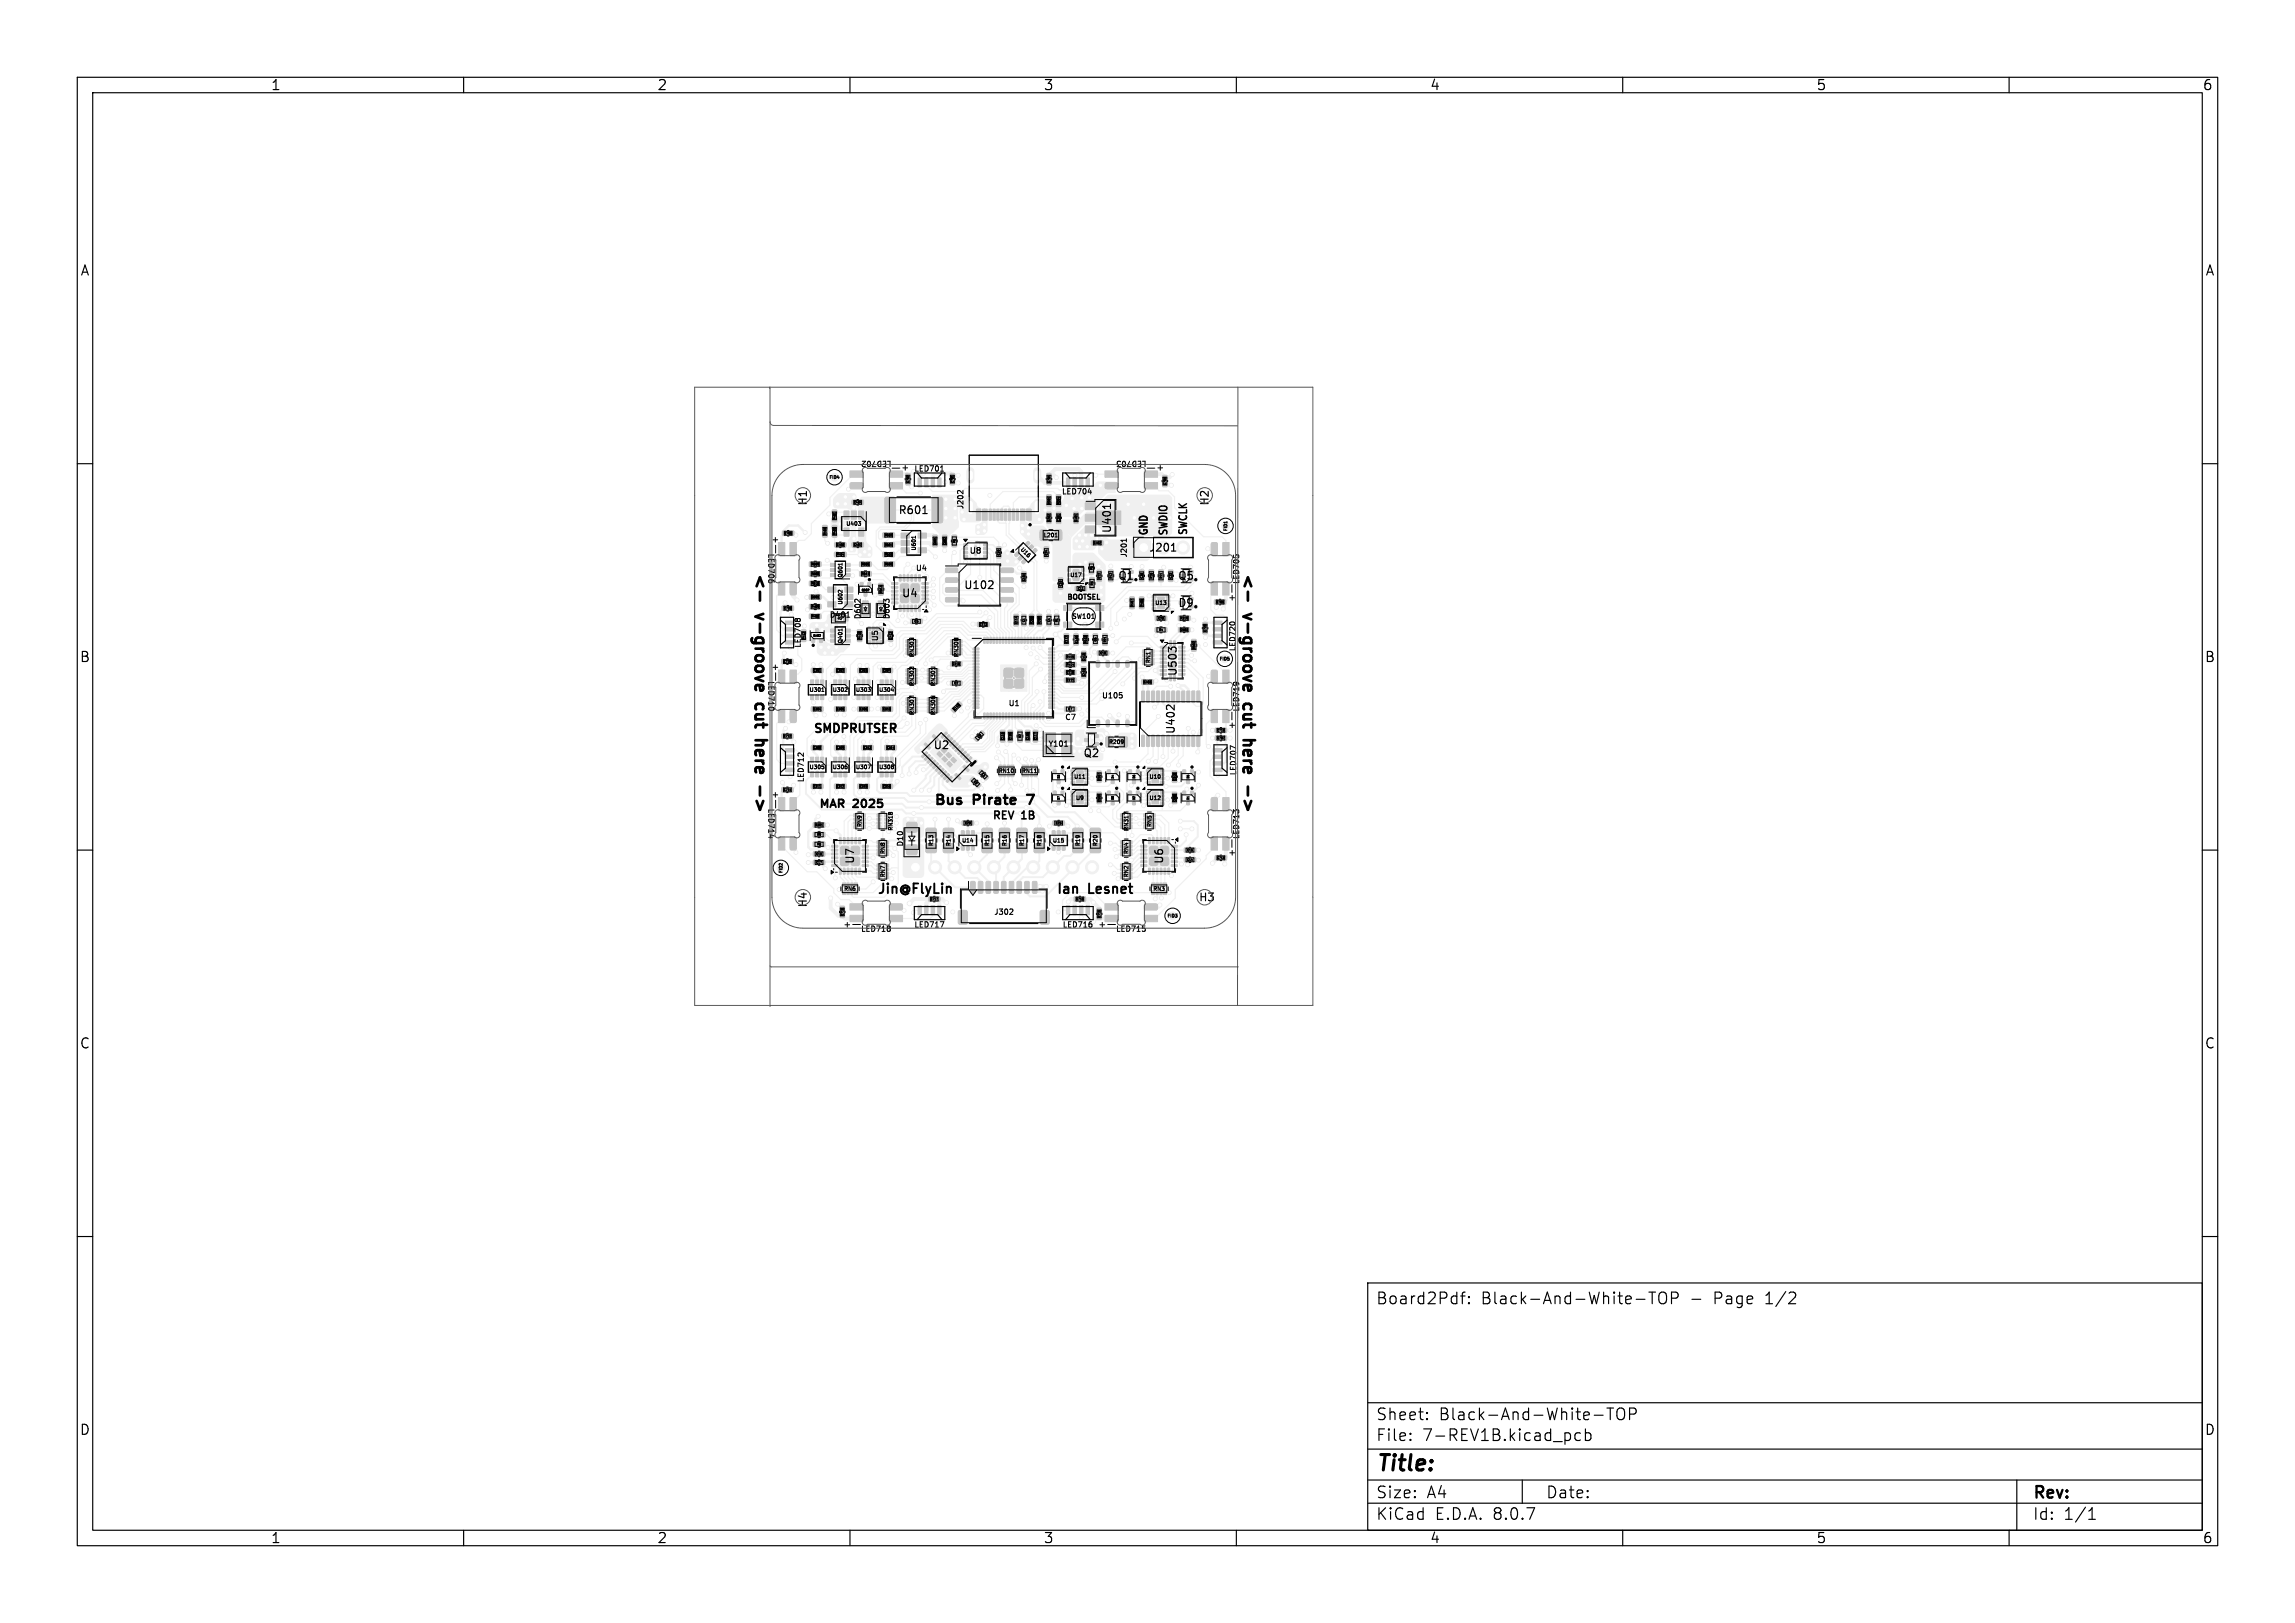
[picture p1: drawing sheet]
<svg xmlns="http://www.w3.org/2000/svg" width="297mm" height="210mm" viewBox="0 0 297 210" stroke-linecap="round" stroke-linejoin="round" font-family="sans-serif">
<defs><g id="words">
<text font-size="2.8" x="178" y="190.9">Title:</text>
<g font-size="2.1">
<text x="97.2" y="74" transform="rotate(90 97.2 74)">&lt;-</text>
<text x="160.3" y="74" transform="rotate(90 160.3 74)">&lt;-</text>
<text x="97.2" y="79.6" transform="rotate(90 97.2 79.6)">v-groove</text>
<text x="160.3" y="79.6" transform="rotate(90 160.3 79.6)">v-groove</text>
<text x="97.2" y="91.9" transform="rotate(90 97.2 91.9)">cut</text>
<text x="160.3" y="91.9" transform="rotate(90 160.3 91.9)">cut</text>
<text x="97.2" y="97.3" transform="rotate(90 97.2 97.3)">here</text>
<text x="160.3" y="97.3" transform="rotate(90 160.3 97.3)">here</text>
<text x="97.2" y="104.1" transform="rotate(90 97.2 104.1)">-&gt;</text>
<text x="160.3" y="104.1" transform="rotate(90 160.3 104.1)">-&gt;</text>
<text x="178" y="169">Board2Pdf:</text>
<text x="191.7" y="169">Black-And-White-TOP</text>
<text x="218.8" y="169">-</text>
<text x="222" y="169">Page</text>
<text x="228.7" y="169">1/2</text>
<text x="178" y="184">Sheet:</text>
<text x="186.2" y="184">Black-And-White-TOP</text>
<text x="178" y="186.7">File:</text>
<text x="184.1" y="186.7">7-REV1B.kicad_pcb</text>
<text x="178" y="196.9">KiCad</text>
<text x="178" y="194.1">Size:</text>
<text x="184.7" y="194.1">A4</text>
<text x="185.7" y="196.9">E.D.A.</text>
<text x="193.3" y="196.9">8.0.7</text>
<text x="200" y="194.1">Date:</text>
<text x="263" y="194.3">Rev:</text>
<text x="263" y="196.9">Id:</text>
<text x="267.1" y="196.9">1/1</text>
</g>
<g font-size="1.8">
<text x="35" y="11.9">1</text>
<text x="85" y="11.9">2</text>
<text x="135" y="11.9">3</text>
<text x="185" y="11.9">4</text>
<text x="235" y="11.9">5</text>
<text x="285" y="11.9">6</text>
<text x="10.3" y="35.9">A</text>
<text x="285.4" y="35.9">A</text>
<text x="10.3" y="85.9">B</text>
<text x="285.3" y="85.9">B</text>
<text x="10.3" y="135.9">C</text>
<text x="285.3" y="135.9">C</text>
<text x="10.3" y="185.9">D</text>
<text x="285.3" y="185.9">D</text>
<text x="35" y="199.9">1</text>
<text x="85" y="199.9">2</text>
<text x="135" y="199.9">3</text>
<text x="185" y="199.9">4</text>
<text x="235" y="199.9">5</text>
<text x="285" y="199.9">6</text>
</g>
<g font-size="1.7">
<text x="120.7" y="104.6">Bus</text>
<text x="126" y="104.6">Pirate</text>
<text x="133.7" y="104.6">7</text>
<text x="113.4" y="116">Jin@FlyLin</text>
<text x="136.6" y="116">Ian</text>
<text x="140.9" y="116">Lesnet</text>
</g>
<text font-size="1.5" x="105.1" y="95.2">SMDPRUTSER</text>
<g font-size="1.4">
<text x="104.6" y="65.5" transform="rotate(-90 104.6 65.5)">H1</text>
<text x="156.6" y="65.5" transform="rotate(-90 156.6 65.5)">H2</text>
<text x="116.2" y="66.7">R601</text>
<text x="144" y="69.1" transform="rotate(-90 144 69.1)">U401</text>
<text x="148.6" y="71.6">J201</text>
<text x="148.8" y="69.6" transform="rotate(-90 148.8 69.6)">GND</text>
<text x="151.3" y="69.5" transform="rotate(-90 151.3 69.5)">SWDIO</text>
<text x="153.9" y="69.5" transform="rotate(-90 153.9 69.5)">SWCLK</text>
<text x="116.6" y="77.5">U4</text>
<text x="124.7" y="76.4">U102</text>
<text x="144.6" y="75.2">Q1</text>
<text x="152.4" y="75.2">Q5</text>
<text x="152.4" y="78.7">D9</text>
<text x="152.5" y="87.6" transform="rotate(-90 152.5 87.6)">U503</text>
<text x="152.2" y="95.1" transform="rotate(-90 152.2 95.1)">U402</text>
<text x="120.8" y="97">U2</text>
<text x="140.1" y="98.2">Q2</text>
<text x="105.8" y="104.9">MAR</text>
<text x="110.5" y="104.9">2025</text>
<text x="128.3" y="106.3">REV</text>
<text x="132.2" y="106.3">1B</text>
<text x="110.7" y="111.9" transform="rotate(-90 110.7 111.9)">U7</text>
<text x="150.7" y="111.9" transform="rotate(-90 150.7 111.9)">U6</text>
<text x="104.6" y="117.5" transform="rotate(-90 104.6 117.5)">H4</text>
<text x="155.1" y="116.8">H3</text>
</g>
<g font-size="1.1">
<text x="117.7" y="60.1" transform="rotate(-180 117.7 60.1)">+</text>
<text x="150.7" y="60.1" transform="rotate(-180 150.7 60.1)">+</text>
<text x="99.8" y="69.3" transform="rotate(90 99.8 69.3)">+</text>
<text x="160" y="77.9" transform="rotate(-90 160 77.9)">+</text>
<text x="99.8" y="85.8" transform="rotate(90 99.8 85.8)">+</text>
<text x="160" y="94.4" transform="rotate(-90 160 94.4)">+</text>
<text x="99.8" y="102.3" transform="rotate(90 99.8 102.3)">+</text>
<text x="160" y="110.9" transform="rotate(-90 160 110.9)">+</text>
<text x="109.1" y="120.2">+</text>
<text x="142.1" y="120.2">+</text>
</g>
<g font-size="1">
<text x="115.5" y="59.5" transform="rotate(-180 115.5 59.5)">LED702</text>
<text x="148.5" y="59.5" transform="rotate(-180 148.5 59.5)">LED703</text>
<text x="118.2" y="61.2">LED701</text>
<text x="124.8" y="66" transform="rotate(-90 124.8 66)">J202</text>
<text x="137.3" y="64.1">LED704</text>
<text x="99.3" y="71.5" transform="rotate(90 99.3 71.5)">LED706</text>
<text x="125.4" y="71.8">U8</text>
<text x="118.4" y="74">U4</text>
<text x="146" y="72.2" transform="rotate(-90 146 72.2)">J201</text>
<text x="160.5" y="75.7" transform="rotate(-90 160.5 75.7)">LED705</text>
<text x="103.8" y="83.9" transform="rotate(-90 103.8 83.9)">LED708</text>
<text x="107.3" y="80.1">D401</text>
<text x="111.5" y="80.2" transform="rotate(-90 111.5 80.2)">D602</text>
<text x="113.8" y="83.1" transform="rotate(-90 113.8 83.1)">U5</text>
<text x="115.3" y="80.2" transform="rotate(-90 115.3 80.2)">D603</text>
<text x="99.3" y="88" transform="rotate(90 99.3 88)">LED710</text>
<text x="160" y="84.4" transform="rotate(-90 160 84.4)">LED720</text>
<text x="130.4" y="91.5">U1</text>
<text x="137.8" y="93.3">C7</text>
<text x="142.5" y="90.5">U105</text>
<text x="160.5" y="92.2" transform="rotate(-90 160.5 92.2)">LED719</text>
<text x="104.2" y="101.3" transform="rotate(-90 104.2 101.3)">LED712</text>
<text x="135.6" y="96.8">Y101</text>
<text x="160.1" y="100.4" transform="rotate(-90 160.1 100.4)">LED707</text>
<text x="99.3" y="104.5" transform="rotate(90 99.3 104.5)">LED714</text>
<text x="117" y="109.6" transform="rotate(-90 117 109.6)">D10</text>
<text x="160.5" y="108.7" transform="rotate(-90 160.5 108.7)">LED713</text>
<text x="128.6" y="118.5">J302</text>
<text x="111.3" y="120.7">LED718</text>
<text x="118.2" y="120.2">LED717</text>
<text x="137.4" y="120.2">LED716</text>
<text x="144.3" y="120.7">LED715</text>
</g>
<text font-size=".9" x="137.9" y="77.8">BOOTSEL</text>
<text font-size=".8" x="138.7" y="80.2">SW101</text>
<g font-size=".7">
<text x="109.5" y="68.1">U403</text>
<text x="118.6" y="71.3" transform="rotate(-90 118.6 71.3)">U601</text>
<text x="131.9" y="71.2" transform="rotate(45 131.9 71.2)">U16</text>
<text x="135" y="69.6">L201</text>
<text x="109.1" y="74.8" transform="rotate(-90 109.1 74.8)">Q601</text>
<text x="138.4" y="74.8">U17</text>
<text x="109.1" y="83.3" transform="rotate(-90 109.1 83.3)">Q401</text>
<text x="109.1" y="78.3" transform="rotate(-90 109.1 78.3)">U602</text>
<text x="149.4" y="78.4">U13</text>
<text x="104.7" y="89.6">U301</text>
<text x="107.7" y="89.6">U302</text>
<text x="110.7" y="89.6">U303</text>
<text x="113.7" y="89.6">U304</text>
<text x="118.4" y="88.8" transform="rotate(-90 118.4 88.8)">RN302</text>
<text x="118.4" y="85" transform="rotate(-90 118.4 85)">RN303</text>
<text x="121.1" y="88.8" transform="rotate(-90 121.1 88.8)">RN301</text>
<text x="124.1" y="85" transform="rotate(-90 124.1 85)">RN308</text>
<text x="149" y="85.9" transform="rotate(-90 149 85.9)">RN1</text>
<text x="118.4" y="92.5" transform="rotate(-90 118.4 92.5)">RN307</text>
<text x="121.1" y="92.5" transform="rotate(-90 121.1 92.5)">RN306</text>
<text x="104.7" y="99.6">U305</text>
<text x="107.7" y="99.6">U306</text>
<text x="110.7" y="99.6">U307</text>
<text x="113.7" y="99.6">U308</text>
<text x="129.2" y="100.1">RN10</text>
<text x="132.2" y="100.1">RN11</text>
<text x="138.9" y="100.9">U11</text>
<text x="143.5" y="96.4">R209</text>
<text x="148.7" y="100.9">U10</text>
<text x="111.6" y="107.1" transform="rotate(-90 111.6 107.1)">RN9</text>
<text x="115.6" y="107.5" transform="rotate(-90 115.6 107.5)">RN318</text>
<text x="139.2" y="103.6">U9</text>
<text x="146.1" y="107.5" transform="rotate(-90 146.1 107.5)">RN317</text>
<text x="148.7" y="103.6">U12</text>
<text x="149.1" y="107.1" transform="rotate(-90 149.1 107.1)">RN5</text>
<text x="114.6" y="113.6" transform="rotate(-90 114.6 113.6)">RN7</text>
<text x="114.6" y="110.6" transform="rotate(-90 114.6 110.6)">RN8</text>
<text x="120.9" y="109.5" transform="rotate(-90 120.9 109.5)">R13</text>
<text x="123.1" y="109.5" transform="rotate(-90 123.1 109.5)">R14</text>
<text x="124.4" y="109.1">U14</text>
<text x="128.1" y="109.5" transform="rotate(-90 128.1 109.5)">R15</text>
<text x="130.4" y="109.5" transform="rotate(-90 130.4 109.5)">R16</text>
<text x="132.6" y="109.5" transform="rotate(-90 132.6 109.5)">R17</text>
<text x="134.9" y="109.5" transform="rotate(-90 134.9 109.5)">R18</text>
<text x="136.2" y="109.1">U15</text>
<text x="139.9" y="109.5" transform="rotate(-90 139.9 109.5)">R19</text>
<text x="142.1" y="109.5" transform="rotate(-90 142.1 109.5)">R20</text>
<text x="146.1" y="113.6" transform="rotate(-90 146.1 113.6)">RN2</text>
<text x="146.1" y="110.6" transform="rotate(-90 146.1 110.6)">RN4</text>
<text x="109.2" y="115.4">RN6</text>
<text x="149.2" y="115.4">RN3</text>
</g>
<g font-size=".6">
<text x="107.3" y="62">FID4</text>
<text x="158.9" y="68.8" transform="rotate(-90 158.9 68.8)">FID1</text>
<text x="157.8" y="85.5">FID5</text>
<text x="101.3" y="113" transform="rotate(-90 101.3 113)">FID2</text>
<text x="151" y="118.8">FID3</text>
</g>
<g font-size=".4">
<text x="123.7" y="70.3" transform="rotate(-90 123.7 70.3)">R6</text>
<text x="105" y="73.2">R609</text>
<text x="105" y="74.4">R608</text>
<text x="105" y="75.7">R610</text>
<text x="111.5" y="74.4">R611</text>
<text x="114.2" y="76.8" transform="rotate(-90 114.2 76.8)">R613</text>
<text x="141.4" y="73.8" transform="rotate(-90 141.4 73.8)">R5</text>
<text x="141.5" y="75.8" transform="rotate(-90 141.5 75.8)">R3</text>
<text x="143.9" y="74.9" transform="rotate(-90 143.9 74.9)">R12</text>
<text x="149.2" y="74.9" transform="rotate(-90 149.2 74.9)">R10</text>
<text x="150.4" y="74.9" transform="rotate(-90 150.4 74.9)">R11</text>
<text x="105" y="78.7">R409</text>
<text x="111.4" y="82.8" transform="rotate(-90 111.4 82.8)">R410</text>
<text x="136.9" y="80.5" transform="rotate(-90 136.9 80.5)">R1</text>
<text x="140.7" y="83.3" transform="rotate(-90 140.7 83.3)">R103</text>
<text x="143.2" y="83.2" transform="rotate(-90 143.2 83.2)">R21</text>
<text x="150" y="81.7">R4</text>
<text x="152.7" y="80.2">R319</text>
<text x="138" y="86.2">R414</text>
<text x="138" y="85.2">R415</text>
<text x="154.7" y="84" transform="rotate(-90 154.7 84)">R502</text>
<text x="132.2" y="95.5" transform="rotate(-90 132.2 95.5)">R2</text>
<text x="105.5" y="106.9">R301</text>
<text x="105.7" y="109.4">R8</text>
<text x="105.7" y="108.2">R9</text>
</g>
<g font-size=".3">
<text x="110.5" y="65.2">C404</text>
<text x="117.7" y="62.5" transform="rotate(-90 117.7 62.5)">C702</text>
<text x="123.4" y="62.5" transform="rotate(-90 123.4 62.5)">C701</text>
<text x="135.9" y="65.3" transform="rotate(-90 135.9 65.3)">R201</text>
<text x="135.9" y="62.5" transform="rotate(-90 135.9 62.5)">C704</text>
<text x="137.2" y="65.3" transform="rotate(-90 137.2 65.3)">R204</text>
<text x="150.9" y="62.8" transform="rotate(-90 150.9 62.8)">C703</text>
<text x="101.5" y="69.2">C706</text>
<text x="106.9" y="69.3" transform="rotate(-90 106.9 69.3)">R403</text>
<text x="108.2" y="69.3" transform="rotate(-90 108.2 69.3)">R405</text>
<text x="108.2" y="67.3" transform="rotate(-90 108.2 67.3)">R401</text>
<text x="108.2" y="70.7">C408</text>
<text x="108.2" y="71.9">R404</text>
<text x="110.5" y="70.7">C407</text>
<text x="114.5" y="69.4">R602</text>
<text x="114.5" y="70.7">R604</text>
<text x="114.5" y="71.9">R603</text>
<text x="121.2" y="70.5" transform="rotate(-90 121.2 70.5)">C601</text>
<text x="122.4" y="70.5" transform="rotate(-90 122.4 70.5)">C602</text>
<text x="129.4" y="71.9" transform="rotate(-90 129.4 71.9)">C19</text>
<text x="135.6" y="71.9" transform="rotate(-90 135.6 71.9)">C24</text>
<text x="135.9" y="67.5" transform="rotate(-90 135.9 67.5)">C202</text>
<text x="137.2" y="67.5" transform="rotate(-90 137.2 67.5)">C201</text>
<text x="139.4" y="67.5" transform="rotate(-90 139.4 67.5)">C401</text>
<text x="141.5" y="70.4">C402</text>
<text x="105" y="77.4">C605</text>
<text x="111.5" y="73.2">R606</text>
<text x="111.5" y="76.5">Q602</text>
<text x="114.5" y="73.2">R605</text>
<text x="132.7" y="75.2" transform="rotate(-90 132.7 75.2)">C104</text>
<text x="137.4" y="75.9" transform="rotate(-90 137.4 75.9)">C10</text>
<text x="139.5" y="76.3">C11</text>
<text x="142.4" y="74.9" transform="rotate(-90 142.4 74.9)">C12</text>
<text x="147.9" y="74.9" transform="rotate(-90 147.9 74.9)">C36</text>
<text x="151.7" y="74.9" transform="rotate(-90 151.7 74.9)">C22</text>
<text x="101.4" y="78.9">C708</text>
<text x="104.2" y="82.8" transform="rotate(-90 104.2 82.8)">R412</text>
<text x="105" y="79.9">R408</text>
<text x="105.2" y="82.4">Q402</text>
<text x="115.4" y="82.8" transform="rotate(-90 115.4 82.8)">C413</text>
<text x="118.3" y="80.6">C5</text>
<text x="126.7" y="81">C113</text>
<text x="131.7" y="80.8" transform="rotate(-90 131.7 80.8)">C114</text>
<text x="132.7" y="80.5" transform="rotate(-90 132.7 80.5)">C1</text>
<text x="133.7" y="80.8" transform="rotate(-90 133.7 80.8)">R203</text>
<text x="134.7" y="80.8" transform="rotate(-90 134.7 80.8)">R202</text>
<text x="135.9" y="80.5" transform="rotate(-90 135.9 80.5)">C4</text>
<text x="138.2" y="83.3" transform="rotate(-90 138.2 83.3)">C112</text>
<text x="139.5" y="83.3" transform="rotate(-90 139.5 83.3)">C109</text>
<text x="141.9" y="83" transform="rotate(-90 141.9 83)">C6</text>
<text x="146.7" y="78.5" transform="rotate(-90 146.7 78.5)">R407</text>
<text x="147.9" y="78.5" transform="rotate(-90 147.9 78.5)">R406</text>
<text x="149.9" y="80.2">C20</text>
<text x="152.7" y="81.7">C503</text>
<text x="156.1" y="81.8" transform="rotate(-90 156.1 81.8)">C720</text>
<text x="157.4" y="78.1">C705</text>
<text x="101.4" y="85.8">C710</text>
<text x="105.2" y="86.9">C301</text>
<text x="108.2" y="86.9">C302</text>
<text x="111.2" y="86.9">C303</text>
<text x="114.2" y="86.9">C307</text>
<text x="123.2" y="86.1">C116</text>
<text x="123.5" y="88.6">C2</text>
<text x="138" y="87.2">C118</text>
<text x="138" y="88.2">C111</text>
<text x="140.4" y="87.5" transform="rotate(-90 140.4 87.5)">C415</text>
<text x="140.4" y="85.5" transform="rotate(-90 140.4 85.5)">C416</text>
<text x="142.4" y="84.7">C18</text>
<text x="148" y="88.4">C403</text>
<text x="101.4" y="95.4">C712</text>
<text x="105.2" y="91.9">C304</text>
<text x="108.2" y="91.9">C305</text>
<text x="111.2" y="91.9">C306</text>
<text x="114.2" y="91.9">C310</text>
<text x="123.6" y="92" transform="rotate(-45 123.6 92)">C110</text>
<text x="126.7" y="95.6" transform="rotate(-45 126.7 95.6)">C8</text>
<text x="129.9" y="95.8" transform="rotate(-90 129.9 95.8)">C115</text>
<text x="130.9" y="95.8" transform="rotate(-90 130.9 95.8)">C105</text>
<text x="133.2" y="95.8" transform="rotate(-90 133.2 95.8)">C106</text>
<text x="134.2" y="95.8" transform="rotate(-90 134.2 95.8)">C117</text>
<text x="138.2" y="91.9">C7</text>
<text x="157.5" y="95.7">C707</text>
<text x="157.5" y="94.7">C719</text>
<text x="105.2" y="96.9">C308</text>
<text x="105.2" y="101.9">C311</text>
<text x="108.2" y="96.9">C309</text>
<text x="108.2" y="101.9">C312</text>
<text x="111.2" y="101.9">C315</text>
<text x="111.7" y="96.9">C313</text>
<text x="114.2" y="101.9">C316</text>
<text x="114.7" y="96.9">C314</text>
<text x="125.9" y="101.2" transform="rotate(45 125.9 101.2)">C9</text>
<text x="126.9" y="100.2" transform="rotate(45 126.9 100.2)">C3</text>
<text x="137.2" y="100.8" transform="rotate(-90 137.2 100.8)">D3</text>
<text x="142.4" y="101" transform="rotate(-90 142.4 101)">C507</text>
<text x="144.2" y="100.8" transform="rotate(-90 144.2 100.8)">D4</text>
<text x="146.9" y="100.8" transform="rotate(-90 146.9 100.8)">D6</text>
<text x="152.2" y="101" transform="rotate(-90 152.2 101)">C510</text>
<text x="153.9" y="100.8" transform="rotate(-90 153.9 100.8)">D5</text>
<text x="101.4" y="102.4">C714</text>
<text x="124.9" y="106.7">C29</text>
<text x="136.6" y="106.7">C23</text>
<text x="137.2" y="103.5" transform="rotate(-90 137.2 103.5)">D7</text>
<text x="142.4" y="103.8" transform="rotate(-90 142.4 103.8)">C509</text>
<text x="144.2" y="103.5" transform="rotate(-90 144.2 103.5)">D8</text>
<text x="146.9" y="103.5" transform="rotate(-90 146.9 103.5)">D2</text>
<text x="152.2" y="103.8" transform="rotate(-90 152.2 103.8)">C508</text>
<text x="153.9" y="103.5" transform="rotate(-90 153.9 103.5)">D1</text>
<text x="105.6" y="110.7">C16</text>
<text x="105.6" y="111.8">C17</text>
<text x="153.6" y="110.2">C15</text>
<text x="153.6" y="111.4">C14</text>
<text x="157.5" y="111.2">C713</text>
<text x="109.2" y="118.5" transform="rotate(-90 109.2 118.5)">C718</text>
<text x="120.4" y="116.5">C717</text>
<text x="139.2" y="116.5">C716</text>
<text x="142.4" y="118.8" transform="rotate(-90 142.4 118.8)">C715</text>
</g>
</g></defs>
<g fill="#f0f0f0" stroke="#f0f0f0" stroke-width=".13">
<path d="M115.1 60.9h1.7v.9h-1.7z"/>
<path d="M115.1 62.4h1.7v.9h-1.7z"/>
<path d="M110.1 62.5h1.5l.1 .1v.5l-.2 .2-1.4-.1-.1-.1z"/>
<path d="M110 60.9h1.7v.9h-1.7z"/>
<path d="M143 118.4h1.7v.9h-1.7z"/>
<path d="M143 116.9h1.7v.9h-1.7z"/>
<path d="M148.2 117h1.5l.1 .1v.5l-.2 .2-1.4-.1-.1-.1z"/>
<path d="M148.1 118.4h1.7v.9h-1.7z"/>
<path d="M100.7 103.2h.9v1.7h-.9z"/>
<path d="M102.2 103.2h.9v1.7h-.9z"/>
<path d="M102.3 108.4l.6-.1 .1 .1 .1 1.4-.2 .2h-.5l-.1-.1z"/>
<path d="M100.7 108.3h.9v1.7h-.9z"/>
<path d="M148.1 60.9h1.7v.9h-1.7z"/>
<path d="M148.1 62.4h1.7v.9h-1.7z"/>
<path d="M143.1 62.5h1.5l.1 .1v.5l-.2 .2-1.4-.1-.1-.1z"/>
<path d="M143 60.9h1.7v.9h-1.7z"/>
<path d="M158.2 75.3h.9v1.7h-.9z"/>
<path d="M156.7 75.3h.9v1.7h-.9z"/>
<path d="M156.8 70.3l.6-.1 .1 .1 .1 1.4-.2 .2h-.5l-.1-.1z"/>
<path d="M158.2 70.2h.9v1.7h-.9z"/>
<path d="M110 118.4h1.7v.9h-1.7z"/>
<path d="M110 116.9h1.7v.9h-1.7z"/>
<path d="M115.2 117h1.5l.1 .1v.5l-.2 .2-1.4-.1-.1-.1z"/>
<path d="M115.1 118.4h1.7v.9h-1.7z"/>
<path d="M100.7 70.2h.9v1.7h-.9z"/>
<path d="M102.2 70.2h.9v1.7h-.9z"/>
<path d="M102.3 75.4l.6-.1 .1 .1 .1 1.4-.2 .2h-.5l-.1-.1z"/>
<path d="M100.7 75.3h.9v1.7h-.9z"/>
<path d="M100.7 86.7h.9v1.7h-.9z"/>
<path d="M102.2 86.7h.9v1.7h-.9z"/>
<path d="M102.3 91.9l.6-.1 .1 .1 .1 1.4-.2 .2h-.5l-.1-.1z"/>
<path d="M100.7 91.8h.9v1.7h-.9z"/>
<path d="M141.3 70h.5v.5h-.5z"/>
<path d="M142.2 70h.5v.5h-.5z"/>
<path d="M111.5 96.5h.5v.5h-.5z"/>
<path d="M112.5 96.5h.5v.5h-.5z"/>
<path d="M105 96.5h.5v.5h-.5z"/>
<path d="M106 96.5h.5v.5h-.5z"/>
<path d="M112 101.5h.5v.5h-.5z"/>
<path d="M111 101.5h.5v.5h-.5z"/>
<path d="M106 91.5h.5v.5h-.5z"/>
<path d="M105 91.5h.5v.5h-.5z"/>
<path d="M148.7 88h.5v.5h-.5z"/>
<path d="M147.8 88h.5v.5h-.5z"/>
<path d="M114.5 96.5h.5v.5h-.5z"/>
<path d="M115.5 96.5h.5v.5h-.5z"/>
<path d="M108 96.5h.5v.5h-.5z"/>
<path d="M109 96.5h.5v.5h-.5z"/>
<path d="M137.7 83h.6v.5h-.6z"/>
<path d="M137.7 82h.6v.5h-.6z"/>
<path d="M139 83h.5v.5h-.5z"/>
<path d="M139 82h.5v.5h-.5z"/>
<path d="M131.2 80.5h.6v.5h-.6z"/>
<path d="M131.2 79.5h.6v.5h-.6z"/>
<path d="M124 90.8h.2l.3 .3v.2l-.3 .2h-.1l-.3-.3z"/>
<path d="M123.1 91.7l.4-.2 .3 .3v.1l-.2 .3h-.2l-.3-.3z"/>
<path d="M137.8 87.7h.5v.6h-.5z"/>
<path d="M138.7 87.7h.5v.6h-.5z"/>
<path d="M132.7 95.5h.6v.5h-.6z"/>
<path d="M132.7 94.5h.6v.5h-.6z"/>
<path d="M137.8 86.7h.5v.6h-.5z"/>
<path d="M138.7 86.7h.5v.6h-.5z"/>
<path d="M106.2 88h.4v.6h-.4z"/>
<path d="M105.5 88h.4v.6h-.4z"/>
<path d="M104.9 88h.4v.6h-.4z"/>
<path d="M104.9 89.9h.4v.6h-.4z"/>
<path d="M105.5 89.9h.4v.6h-.4z"/>
<path d="M106.2 89.9h.4v.6h-.4z"/>
<path d="M115.2 88h.4v.6h-.4z"/>
<path d="M114.5 88h.4v.6h-.4z"/>
<path d="M113.9 88h.4v.6h-.4z"/>
<path d="M113.9 89.9h.4v.6h-.4z"/>
<path d="M114.5 89.9h.4v.6h-.4z"/>
<path d="M115.2 89.9h.4v.6h-.4z"/>
<path d="M106.2 98h.4v.6h-.4z"/>
<path d="M105.5 98h.4v.6h-.4z"/>
<path d="M104.9 98h.4v.6h-.4z"/>
<path d="M104.9 99.9h.4v.6h-.4z"/>
<path d="M105.5 99.9h.4v.6h-.4z"/>
<path d="M106.2 99.9h.4v.6h-.4z"/>
<path d="M112.2 98h.4v.6h-.4z"/>
<path d="M111.6 98h.4v.6h-.4z"/>
<path d="M110.9 98h.4v.6h-.4z"/>
<path d="M110.9 99.9h.4v.6h-.4z"/>
<path d="M111.6 99.9h.4v.6h-.4z"/>
<path d="M112.2 99.9h.4v.6h-.4z"/>
<path d="M133.2 80.5h.6v.5h-.6z"/>
<path d="M133.2 79.5h.6v.5h-.6z"/>
<path d="M134.2 80.5h.6v.5h-.6z"/>
<path d="M134.2 79.5h.6v.5h-.6z"/>
<path d="M136.7 65h.6v.5h-.6z"/>
<path d="M136.7 64h.6v.5h-.6z"/>
<path d="M136.5 68.6h.7l.2 .1v1l-.1 .2-.6 .1-.2-.2z"/>
<path d="M134.6 68.6h.7l.2 .1v1l-.1 .2-.6 .1-.2-.2z"/>
<path d="M157.2 77.6h.5v.6h-.5z"/>
<path d="M158.1 77.6h.5v.6h-.5z"/>
<path d="M102.2 78.4h.5v.6h-.5z"/>
<path d="M101.2 78.4h.5v.6h-.5z"/>
<path d="M135.5 62.2h.5v.5h-.5z"/>
<path d="M135.5 61.3h.5v.5h-.5z"/>
<path d="M102.2 68.7h.5v.6h-.5z"/>
<path d="M101.3 68.7h.5v.6h-.5z"/>
<path d="M102.1 85.3h.5v.6h-.5z"/>
<path d="M101.2 85.3h.5v.6h-.5z"/>
<path d="M102.1 95h.5v.5h-.5z"/>
<path d="M101.2 95h.5v.5h-.5z"/>
<path d="M150.5 62.5h.5v.5h-.5z"/>
<path d="M150.5 61.5h.5v.5h-.5z"/>
<path d="M123 62.2h.5v.5h-.5z"/>
<path d="M123 61.3h.5v.5h-.5z"/>
<path d="M133.7 94.5h.6v.5h-.6z"/>
<path d="M133.7 95.5h.6v.5h-.6z"/>
<path d="M140.2 83h.6v.5h-.6z"/>
<path d="M140.2 82h.6v.5h-.6z"/>
<path d="M132.2 74h.6v.5h-.6z"/>
<path d="M132.2 74.9h.6v.5h-.6z"/>
<path d="M135.5 66.3h.5v.5h-.5z"/>
<path d="M135.5 67.2h.5v.5h-.5z"/>
<path d="M136.7 66.3h.6v.5h-.6z"/>
<path d="M136.7 67.2h.6v.5h-.6z"/>
<path d="M124 85.6h.5v.6h-.5z"/>
<path d="M123 85.6h.5v.6h-.5z"/>
<path d="M117.2 86.6h.6v.4h-.6z"/>
<path d="M117.2 87.1h.6v.3h-.6z"/>
<path d="M117.2 87.6h.6v.3h-.6z"/>
<path d="M117.2 88.1h.6v.4h-.6z"/>
<path d="M118.2 88.1h.5v.4h-.5z"/>
<path d="M118.2 87.6h.5v.3h-.5z"/>
<path d="M118.2 87.1h.5v.3h-.5z"/>
<path d="M118.2 86.6h.5v.4h-.5z"/>
<path d="M145 95.4l.7-.1 .2 .2v1l-.1 .2h-.7l-.2-.2v-.9z"/>
<path d="M143.1 95.4l.8-.1 .2 .2v1l-.2 .2h-.6l-.2-.2v-.9z"/>
<path d="M117.2 90.3h.6v.4h-.6z"/>
<path d="M117.2 90.9h.6v.3h-.6z"/>
<path d="M117.2 91.4h.6v.3h-.6z"/>
<path d="M117.2 91.8h.6v.4h-.6z"/>
<path d="M118.2 91.8h.5v.4h-.5z"/>
<path d="M118.2 91.4h.5v.3h-.5z"/>
<path d="M118.2 90.9h.5v.3h-.5z"/>
<path d="M118.2 90.3h.5v.4h-.5z"/>
<path d="M122.4 73.5h1.5v.1v.4l-.1 .1h-1.4v-.2z"/>
<path d="M122.4 74.8h1.5v.1v.4l-.1 .1h-1.4v-.2z"/>
<path d="M122.4 76.1l1.5-.1v.2v.3l-.1 .1h-1.4v-.1z"/>
<path d="M122.4 77.3h1.5v.2v.3l-.1 .1h-1.4v-.1z"/>
<path d="M129.6 77.3h1.5l.1 .2-.1 .3-.1 .1h-1.4l-.1-.1z"/>
<path d="M129.6 76.1l1.5-.1 .1 .2-.1 .3-.1 .1h-1.4l-.1-.1z"/>
<path d="M129.6 74.8h1.5l.1 .1-.1 .4-.1 .1h-1.4l-.1-.2z"/>
<path d="M129.6 73.5h1.5l.1 .1-.1 .4-.1 .1h-1.4l-.1-.2z"/>
<path d="M142 117.5h.5v.5h-.5z"/>
<path d="M142 118.5h.5v.5h-.5z"/>
<path d="M102.1 101.9h.5v.6h-.5z"/>
<path d="M101.2 101.9h.5v.6h-.5z"/>
<path d="M140 116.1h.5v.5h-.5z"/>
<path d="M139 116.1h.5v.5h-.5z"/>
<path d="M108.7 117.3h.6v.5h-.6z"/>
<path d="M108.7 118.2h.6v.5h-.6z"/>
<path d="M139 67.2h.5v.5h-.5z"/>
<path d="M139 66.3h.5v.5h-.5z"/>
<path d="M147.2 70h1.7v1.7h-1.7z"/>
<path d="M157.3 110.7h.5v.6h-.5z"/>
<path d="M158.2 110.7h.5v.6h-.5z"/>
<path d="M135.5 65h.5v.5h-.5z"/>
<path d="M135.5 64h.5v.5h-.5z"/>
<path d="M125.6 114.1l.4-.1 .2 .1v1.3l-.1 .2h-.3l-.2-.1z"/>
<path d="M126.6 114.1l.4-.1 .2 .1v1.3l-.1 .2h-.4l-.1-.1z"/>
<path d="M127.6 114.1l.5-.1 .1 .1v1.3l-.1 .2h-.3l-.2-.1z"/>
<path d="M128.6 114.1l.4-.1 .2 .1v1.3l-.1 .2h-.4l-.1-.1z"/>
<path d="M129.6 114.1l.5-.1 .1 .1v1.3l-.1 .2h-.4l-.1-.1z"/>
<path d="M130.6 114.1l.4-.1 .2 .1v1.3l-.1 .2h-.3l-.2-.1z"/>
<path d="M131.6 114.1l.4-.1 .2 .1v1.3l-.1 .2h-.4l-.1-.1z"/>
<path d="M132.6 114.1l.4-.1 .2 .1v1.3l-.1 .2h-.3l-.2-.1z"/>
<path d="M133.6 114.1l.4-.1 .2 .1v1.3l-.1 .2h-.4l-.1-.1z"/>
<path d="M124.1 117.9l.8-.1 .3 .1v1.4l-.2 .3h-.7l-.3-.2v-1.4z"/>
<path d="M134.7 117.9l.8-.1 .3 .1v1.4l-.2 .3h-.8l-.2-.2v-1.4z"/>
<path d="M151.4 82.9h.2v.8h-.2z"/>
<path d="M150.2 83.6h.7l.1 .2-.8 .1z"/>
<path d="M150.2 84.1h.7l.1 .2-.8 .1z"/>
<path d="M150.2 84.6h.7l.1 .2-.8 .1z"/>
<path d="M150.2 85.1h.7l.1 .2-.8 .1z"/>
<path d="M150.2 85.6h.7l.1 .2-.8 .1z"/>
<path d="M150.2 86.1h.7l.1 .2-.8 .1z"/>
<path d="M150.2 86.6h.7l.1 .2-.8 .1z"/>
<path d="M150.2 87.1h.7l.1 .2-.8 .1z"/>
<path d="M151.4 87.3h.2v.8h-.2z"/>
<path d="M151.9 87.3h.2v.8h-.2z"/>
<path d="M152.5 87.1h.8v.2l-.7 .1z"/>
<path d="M152.5 86.6h.8v.2l-.7 .1z"/>
<path d="M152.5 86.1h.8v.2l-.7 .1z"/>
<path d="M152.5 85.6h.8v.2l-.7 .1z"/>
<path d="M152.5 85.1h.8v.2l-.7 .1z"/>
<path d="M152.5 84.6h.8v.2l-.7 .1z"/>
<path d="M152.5 84.1h.8v.2l-.7 .1z"/>
<path d="M152.5 83.6h.8v.2l-.7 .1z"/>
<path d="M151.9 82.9h.2v.8h-.2z"/>
<path d="M151.2 84h1v3h-1z"/>
<path d="M135.2 96.5h1.4v1.2h-1.4z"/>
<path d="M137.4 96.5h1.4v1.2h-1.4z"/>
<path d="M137.4 94.8h1.4v1.2h-1.4z"/>
<path d="M135.2 94.8h1.4v1.2h-1.4z"/>
<path d="M147.5 77.3h.5v.5h-.5z"/>
<path d="M147.5 78.2h.5v.5h-.5z"/>
<path d="M129.5 94.5h.5v.5h-.5z"/>
<path d="M129.5 95.5h.5v.5h-.5z"/>
<path d="M130.5 94.5h.5v.5h-.5z"/>
<path d="M130.5 95.5h.5v.5h-.5z"/>
<path d="M141.8 80.5h1v.7h-1z"/>
<path d="M137.6 80.5h1.1v.7h-1.1z"/>
<path d="M141.8 78.4h1v.6h-1z"/>
<path d="M137.6 78.4h1.1v.6h-1.1z"/>
<path d="M157.3 95.2h.5v.6h-.5z"/>
<path d="M158.2 95.2h.5v.6h-.5z"/>
<path d="M120.7 69.3h.6v.5h-.6z"/>
<path d="M120.7 70.2h.6v.5h-.6z"/>
<path d="M122 70.2h.5v.5h-.5z"/>
<path d="M122 69.3h.5v.5h-.5z"/>
<path d="M107.7 69h.6v.5h-.6z"/>
<path d="M107.7 68h.6v.5h-.6z"/>
<path d="M111 82.5h.5v.5h-.5z"/>
<path d="M111 81.5h.5v.5h-.5z"/>
<path d="M105.8 78.2h.4v.6h-.4z"/>
<path d="M104.8 78.2h.4v.6h-.4z"/>
<path d="M104.8 79.5h.5v.5h-.5z"/>
<path d="M105.7 79.5h.5v.5h-.5z"/>
<path d="M103.7 82.5h.6v.5h-.6z"/>
<path d="M103.7 81.5h.6v.5h-.6z"/>
<path d="M112.3 74h.4v.5h-.4z"/>
<path d="M111.3 74h.4v.5h-.4z"/>
<path d="M105.8 72.7h.4v.6h-.4z"/>
<path d="M104.8 72.7h.4v.6h-.4z"/>
<path d="M105.8 74h.4v.5h-.4z"/>
<path d="M104.8 74h.4v.5h-.4z"/>
<path d="M111.2 64.7h.5v.6h-.5z"/>
<path d="M110.3 64.7h.5v.6h-.5z"/>
<path d="M106.5 69h.5v.5h-.5z"/>
<path d="M106.5 68h.5v.5h-.5z"/>
<path d="M115.2 72.7h.5v.6h-.5z"/>
<path d="M114.3 72.7h.5v.6h-.5z"/>
<path d="M120.7 64.4l1-.1 .3 .2v2.9l-.2 .3h-1l-.2-.2v-2.9z"/>
<path d="M114.6 64.4l1-.1 .3 .2v2.9l-.2 .3h-1l-.2-.2v-2.9z"/>
<path d="M115.2 69h.5v.5h-.5z"/>
<path d="M114.3 69h.5v.5h-.5z"/>
<path d="M115.2 70.2h.5v.6h-.5z"/>
<path d="M114.3 70.2h.5v.6h-.5z"/>
<path d="M111.3 72.7h.5v.6h-.5z"/>
<path d="M112.2 72.7h.5v.6h-.5z"/>
<path d="M105.7 77h.5v.5h-.5z"/>
<path d="M104.8 77h.5v.5h-.5z"/>
<path d="M115.2 71.5h.5v.5h-.5z"/>
<path d="M114.3 71.5h.5v.5h-.5z"/>
<path d="M104.8 75.2h.4v.6h-.4z"/>
<path d="M105.8 75.2h.4v.6h-.4z"/>
<path d="M117.2 62.2h.6v.5h-.6z"/>
<path d="M117.2 61.3h.6v.5h-.6z"/>
<path d="M105.1 82.7h.3v.4h-.3z"/>
<path d="M106.1 82.7h.3v.4h-.3z"/>
<path d="M105.6 81.4h.3v.4h-.3z"/>
<path d="M113.7 76.5h.6v.5h-.6z"/>
<path d="M113.7 75.5h.6v.5h-.6z"/>
<path d="M111.2 70.2h.5v.6h-.5z"/>
<path d="M110.3 70.2h.5v.6h-.5z"/>
<path d="M107.7 66h.6v.5h-.6z"/>
<path d="M107.7 67h.6v.5h-.6z"/>
<path d="M111.1 66.1h.7v1.1h-.7z"/>
<path d="M110.2 66.1h.6v1.1h-.6z"/>
<path d="M109.2 66.1h.7v1.1h-.7z"/>
<path d="M109.2 68.3h.7v1.1h-.7z"/>
<path d="M111.1 68.3h.7v1.1h-.7z"/>
<path d="M109.4 74.2h.6v.4h-.6z"/>
<path d="M109.4 73.6h.6v.4h-.6z"/>
<path d="M109.4 72.9h.6v.4h-.6z"/>
<path d="M107.5 72.9h.6v.4h-.6z"/>
<path d="M107.5 73.6h.6v.4h-.6z"/>
<path d="M107.5 74.2h.6v.4h-.6z"/>
<path d="M109.4 82.7h.6v.4h-.6z"/>
<path d="M109.4 82.1h.6v.4h-.6z"/>
<path d="M109.4 81.4h.6v.4h-.6z"/>
<path d="M107.5 81.4h.6v.4h-.6z"/>
<path d="M107.5 82.1h.6v.4h-.6z"/>
<path d="M107.5 82.7h.6v.4h-.6z"/>
<path d="M147.8 95.2h.3v1.4l-.4-.1z"/>
<path d="M148.4 95.2h.4l-.1 1.4-.3-.1z"/>
<path d="M149.1 95.2h.3v1.4l-.4-.1z"/>
<path d="M149.7 95.2h.4l-.1 1.4-.3-.1z"/>
<path d="M150.4 95.2h.3v1.4l-.4-.1z"/>
<path d="M151 95.2h.4l-.1 1.4-.3-.1z"/>
<path d="M151.7 95.2h.3v1.4l-.4-.1z"/>
<path d="M152.3 95.2h.4l-.1 1.4-.3-.1z"/>
<path d="M153 95.2h.3v1.4l-.4-.1z"/>
<path d="M153.6 95.2h.4l-.1 1.4-.3-.1z"/>
<path d="M154.3 95.2h.3v1.4l-.4-.1z"/>
<path d="M154.9 95.2h.4l-.1 1.4-.3-.1z"/>
<path d="M154.9 89.4l.4 .1-.1 1.4-.3-.1z"/>
<path d="M154.3 89.4l.3 .1v1.4l-.4-.1z"/>
<path d="M153.6 89.4l.4 .1-.1 1.4-.3-.1z"/>
<path d="M153 89.4l.3 .1v1.4l-.4-.1z"/>
<path d="M152.3 89.4l.4 .1-.1 1.4-.3-.1z"/>
<path d="M151.7 89.4l.3 .1v1.4l-.4-.1z"/>
<path d="M151 89.4l.4 .1-.1 1.4-.3-.1z"/>
<path d="M150.4 89.4l.3 .1v1.4l-.4-.1z"/>
<path d="M149.7 89.4l.4 .1-.1 1.4-.3-.1z"/>
<path d="M149.1 89.4l.3 .1v1.4l-.4-.1z"/>
<path d="M148.4 89.4l.4 .1-.1 1.4-.3-.1z"/>
<path d="M147.8 89.4l.3 .1v1.4l-.4-.1z"/>
<path d="M109.2 98h.4v.6h-.4z"/>
<path d="M108.5 98h.4v.6h-.4z"/>
<path d="M107.9 98h.4v.6h-.4z"/>
<path d="M107.9 99.9h.4v.6h-.4z"/>
<path d="M108.5 99.9h.4v.6h-.4z"/>
<path d="M109.2 99.9h.4v.6h-.4z"/>
<path d="M106 101.5h.5v.5h-.5z"/>
<path d="M105 101.5h.5v.5h-.5z"/>
<path d="M109 101.5h.5v.5h-.5z"/>
<path d="M108 101.5h.5v.5h-.5z"/>
<path d="M117.2 82.8h.6v.4h-.6z"/>
<path d="M117.2 83.4h.6v.3h-.6z"/>
<path d="M117.2 83.9h.6v.3h-.6z"/>
<path d="M117.2 84.3h.6v.4h-.6z"/>
<path d="M118.2 84.3h.5v.4h-.5z"/>
<path d="M118.2 83.9h.5v.3h-.5z"/>
<path d="M118.2 83.4h.5v.3h-.5z"/>
<path d="M118.2 82.8h.5v.4h-.5z"/>
<path d="M153.5 81.2h.5v.6h-.5z"/>
<path d="M152.5 81.2h.5v.6h-.5z"/>
<path d="M112.2 88h.4v.6h-.4z"/>
<path d="M111.6 88h.4v.6h-.4z"/>
<path d="M110.9 88h.4v.6h-.4z"/>
<path d="M110.9 89.9h.4v.6h-.4z"/>
<path d="M111.6 89.9h.4v.6h-.4z"/>
<path d="M112.2 89.9h.4v.6h-.4z"/>
<path d="M123 82.8h.5v.4h-.5z"/>
<path d="M123 83.4h.5v.3h-.5z"/>
<path d="M123 83.9h.5v.3h-.5z"/>
<path d="M123 84.3h.5v.4h-.5z"/>
<path d="M124 84.3h.5v.4h-.5z"/>
<path d="M124 83.9h.5v.3h-.5z"/>
<path d="M124 83.4h.5v.3h-.5z"/>
<path d="M124 82.8h.5v.4h-.5z"/>
<path d="M120 86.6h.5v.4h-.5z"/>
<path d="M120 87.1h.5v.3h-.5z"/>
<path d="M120 87.6h.5v.3h-.5z"/>
<path d="M120 88.1h.5v.4h-.5z"/>
<path d="M121 88.1h.5v.4h-.5z"/>
<path d="M121 87.6h.5v.3h-.5z"/>
<path d="M121 87.1h.5v.3h-.5z"/>
<path d="M121 86.6h.5v.4h-.5z"/>
<path d="M109.2 88h.4v.6h-.4z"/>
<path d="M108.5 88h.4v.6h-.4z"/>
<path d="M107.9 88h.4v.6h-.4z"/>
<path d="M107.9 89.9h.4v.6h-.4z"/>
<path d="M108.5 89.9h.4v.6h-.4z"/>
<path d="M109.2 89.9h.4v.6h-.4z"/>
<path d="M112 91.5h.5v.5h-.5z"/>
<path d="M111 91.5h.5v.5h-.5z"/>
<path d="M114 86.5h.5v.5h-.5z"/>
<path d="M115 86.5h.5v.5h-.5z"/>
<path d="M105 86.5h.5v.5h-.5z"/>
<path d="M106 86.5h.5v.5h-.5z"/>
<path d="M108 86.5h.5v.5h-.5z"/>
<path d="M109 86.5h.5v.5h-.5z"/>
<path d="M109 91.5h.5v.5h-.5z"/>
<path d="M108 91.5h.5v.5h-.5z"/>
<path d="M111 86.5h.5v.5h-.5z"/>
<path d="M112 86.5h.5v.5h-.5z"/>
<path d="M120 90.3h.5v.4h-.5z"/>
<path d="M120 90.9h.5v.3h-.5z"/>
<path d="M120 91.4h.5v.3h-.5z"/>
<path d="M120 91.8h.5v.4h-.5z"/>
<path d="M121 91.8h.5v.4h-.5z"/>
<path d="M121 91.4h.5v.3h-.5z"/>
<path d="M121 90.9h.5v.3h-.5z"/>
<path d="M121 90.3h.5v.4h-.5z"/>
<path d="M115.2 98h.4v.6h-.4z"/>
<path d="M114.5 98h.4v.6h-.4z"/>
<path d="M113.9 98h.4v.6h-.4z"/>
<path d="M113.9 99.9h.4v.6h-.4z"/>
<path d="M114.5 99.9h.4v.6h-.4z"/>
<path d="M115.2 99.9h.4v.6h-.4z"/>
<path d="M158.2 108.3h.9v1.7h-.9z"/>
<path d="M156.7 108.3h.9v1.7h-.9z"/>
<path d="M156.8 103.3l.6-.1 .1 .1 .1 1.4-.2 .2h-.5l-.1-.1z"/>
<path d="M158.2 103.2h.9v1.7h-.9z"/>
<path d="M132.8 65.9h.7v1.4h-.7z"/>
<path d="M132 65.9h.6v1.4h-.6z"/>
<path d="M131 65.9h.3v1.4h-.3z"/>
<path d="M130 65.9h.3v1.4h-.3z"/>
<path d="M129.5 65.9h.3v1.4h-.3z"/>
<path d="M128.5 65.9h.3v1.4h-.3z"/>
<path d="M126.3 65.9h.7v1.4h-.7z"/>
<path d="M127.1 65.9h.7v1.4h-.7z"/>
<path d="M128 65.9h.3v1.4h-.3z"/>
<path d="M129 65.9h.3v1.4h-.3z"/>
<path d="M130.5 65.9h.3v1.4h-.3z"/>
<path d="M131.5 65.9h.3v1.4h-.3z"/>
<path d="M115 101.5h.5v.5h-.5z"/>
<path d="M114 101.5h.5v.5h-.5z"/>
<path d="M157 96.9h1.2v.4h-1.2z"/>
<path d="M157 97.7h1.2v.4h-1.2z"/>
<path d="M157 98.6h1.2v.4h-1.2z"/>
<path d="M157 99.4h1.2v.4h-1.2z"/>
<path d="M140.6 117.2h.4v1.2h-.4z"/>
<path d="M139.7 117.2h.4v1.2h-.4z"/>
<path d="M138.9 117.2h.4v1.2h-.4z"/>
<path d="M138 117.2h.4v1.2h-.4z"/>
<path d="M121.4 117.2h.4v1.2h-.4z"/>
<path d="M120.5 117.2h.4v1.2h-.4z"/>
<path d="M119.7 117.2h.4v1.2h-.4z"/>
<path d="M118.8 117.2h.4v1.2h-.4z"/>
<path d="M101.6 99.4h1.2v.4h-1.2z"/>
<path d="M101.6 98.6h1.2v.4h-1.2z"/>
<path d="M101.6 97.7h1.2v.4h-1.2z"/>
<path d="M101.6 96.9h1.2v.4h-1.2z"/>
<path d="M101.6 82.9h1.2v.4h-1.2z"/>
<path d="M101.6 82.1h1.2v.4h-1.2z"/>
<path d="M101.6 81.2h1.2v.4h-1.2z"/>
<path d="M101.6 80.4h1.2v.4h-1.2z"/>
<path d="M118.8 61.9h.4v1.1h-.4z"/>
<path d="M119.7 61.9h.4v1.1h-.4z"/>
<path d="M120.5 61.9h.4v1.1h-.4z"/>
<path d="M121.4 61.9h.4v1.1h-.4z"/>
<path d="M138 61.9h.4v1.1h-.4z"/>
<path d="M138.9 61.9h.4v1.1h-.4z"/>
<path d="M139.7 61.9h.4v1.1h-.4z"/>
<path d="M140.6 61.9h.4v1.1h-.4z"/>
<path d="M115 91.5h.5v.5h-.5z"/>
<path d="M114 91.5h.5v.5h-.5z"/>
<path d="M113.6 79.2h.7v.6h-.7z"/>
<path d="M113.6 77.8h.7v.6h-.7z"/>
<path d="M112.3 75.4h.4v.4h-.4z"/>
<path d="M111.3 75.4h.4v.4h-.4z"/>
<path d="M111.8 76.7h.4v.4h-.4z"/>
<path d="M140.5 65.1h1.2v.9h-1.2z"/>
<path d="M140.5 66.6h1.4v-.5h3.2v1.8h-3.2v-.4h-1.4z"/>
<path d="M140.5 68.1h1.2v.9h-1.2z"/>
<path d="M109 70.2h.5v.6h-.5z"/>
<path d="M108 70.2h.5v.6h-.5z"/>
<path d="M109 71.5h.5v.5h-.5z"/>
<path d="M108 71.5h.5v.5h-.5z"/>
<path d="M111.6 79.2h.8v.6h-.8z"/>
<path d="M111.6 77.8h.8v.6h-.8z"/>
<path d="M109.3 77.9h1.1v.6h-1.1z"/>
<path d="M109.3 76.9h1.1v.7h-1.1z"/>
<path d="M109.3 76h1.1v.6h-1.1z"/>
<path d="M107.1 76h1.1v.6h-1.1z"/>
<path d="M107.1 77.9h1.1v.6h-1.1z"/>
<path d="M116.6 69h1.1v.6h-1.1z"/>
<path d="M116.6 69.9h1.1v.7h-1.1z"/>
<path d="M116.6 70.9h1.1v.6h-1.1z"/>
<path d="M118.8 70.9h1.1v.6h-1.1z"/>
<path d="M118.8 69h1.1v.6h-1.1z"/>
<path d="M146.2 77.3h.6v.5h-.6z"/>
<path d="M146.2 78.2h.6v.5h-.6z"/>
<path d="M157.3 94.2h.5v.6h-.5z"/>
<path d="M158.2 94.2h.5v.6h-.5z"/>
<path d="M158.2 91.8h.9v1.7h-.9z"/>
<path d="M156.7 91.8h.9v1.7h-.9z"/>
<path d="M156.8 86.8l.6-.1 .1 .1 .1 1.4-.2 .2h-.5l-.1-.1z"/>
<path d="M158.2 86.7h.9v1.7h-.9z"/>
<path d="M141.9 93.2h.2l.2 .1v.5a.23 .23 0 0 1-.2 .3 .23 .23 0 0 1-.2-.3z"/>
<path d="M143.2 93.2h.2l.2 .1v.5a.23 .23 0 0 1-.2 .3 .23 .23 0 0 1-.3-.3z"/>
<path d="M144.5 93.2h.2l.1 .1 .1 .5a.23 .23 0 0 1-.3 .3 .23 .23 0 0 1-.2-.3z"/>
<path d="M145.7 93.2h.2l.2 .1v.5a.23 .23 0 0 1-.2 .3 .23 .23 0 0 1-.2-.3z"/>
<path d="M145.7 85.5h.2l.2 .1v.5a.23 .23 0 0 1-.2 .3 .23 .23 0 0 1-.2-.3z"/>
<path d="M144.5 85.5h.2l.1 .1 .1 .5a.23 .23 0 0 1-.3 .3 .23 .23 0 0 1-.2-.3z"/>
<path d="M143.2 85.5h.2l.2 .1v.5a.23 .23 0 0 1-.2 .3 .23 .23 0 0 1-.3-.3z"/>
<path d="M141.9 85.5h.2l.2 .1v.5a.23 .23 0 0 1-.2 .3 .23 .23 0 0 1-.2-.3z"/>
<path d="M154.2 83.8h.6v.4h-.6z"/>
<path d="M154.2 82.8h.6v.4h-.6z"/>
<path d="M119.9 107.2h.2h1l.1 .2-.1 .9-.2 .1-1-.1-.1-.2z"/>
<path d="M119.9 109.2h.2h1l.1 .2-.1 .9-.2 .1-1-.1-.1-.2z"/>
<path d="M105.3 109h.4v.5h-.4z"/>
<path d="M106.3 109h.4v.5h-.4z"/>
<path d="M144.3 102.4h.4v.4h-.4z"/>
<path d="M143.3 102.4h.4v.4h-.4z"/>
<path d="M143.8 103.7h.4v.4h-.4z"/>
<path d="M105.3 110.2h.5v.6h-.5z"/>
<path d="M106.2 110.2h.5v.6h-.5z"/>
<path d="M157 80.4h1.2v.4h-1.2z"/>
<path d="M157 81.2h1.2v.4h-1.2z"/>
<path d="M157 82.1h1.2v.4h-1.2z"/>
<path d="M157 82.9h1.2v.4h-1.2z"/>
<path d="M105.3 106.5h.4v.5h-.4z"/>
<path d="M106.3 106.5h.4v.5h-.4z"/>
<path d="M150.5 79.7h.5v.6h-.5z"/>
<path d="M149.5 79.7h.5v.6h-.5z"/>
<path d="M140 84.3h.5v.5h-.5z"/>
<path d="M140 85.2h.5v.5h-.5z"/>
<path d="M155.7 80.6h.5v.4h-.5z"/>
<path d="M155.7 81.5h.5v.5h-.5z"/>
<path d="M127.5 80.5h.5v.6h-.5z"/>
<path d="M126.5 80.5h.5v.6h-.5z"/>
<path d="M148 105.3h.5v.4h-.5z"/>
<path d="M148 105.9h.5v.3h-.5z"/>
<path d="M148 106.4h.5v.3h-.5z"/>
<path d="M148 106.8h.5v.4h-.5z"/>
<path d="M149 106.8h.5v.4h-.5z"/>
<path d="M149 106.4h.5v.3h-.5z"/>
<path d="M149 105.9h.5v.3h-.5z"/>
<path d="M149 105.3h.5v.4h-.5z"/>
<path d="M141 73.8h.5v.4h-.5z"/>
<path d="M141 72.8h.5v.4h-.5z"/>
<path d="M137.3 99.6h.4v.5h-.4z"/>
<path d="M136.3 99.6h.4v.5h-.4z"/>
<path d="M136.8 100.9h.4v.5h-.4z"/>
<path d="M131.7 95.5h.6v.5h-.6z"/>
<path d="M131.7 94.5h.6v.5h-.6z"/>
<path d="M150.9 78.6h.5v.3h-.5z"/>
<path d="M150.9 78.1h.5v.3h-.5z"/>
<path d="M150.9 77.6h.5v.3h-.5z"/>
<path d="M150.9 77.1h.5v.3h-.5z"/>
<path d="M149.1 77.1h.5v.3h-.5z"/>
<path d="M149.1 77.6h.5v.3h-.5z"/>
<path d="M149.1 78.1h.5v.3h-.5z"/>
<path d="M149.1 78.6h.5v.3h-.5z"/>
<path d="M149.8 77.1h.9v1.8h-.9z"/>
<path d="M118.8 80.1h.5v.6h-.5z"/>
<path d="M117.9 80.1h.5v.6h-.5z"/>
<path d="M137 74.8h.5v.5h-.5z"/>
<path d="M137 75.7h.5v.5h-.5z"/>
<path d="M147.5 74.7h.5v.5h-.5z"/>
<path d="M147.5 73.8h.5v.5h-.5z"/>
<path d="M154.1 102.4h.3v.4h-.3z"/>
<path d="M153.1 102.4h.3v.4h-.3z"/>
<path d="M153.6 103.7h.3v.4h-.3z"/>
<path d="M125.8 100.6h.2l.3 .3-.4 .4-.3-.4z"/>
<path d="M126.5 101.3h.2l.2 .3-.3 .3-.4-.3z"/>
<path d="M142 100.7h.5v.5h-.5z"/>
<path d="M142 99.8h.5v.5h-.5z"/>
<path d="M146 113.3h.5v.4h-.5z"/>
<path d="M146 112.9h.5v.3h-.5z"/>
<path d="M146 112.4h.5v.3h-.5z"/>
<path d="M146 111.8h.5v.4h-.5z"/>
<path d="M145 111.8h.5v.4h-.5z"/>
<path d="M145 112.4h.5v.3h-.5z"/>
<path d="M145 112.9h.5v.3h-.5z"/>
<path d="M145 113.3h.5v.4h-.5z"/>
<path d="M133.9 107.2h.1h1.1l.1 .2-.1 .9-.2 .1-1-.1-.1-.2z"/>
<path d="M133.9 109.2h.1h1.1l.1 .2-.1 .9-.2 .1-1-.1-.1-.2z"/>
<path d="M127.3 100.5l.3-.3 .3 .4-.3 .3-.3-.2z"/>
<path d="M126.6 99.8l.3-.2 .4 .3-.4 .4-.3-.3z"/>
<path d="M142.7 83h.6v.5h-.6z"/>
<path d="M142.7 82h.6v.5h-.6z"/>
<path d="M124.6 99.2l.2-.2 .6 .7-.2 .2z"/>
<path d="M125 98.5l.6-.6 .2 .2-.6 .6z"/>
<path d="M124.6 98.2l.6-.7 .2 .2-.6 .7z"/>
<path d="M124.3 97.8l.6-.6 .2 .2-.6 .6z"/>
<path d="M123.9 97.5l.6-.7 .2 .2-.6 .7z"/>
<path d="M123.5 97.1l.7-.6 .2 .2-.7 .6z"/>
<path d="M123.8 96.1l.2 .2-.6 .7-.2-.2z"/>
<path d="M122.8 96.4l.7-.6 .2 .2-.7 .6z"/>
<path d="M122.5 96l.6-.6 .2 .2-.6 .6z"/>
<path d="M122.1 95.7l.7-.6 .2 .2-.7 .6z"/>
<path d="M122.4 94.7l.2 .2-.6 .6-.2-.2z"/>
<path d="M120.8 95.1l.7 .6-.2 .2-.7-.6z"/>
<path d="M119.8 96.1l.6 .7-.2 .2-.6-.7z"/>
<path d="M119.2 97.9l.7-.7 .2 .3-.7 .6z"/>
<path d="M120.2 97.6l.2 .2-.6 .6-.2-.2z"/>
<path d="M119.9 98.6l.7-.6 .2 .2-.7 .6z"/>
<path d="M120.3 98.9l.6-.6 .2 .2-.6 .6z"/>
<path d="M121.3 98.7l.2 .2-.7 .6-.2-.2z"/>
<path d="M121 99.7l.6-.7 .2 .2-.6 .7z"/>
<path d="M121.4 100l.6-.6 .2 .2-.6 .6z"/>
<path d="M121.7 100.4l.6-.7 .2 .2-.6 .7z"/>
<path d="M122.7 100.1l.2 .2-.6 .6-.2-.2z"/>
<path d="M122.4 101.1l.6-.7 .3 .2-.7 .7z"/>
<path d="M123.5 100.3l.2-.2 .7 .6-.2 .2z"/>
<path d="M120.4 97.3l1.4-1.4 2.8 2.8-1.4 1.4z"/>
<path d="M147.1 102.4h.3v.4h-.3z"/>
<path d="M146.1 102.4h.3v.4h-.3z"/>
<path d="M146.6 103.7h.3v.4h-.3z"/>
<path d="M151.2 73.8h.6v.5h-.6z"/>
<path d="M151.2 74.7h.6v.5h-.6z"/>
<path d="M145 108.8h.5v.4h-.5z"/>
<path d="M145 109.4h.5v.3h-.5z"/>
<path d="M145 109.9h.5v.3h-.5z"/>
<path d="M145 110.3h.5v.4h-.5z"/>
<path d="M146 110.3h.5v.4h-.5z"/>
<path d="M146 109.9h.5v.3h-.5z"/>
<path d="M146 109.4h.5v.3h-.5z"/>
<path d="M146 108.8h.5v.4h-.5z"/>
<path d="M150 74.8h.5v.4h-.5z"/>
<path d="M150 73.8h.5v.4h-.5z"/>
<path d="M140.1 75.9h.5v.5h-.5z"/>
<path d="M139.2 75.9h.4v.5h-.4z"/>
<path d="M137.3 102.4h.4v.4h-.4z"/>
<path d="M136.3 102.4h.4v.4h-.4z"/>
<path d="M136.8 103.7h.4v.4h-.4z"/>
<path d="M123.2 69.3h.6v.4h-.6z"/>
<path d="M123.2 70.3h.6v.4h-.6z"/>
<path d="M117.4 109.4l.1-.1 1.1 .1 .1 .2-.1 .9-.1 .1-1.1-.1-.1-.1z"/>
<path d="M117.4 106.5l.1-.1 1.1 .1 .1 .2-.1 .9-.1 .1-1.1-.1-.1-.1z"/>
<path d="M114.5 113.3h.5v.4h-.5z"/>
<path d="M114.5 112.9h.5v.3h-.5z"/>
<path d="M114.5 112.4h.5v.3h-.5z"/>
<path d="M114.5 111.8h.5v.4h-.5z"/>
<path d="M113.5 111.8h.5v.4h-.5z"/>
<path d="M113.5 112.4h.5v.3h-.5z"/>
<path d="M113.5 112.9h.5v.3h-.5z"/>
<path d="M113.5 113.3h.5v.4h-.5z"/>
<path d="M131.3 71.7l.4-.3 .2 .2-.3 .4-.3-.1z"/>
<path d="M131.8 72.2l.3-.4 .3 .2-.4 .5-.2-.2z"/>
<path d="M132.2 72.6l.4-.3 .3 .2-.4 .5-.3-.2z"/>
<path d="M133.9 71h.1l.2 .2-.4 .4-.2-.3z"/>
<path d="M133.1 70.8l.4-.3 .2 .2-.3 .5-.3-.2z"/>
<path d="M132.7 70.4l.3-.4 .3 .2-.4 .5-.2-.2z"/>
<path d="M124 88.1h.5v.6h-.5z"/>
<path d="M123 88.1h.5v.6h-.5z"/>
<path d="M148.7 74.8h.6v.4h-.6z"/>
<path d="M148.7 73.8h.6v.4h-.6z"/>
<path d="M138.9 107.2h.1h1.1l.1 .2-.1 .9-.2 .1-1-.1-.1-.2z"/>
<path d="M138.9 109.2h.1h1.1l.1 .2-.1 .9-.2 .1-1-.1-.1-.2z"/>
<path d="M142 74.7h.5v.5h-.5z"/>
<path d="M142 73.8h.5v.5h-.5z"/>
<path d="M126.8 94.8l.3-.2 .3 .2v.2l-.3 .3-.4-.4z"/>
<path d="M126.1 95.5l.3-.3 .3 .3 .1 .2-.4 .2-.3-.3z"/>
<path d="M127.1 107.2h.2h1.1l.1 .2-.1 .9-.2 .1-1.1-.1-.1-.2z"/>
<path d="M127.1 109.2h.2h1.1l.1 .2-.1 .9-.2 .1-1.1-.1-.1-.2z"/>
<path d="M144.3 99.6h.4v.5h-.4z"/>
<path d="M143.3 99.6h.4v.5h-.4z"/>
<path d="M143.8 100.9h.4v.5h-.4z"/>
<path d="M119.3 77.9h.8v.2h-.8z"/>
<path d="M119.3 77.4h.8v.2h-.8z"/>
<path d="M119.3 76.9h.8v.2h-.8z"/>
<path d="M119.3 76.4h.8v.2h-.8z"/>
<path d="M119.3 75.9h.8v.2h-.8z"/>
<path d="M119.3 75.4h.8v.2h-.8z"/>
<path d="M118.9 74.4h.2v.8h-.2z"/>
<path d="M118.4 74.4h.2v.8h-.2z"/>
<path d="M117.9 74.4h.2v.8h-.2z"/>
<path d="M117.4 74.4h.2v.8h-.2z"/>
<path d="M116.9 74.4h.2v.8h-.2z"/>
<path d="M116.4 74.4h.2v.8h-.2z"/>
<path d="M115.4 75.4h.8v.2h-.8z"/>
<path d="M115.4 75.9h.8v.2h-.8z"/>
<path d="M115.4 76.4h.8v.2h-.8z"/>
<path d="M115.4 76.9h.8v.2h-.8z"/>
<path d="M115.4 77.4h.8v.2h-.8z"/>
<path d="M115.4 77.9h.8v.2h-.8z"/>
<path d="M116.4 78.3h.2v.8h-.2z"/>
<path d="M116.9 78.3h.2v.8h-.2z"/>
<path d="M117.4 78.3h.2v.8h-.2z"/>
<path d="M117.9 78.3h.2v.8h-.2z"/>
<path d="M118.4 78.3h.2v.8h-.2z"/>
<path d="M118.9 78.3h.2v.8h-.2z"/>
<path d="M116.4 75.4h2.7v2.7h-2.7z"/>
<path d="M148.3 99.6h.6v.3h-.6z"/>
<path d="M148.3 100.1h.6v.3h-.6z"/>
<path d="M148.3 100.6h.6v.3h-.6z"/>
<path d="M148.3 101.1h.6v.3h-.6z"/>
<path d="M150.1 101.1h.5v.3h-.5z"/>
<path d="M150.1 100.6h.5v.3h-.5z"/>
<path d="M150.1 100.1h.5v.3h-.5z"/>
<path d="M150.1 99.6h.5v.3h-.5z"/>
<path d="M149 99.6h.9v1.8h-.9z"/>
<path d="M129.4 107.2h.1h1.1l.1 .2-.1 .9-.1 .1-1.1-.1-.1-.2z"/>
<path d="M129.4 109.2h.1h1.1l.1 .2-.1 .9-.1 .1-1.1-.1-.1-.2z"/>
<path d="M113.5 108.8h.5v.4h-.5z"/>
<path d="M113.5 109.4h.5v.3h-.5z"/>
<path d="M113.5 109.9h.5v.3h-.5z"/>
<path d="M113.5 110.3h.5v.4h-.5z"/>
<path d="M114.5 110.3h.5v.4h-.5z"/>
<path d="M114.5 109.9h.5v.3h-.5z"/>
<path d="M114.5 109.4h.5v.3h-.5z"/>
<path d="M114.5 108.8h.5v.4h-.5z"/>
<path d="M147.1 99.6h.3v.5h-.3z"/>
<path d="M146.1 99.6h.3v.5h-.3z"/>
<path d="M146.6 100.9h.3v.5h-.3z"/>
<path d="M132.3 100h.4v.5h-.4z"/>
<path d="M132.8 100h.4v.5h-.4z"/>
<path d="M133.3 100h.3v.5h-.3z"/>
<path d="M133.8 100h.4v.5h-.4z"/>
<path d="M133.8 99h.4v.5h-.4z"/>
<path d="M133.3 99h.3v.5h-.3z"/>
<path d="M132.8 99h.4v.5h-.4z"/>
<path d="M132.3 99h.4v.5h-.4z"/>
<path d="M138.6 99.6h.5v.3h-.5z"/>
<path d="M138.6 100.1h.5v.3h-.5z"/>
<path d="M138.6 100.6h.5v.3h-.5z"/>
<path d="M138.6 101.1h.5v.3h-.5z"/>
<path d="M140.4 101.1h.5v.3h-.5z"/>
<path d="M140.4 100.6h.5v.3h-.5z"/>
<path d="M140.4 100.1h.5v.3h-.5z"/>
<path d="M140.4 99.6h.5v.3h-.5z"/>
<path d="M139.3 99.6h.9v1.8h-.9z"/>
<path d="M138.6 102.4h.5v.3h-.5z"/>
<path d="M138.6 102.9h.5v.3h-.5z"/>
<path d="M138.6 103.4h.5v.3h-.5z"/>
<path d="M138.6 103.9h.5v.3h-.5z"/>
<path d="M140.4 103.9h.5v.3h-.5z"/>
<path d="M140.4 103.4h.5v.3h-.5z"/>
<path d="M140.4 102.9h.5v.3h-.5z"/>
<path d="M140.4 102.4h.5v.3h-.5z"/>
<path d="M139.3 102.4h.9v1.7h-.9z"/>
<path d="M137.2 106.2h.5v.6h-.5z"/>
<path d="M136.3 106.2h.5v.6h-.5z"/>
<path d="M109 115.3h.4v.5h-.4z"/>
<path d="M109.6 115.3h.3v.5h-.3z"/>
<path d="M110.1 115.3h.3v.5h-.3z"/>
<path d="M110.5 115.3h.4v.5h-.4z"/>
<path d="M110.5 114.3h.4v.5h-.4z"/>
<path d="M110.1 114.3h.3v.5h-.3z"/>
<path d="M109.6 114.3h.3v.5h-.3z"/>
<path d="M109 114.3h.4v.5h-.4z"/>
<path d="M147.8 84.1h.5v.4h-.5z"/>
<path d="M147.8 84.7h.5v.3h-.5z"/>
<path d="M147.8 85.2h.5v.3h-.5z"/>
<path d="M147.8 85.6h.5v.4h-.5z"/>
<path d="M148.9 85.6h.4v.4h-.4z"/>
<path d="M148.9 85.2h.4v.3h-.4z"/>
<path d="M148.9 84.7h.4v.3h-.4z"/>
<path d="M148.9 84.1h.4v.4h-.4z"/>
<path d="M135.1 70.8h.6v.5h-.6z"/>
<path d="M135.1 71.7h.6v.5h-.6z"/>
<path d="M125.9 83.9l.8-.1v.2l-.8 .1z"/>
<path d="M125.9 84.3l.8-.1v.2l-.8 .1z"/>
<path d="M125.9 84.7l.8-.1v.2l-.8 .1z"/>
<path d="M125.9 85.1l.8-.1v.2l-.8 .1z"/>
<path d="M125.9 85.5l.8-.1v.2l-.8 .1z"/>
<path d="M125.9 85.9l.8-.1v.2l-.8 .1z"/>
<path d="M125.9 86.3l.8-.1v.2l-.8 .1z"/>
<path d="M125.9 86.7l.8-.1v.2l-.8 .1z"/>
<path d="M125.9 87.1l.8-.1v.2l-.8 .1z"/>
<path d="M125.9 87.5l.8-.1v.2l-.8 .1z"/>
<path d="M125.9 87.9l.8-.1v.2l-.8 .1z"/>
<path d="M125.9 88.3l.8-.1v.2l-.8 .1z"/>
<path d="M125.9 88.7l.8-.1v.2l-.8 .1z"/>
<path d="M125.9 89.1l.8-.1v.2l-.8 .1z"/>
<path d="M125.9 89.5l.8-.1v.2l-.8 .1z"/>
<path d="M125.9 89.9l.8-.1v.2l-.8 .1z"/>
<path d="M125.9 90.3l.8-.1v.2l-.8 .1z"/>
<path d="M125.9 90.7l.8-.1v.2l-.8 .1z"/>
<path d="M125.9 91.1l.8-.1v.2l-.8 .1z"/>
<path d="M125.9 91.5l.8-.1v.2l-.8 .1z"/>
<path d="M127.3 92.3h.2v.7h-.2z"/>
<path d="M127.7 92.3h.2v.7h-.2z"/>
<path d="M128.1 92.3h.2v.7h-.2z"/>
<path d="M128.5 92.3h.2v.7h-.2z"/>
<path d="M128.9 92.3h.2v.7h-.2z"/>
<path d="M129.3 92.3h.2v.7h-.2z"/>
<path d="M129.7 92.3h.2v.7h-.2z"/>
<path d="M130.1 92.3h.2v.7h-.2z"/>
<path d="M130.5 92.3h.2v.7h-.2z"/>
<path d="M130.9 92.3h.2v.7h-.2z"/>
<path d="M131.3 92.3h.2v.7h-.2z"/>
<path d="M131.7 92.3h.2v.7h-.2z"/>
<path d="M132.1 92.3h.2v.7h-.2z"/>
<path d="M132.5 92.3h.2v.7h-.2z"/>
<path d="M132.9 92.3h.2v.7h-.2z"/>
<path d="M133.3 92.3h.2v.7h-.2z"/>
<path d="M133.7 92.3h.2v.7h-.2z"/>
<path d="M134.1 92.3h.2v.7h-.2z"/>
<path d="M134.5 92.3h.2v.7h-.2z"/>
<path d="M134.9 92.3h.2v.7h-.2z"/>
<path d="M135.7 91.5l.8-.1v.2l-.8 .1z"/>
<path d="M135.7 91.1l.8-.1v.2l-.8 .1z"/>
<path d="M135.7 90.7l.8-.1v.2l-.8 .1z"/>
<path d="M135.7 90.3l.8-.1v.2l-.8 .1z"/>
<path d="M135.7 89.9l.8-.1v.2l-.8 .1z"/>
<path d="M135.7 89.5l.8-.1v.2l-.8 .1z"/>
<path d="M135.7 89.1l.8-.1v.2l-.8 .1z"/>
<path d="M135.7 88.7l.8-.1v.2l-.8 .1z"/>
<path d="M135.7 88.3l.8-.1v.2l-.8 .1z"/>
<path d="M135.7 87.9l.8-.1v.2l-.8 .1z"/>
<path d="M135.7 87.5l.8-.1v.2l-.8 .1z"/>
<path d="M135.7 87.1l.8-.1v.2l-.8 .1z"/>
<path d="M135.7 86.7l.8-.1v.2l-.8 .1z"/>
<path d="M135.7 86.3l.8-.1v.2l-.8 .1z"/>
<path d="M135.7 85.9l.8-.1v.2l-.8 .1z"/>
<path d="M135.7 85.5l.8-.1v.2l-.8 .1z"/>
<path d="M135.7 85.1l.8-.1v.2l-.8 .1z"/>
<path d="M135.7 84.7l.8-.1v.2l-.8 .1z"/>
<path d="M135.7 84.3l.8-.1v.2l-.8 .1z"/>
<path d="M135.7 83.9l.8-.1v.2l-.8 .1z"/>
<path d="M134.9 82.5h.2v.7h-.2z"/>
<path d="M134.5 82.5h.2v.7h-.2z"/>
<path d="M134.1 82.5h.2v.7h-.2z"/>
<path d="M133.7 82.5h.2v.7h-.2z"/>
<path d="M133.3 82.5h.2v.7h-.2z"/>
<path d="M132.9 82.5h.2v.7h-.2z"/>
<path d="M132.5 82.5h.2v.7h-.2z"/>
<path d="M132.1 82.5h.2v.7h-.2z"/>
<path d="M131.7 82.5h.2v.7h-.2z"/>
<path d="M131.3 82.5h.2v.7h-.2z"/>
<path d="M130.9 82.5h.2v.7h-.2z"/>
<path d="M130.5 82.5h.2v.7h-.2z"/>
<path d="M130.1 82.5h.2v.7h-.2z"/>
<path d="M129.7 82.5h.2v.7h-.2z"/>
<path d="M129.3 82.5h.2v.7h-.2z"/>
<path d="M128.9 82.5h.2v.7h-.2z"/>
<path d="M128.5 82.5h.2v.7h-.2z"/>
<path d="M128.1 82.5h.2v.7h-.2z"/>
<path d="M127.7 82.5h.2v.7h-.2z"/>
<path d="M127.3 82.5h.2v.7h-.2z"/>
<path d="M129.5 86.1h1.1v1.1h-1.1z"/>
<path d="M129.5 87.2h1.1v1.1h-1.1z"/>
<path d="M129.5 88.3h1.1v1.2h-1.1z"/>
<path d="M130.6 86.1h1.2v1.1h-1.2z"/>
<path d="M130.6 87.2h1.2v1.1h-1.2z"/>
<path d="M130.6 88.3h1.2v1.2h-1.2z"/>
<path d="M131.8 86.1h1.1v1.1h-1.1z"/>
<path d="M131.8 87.2h1.1v1.1h-1.1z"/>
<path d="M131.8 88.3h1.1v1.2h-1.1z"/>
<path d="M141 75.8h.6v.4h-.6z"/>
<path d="M141 74.8h.6v.4h-.6z"/>
<path d="M136.2 109.4h.3v.6h-.3z"/>
<path d="M136.8 109.4h.4l-.1 .6h-.3z"/>
<path d="M137.5 109.4h.3v.6h-.3z"/>
<path d="M137.5 107.5h.3v.6h-.3z"/>
<path d="M136.8 107.5h.4l-.1 .6h-.3z"/>
<path d="M136.2 107.5h.3v.6h-.3z"/>
<path d="M152.5 79.7h.5v.6h-.5z"/>
<path d="M153.5 79.7h.5v.6h-.5z"/>
<path d="M138.8 85.7h.4v.6h-.4z"/>
<path d="M137.8 85.7h.4v.6h-.4z"/>
<path d="M124.4 109.4h.4l-.1 .6h-.3z"/>
<path d="M125.1 109.4h.3v.6h-.3z"/>
<path d="M125.7 109.4h.4l-.1 .6h-.3z"/>
<path d="M125.7 107.5h.4l-.1 .6h-.3z"/>
<path d="M125.1 107.5h.3v.6h-.3z"/>
<path d="M124.4 107.5h.4l-.1 .6h-.3z"/>
<path d="M129 70.8h.5v.5h-.5z"/>
<path d="M129 71.7h.5v.5h-.5z"/>
<path d="M150.5 114.3h.4v.5h-.4z"/>
<path d="M150.1 114.3h.3v.5h-.3z"/>
<path d="M149.6 114.3h.3v.5h-.3z"/>
<path d="M149 114.3h.4v.5h-.4z"/>
<path d="M149 115.3h.4v.5h-.4z"/>
<path d="M149.6 115.3h.3v.5h-.3z"/>
<path d="M150.1 115.3h.3v.5h-.3z"/>
<path d="M150.5 115.3h.4v.5h-.4z"/>
<path d="M148.3 102.4h.6v.3h-.6z"/>
<path d="M148.3 102.9h.6v.3h-.6z"/>
<path d="M148.3 103.4h.6v.3h-.6z"/>
<path d="M148.3 103.9h.6v.3h-.6z"/>
<path d="M150.1 103.9h.5v.3h-.5z"/>
<path d="M150.1 103.4h.5v.3h-.5z"/>
<path d="M150.1 102.9h.5v.3h-.5z"/>
<path d="M150.1 102.4h.5v.3h-.5z"/>
<path d="M149 102.4h.9v1.7h-.9z"/>
<path d="M149.5 81.2h.5v.6h-.5z"/>
<path d="M150.5 81.2h.5v.6h-.5z"/>
<path d="M108.6 112.3l.3 .1-.1 .7h-.2z"/>
<path d="M109.1 112.3l.3 .1-.1 .7h-.2z"/>
<path d="M109.6 112.3l.3 .1-.1 .7h-.2z"/>
<path d="M110.1 112.3l.3 .1-.1 .7h-.2z"/>
<path d="M110.6 112.3l.3 .1-.1 .7h-.2z"/>
<path d="M111.1 112.3l.3 .1-.1 .7h-.2z"/>
<path d="M111.6 111.9h.7l.1 .2h-.8z"/>
<path d="M111.6 111.4h.7l.1 .2h-.8z"/>
<path d="M111.6 110.9h.7l.1 .2h-.8z"/>
<path d="M111.6 110.4h.7l.1 .2h-.8z"/>
<path d="M111.6 109.9h.7l.1 .2h-.8z"/>
<path d="M111.6 109.4h.7l.1 .2h-.8z"/>
<path d="M111.1 108.4h.3l-.1 .8-.2-.1z"/>
<path d="M110.6 108.4h.3l-.1 .8-.2-.1z"/>
<path d="M110.1 108.4h.3l-.1 .8-.2-.1z"/>
<path d="M109.6 108.4h.3l-.1 .8-.2-.1z"/>
<path d="M109.1 108.4h.3l-.1 .8-.2-.1z"/>
<path d="M108.6 108.4h.3l-.1 .8-.2-.1z"/>
<path d="M107.6 109.4h.8v.2h-.7z"/>
<path d="M107.6 109.9h.8v.2h-.7z"/>
<path d="M107.6 110.4h.8v.2h-.7z"/>
<path d="M107.6 110.9h.8v.2h-.7z"/>
<path d="M107.6 111.4h.8v.2h-.7z"/>
<path d="M107.6 111.9h.8v.2h-.7z"/>
<path d="M108.6 109.4h2.8v2.7h-2.8z"/>
<path d="M122.1 107.2h.2h1.1l.1 .2-.1 .9-.2 .1-1.1-.1-.1-.2z"/>
<path d="M122.1 109.2h.2h1.1l.1 .2-.1 .9-.2 .1-1.1-.1-.1-.2z"/>
<path d="M154.1 99.6h.3v.5h-.3z"/>
<path d="M153.1 99.6h.3v.5h-.3z"/>
<path d="M153.6 100.9h.3v.5h-.3z"/>
<path d="M110.5 105.3h.5v.4h-.5z"/>
<path d="M110.5 105.9h.5v.3h-.5z"/>
<path d="M110.5 106.4h.5v.3h-.5z"/>
<path d="M110.5 106.8h.5v.4h-.5z"/>
<path d="M111.5 106.8h.5v.4h-.5z"/>
<path d="M111.5 106.4h.5v.3h-.5z"/>
<path d="M111.5 105.9h.5v.3h-.5z"/>
<path d="M111.5 105.3h.5v.4h-.5z"/>
<path d="M136.5 79.5h.5v.5h-.5z"/>
<path d="M136.5 80.5h.5v.5h-.5z"/>
<path d="M113.9 81.1h.2v.5h-.2z"/>
<path d="M113.3 81.1h.3v.5h-.3z"/>
<path d="M112.8 81.1h.3v.5h-.3z"/>
<path d="M112.4 81.1h.3v.5h-.3z"/>
<path d="M112.4 82.9h.3v.5h-.3z"/>
<path d="M112.8 82.9h.3v.5h-.3z"/>
<path d="M113.3 82.9h.3v.5h-.3z"/>
<path d="M113.9 82.9h.2v.5h-.2z"/>
<path d="M112.4 81.8h1.7v.9h-1.7z"/>
<path d="M105.3 107.7h.4v.6h-.4z"/>
<path d="M106.3 107.7h.4v.6h-.4z"/>
<path d="M154.2 109.7h.5v.6h-.5z"/>
<path d="M153.3 109.7h.5v.6h-.5z"/>
<path d="M129.3 100h.4v.5h-.4z"/>
<path d="M129.8 100h.3v.5h-.3z"/>
<path d="M130.3 100h.3v.5h-.3z"/>
<path d="M130.8 100h.4v.5h-.4z"/>
<path d="M130.8 99h.4v.5h-.4z"/>
<path d="M130.3 99h.3v.5h-.3z"/>
<path d="M129.8 99h.3v.5h-.3z"/>
<path d="M129.3 99h.4v.5h-.4z"/>
<path d="M142 103.5h.5v.5h-.5z"/>
<path d="M142 102.5h.5v.5h-.5z"/>
<path d="M141.1 107.2h.2h1.1v.2v.9l-.2 .1-1.1-.1-.1-.2z"/>
<path d="M141.1 109.2h.2h1.1v.2v.9l-.2 .1-1.1-.1-.1-.2z"/>
<path d="M151.7 100.7h.6v.5h-.6z"/>
<path d="M151.7 99.8h.6v.5h-.6z"/>
<path d="M143.5 74.8h.5v.4h-.5z"/>
<path d="M143.5 73.8h.5v.4h-.5z"/>
<path d="M141.5 82h.5v.5h-.5z"/>
<path d="M141.5 83h.5v.5h-.5z"/>
<path d="M141.7 96.1h.4v.3h-.4z"/>
<path d="M141.7 95.1h.4v.3h-.4z"/>
<path d="M140.4 95.6h.4v.3h-.4z"/>
<path d="M140 74.9h.3v.3h-.3z"/>
<path d="M140 74.2h.3v.4h-.3z"/>
<path d="M140 73.6h.3v.3h-.3z"/>
<path d="M138.2 73.6h.3v.3h-.3z"/>
<path d="M138.2 74.2h.3v.4h-.3z"/>
<path d="M138.2 74.9h.3v.3h-.3z"/>
<path d="M138.7 73.6h1v1.6h-1z"/>
<path d="M135.5 80.5h.5v.5h-.5z"/>
<path d="M135.5 79.5h.5v.5h-.5z"/>
<path d="M125.5 106.2h.5v.6h-.5z"/>
<path d="M124.5 106.2h.5v.6h-.5z"/>
<path d="M151.1 108.4h.3l-.1 .8-.2-.1z"/>
<path d="M150.6 108.4h.3l-.1 .8-.2-.1z"/>
<path d="M150.1 108.4h.3l-.1 .8-.2-.1z"/>
<path d="M149.6 108.4h.3l-.1 .8-.2-.1z"/>
<path d="M149.1 108.4h.3l-.1 .8-.2-.1z"/>
<path d="M148.6 108.4h.3l-.1 .8-.2-.1z"/>
<path d="M147.6 109.4h.8v.2h-.7z"/>
<path d="M147.6 109.9h.8v.2h-.7z"/>
<path d="M147.6 110.4h.8v.2h-.7z"/>
<path d="M147.6 110.9h.8v.2h-.7z"/>
<path d="M147.6 111.4h.8v.2h-.7z"/>
<path d="M147.6 111.9h.8v.2h-.7z"/>
<path d="M148.6 112.3l.3 .1-.1 .7h-.2z"/>
<path d="M149.1 112.3l.3 .1-.1 .7h-.2z"/>
<path d="M149.6 112.3l.3 .1-.1 .7h-.2z"/>
<path d="M150.1 112.3l.3 .1-.1 .7h-.2z"/>
<path d="M150.6 112.3l.3 .1-.1 .7h-.2z"/>
<path d="M151.1 112.3l.3 .1-.1 .7h-.2z"/>
<path d="M151.6 111.9h.7l.1 .2h-.8z"/>
<path d="M151.6 111.4h.7l.1 .2h-.8z"/>
<path d="M151.6 110.9h.7l.1 .2h-.8z"/>
<path d="M151.6 110.4h.7l.1 .2h-.8z"/>
<path d="M151.6 109.9h.7l.1 .2h-.8z"/>
<path d="M151.6 109.4h.7l.1 .2h-.8z"/>
<path d="M148.6 109.4h2.8v2.7h-2.8z"/>
<path d="M131.6 107.2h.2h1.1v.2v.9l-.2 .1-1.1-.1v-.2z"/>
<path d="M131.6 109.2h.2h1.1v.2v.9l-.2 .1-1.1-.1v-.2z"/>
<path d="M105.3 111.3h.5v.6h-.5z"/>
<path d="M106.2 111.3h.5v.6h-.5z"/>
<path d="M142 84.2h.5v.6h-.5z"/>
<path d="M143 84.2h.5v.6h-.5z"/>
<path d="M132.2 80.5h.6v.5h-.6z"/>
<path d="M132.2 79.5h.6v.5h-.6z"/>
<path d="M154.2 111h.5v.5h-.5z"/>
<path d="M153.3 111h.5v.5h-.5z"/>
<path d="M140 87.2h.5v.5h-.5z"/>
<path d="M140 86.3h.5v.5h-.5z"/>
<path d="M138.8 84.7h.4v.6h-.4z"/>
<path d="M137.8 84.7h.4v.6h-.4z"/>
<path d="M151.7 103.5h.6v.5h-.6z"/>
<path d="M151.7 102.5h.6v.5h-.6z"/>
<path d="M114.5 106.8h.5v.4h-.5z"/>
<path d="M114.5 106.4h.5v.3h-.5z"/>
<path d="M114.5 105.9h.5v.3h-.5z"/>
<path d="M114.5 105.3h.5v.4h-.5z"/>
<path d="M113.5 105.3h.5v.4h-.5z"/>
<path d="M113.5 105.9h.5v.3h-.5z"/>
<path d="M113.5 106.4h.5v.3h-.5z"/>
<path d="M113.5 106.8h.5v.4h-.5z"/>
<path d="M124.7 70.4h.5v.2h-.5z"/>
<path d="M124.7 70.9h.5v.2h-.5z"/>
<path d="M124.7 71.4h.5v.2h-.5z"/>
<path d="M124.7 71.9h.5v.2h-.5z"/>
<path d="M127.3 71.9h.5v.2h-.5z"/>
<path d="M127.3 71.4h.5v.2h-.5z"/>
<path d="M127.3 70.9h.5v.2h-.5z"/>
<path d="M127.3 70.4h.5v.2h-.5z"/>
<path d="M126.1 70.4l.3 .1v1.5l-.1 .1-.2-.1z"/>
<path d="M115 82.5h.5v.5h-.5z"/>
<path d="M115 81.5h.5v.5h-.5z"/>
<path d="M137.8 91.5h.5v.5h-.5z"/>
<path d="M138.7 91.5h.5v.5h-.5z"/>
<path d="M145 105.3h.5v.4h-.5z"/>
<path d="M145 105.9h.5v.3h-.5z"/>
<path d="M145 106.4h.5v.3h-.5z"/>
<path d="M145 106.8h.5v.4h-.5z"/>
<path d="M146 106.8h.5v.4h-.5z"/>
<path d="M146 106.4h.5v.3h-.5z"/>
<path d="M146 105.9h.5v.3h-.5z"/>
<path d="M146 105.3h.5v.4h-.5z"/>
<path d="M117.6 111.4h1.7v1.7h-1.7z"/>
<circle cx="158.6" cy="68.1" r=".5"/>
<circle cx="101" cy="112.3" r=".5"/>
<circle cx="150.5" cy="70.8" r=".85"/>
<circle cx="153.1" cy="70.8" r=".85"/>
<circle cx="108" cy="61.8" r=".5"/>
<circle cx="158.5" cy="85.2" r=".5"/>
<circle cx="151.7" cy="118.5" r=".5"/>
<circle cx="130.1" cy="86.6" r=".3"/>
<circle cx="130.1" cy="87.8" r=".3"/>
<circle cx="130.1" cy="88.9" r=".3"/>
<circle cx="131.2" cy="86.6" r=".3"/>
<circle cx="131.2" cy="87.8" r=".3"/>
<circle cx="131.2" cy="88.9" r=".3"/>
<circle cx="132.3" cy="86.6" r=".3"/>
<circle cx="132.3" cy="87.8" r=".3"/>
<circle cx="132.3" cy="88.9" r=".3"/>
<circle cx="121" cy="112.2" r=".85"/>
<circle cx="123.5" cy="112.2" r=".85"/>
<circle cx="126.1" cy="112.2" r=".85"/>
<circle cx="128.6" cy="112.2" r=".85"/>
<circle cx="131.2" cy="112.2" r=".85"/>
<circle cx="133.7" cy="112.2" r=".85"/>
<circle cx="136.2" cy="112.2" r=".85"/>
<circle cx="138.8" cy="112.2" r=".85"/>
<circle cx="141.3" cy="112.2" r=".85"/>
</g>
<path d="M125.6 61v1M125.6 65.2v1M134.2 61v1M134.2 65.2v1" fill="none" stroke="#f0f0f0" stroke-width="1.1"/>
<g fill="#ececec" stroke="#ececec" stroke-width=".13">
<circle cx="136.4" cy="65.8" r=".25"/>
<circle cx="156" cy="80.1" r=".25"/>
<circle cx="130.4" cy="71.6" r=".25"/>
<circle cx="157.4" cy="78.6" r=".25"/>
<circle cx="105.3" cy="86" r=".25"/>
<circle cx="104.6" cy="111.6" r=".25"/>
<circle cx="127.2" cy="101" r=".25"/>
<circle cx="103" cy="86" r=".25"/>
<circle cx="135.4" cy="72.6" r=".25"/>
<circle cx="114.8" cy="95.9" r=".25"/>
<circle cx="119.7" cy="80" r=".25"/>
<circle cx="156.9" cy="111.7" r=".25"/>
<circle cx="134.6" cy="95.7" r=".25"/>
<circle cx="156.3" cy="71" r=".25"/>
<circle cx="151.6" cy="62.8" r=".25"/>
<circle cx="142.5" cy="95.5" r=".25"/>
<circle cx="154.1" cy="73.4" r=".25"/>
<circle cx="139.2" cy="81.5" r=".25"/>
<circle cx="148.2" cy="101.5" r=".25"/>
<circle cx="105.3" cy="96" r=".25"/>
<circle cx="104.5" cy="78.9" r=".25"/>
<circle cx="139" cy="65.8" r=".25"/>
<circle cx="122.8" cy="86.4" r=".25"/>
<circle cx="156.4" cy="87.5" r=".25"/>
<circle cx="113.8" cy="86.3" r=".25"/>
<circle cx="128.1" cy="64.1" r=".25"/>
<circle cx="144.8" cy="103" r=".25"/>
<circle cx="122.7" cy="88.4" r=".25"/>
<circle cx="119.2" cy="106.5" r=".25"/>
<circle cx="125.9" cy="80.7" r=".25"/>
<circle cx="110.2" cy="71.1" r=".25"/>
<circle cx="138" cy="65.4" r=".25"/>
<circle cx="125.6" cy="110.6" r=".25"/>
<circle cx="117" cy="117.8" r=".25"/>
<circle cx="155" cy="97.3" r=".25"/>
<circle cx="107.8" cy="77.3" r=".25"/>
<circle cx="121.7" cy="94.7" r=".25"/>
<circle cx="134.6" cy="114.7" r=".25"/>
<circle cx="126.2" cy="98.5" r=".25"/>
<circle cx="109.4" cy="65.2" r=".25"/>
<circle cx="110.5" cy="69.7" r=".25"/>
<circle cx="141" cy="64.4" r=".25"/>
<circle cx="134.5" cy="67.2" r=".25"/>
<circle cx="135.3" cy="66" r=".25"/>
<circle cx="147.8" cy="73.3" r=".25"/>
<circle cx="140.5" cy="72.8" r=".25"/>
<circle cx="139.8" cy="97.2" r=".25"/>
<circle cx="102.3" cy="83.7" r=".25"/>
<circle cx="148" cy="104.2" r=".25"/>
<circle cx="108.7" cy="67.8" r=".25"/>
<circle cx="149.6" cy="88.1" r=".25"/>
<circle cx="140" cy="64.4" r=".25"/>
<circle cx="122.5" cy="116.8" r=".25"/>
<circle cx="108.2" cy="92.5" r=".25"/>
<circle cx="139" cy="97.2" r=".25"/>
<circle cx="103.1" cy="77.6" r=".25"/>
<circle cx="151.8" cy="91.4" r=".25"/>
<circle cx="104.1" cy="81" r=".25"/>
<circle cx="155.1" cy="101.6" r=".25"/>
<circle cx="155.4" cy="94.6" r=".25"/>
<circle cx="108.3" cy="96" r=".25"/>
<circle cx="102.1" cy="93.4" r=".25"/>
<circle cx="110.5" cy="64.3" r=".25"/>
<circle cx="138.8" cy="64.5" r=".25"/>
<circle cx="109.4" cy="64.3" r=".25"/>
<circle cx="122.7" cy="84.5" r=".25"/>
<circle cx="137.2" cy="76.7" r=".25"/>
<circle cx="137.8" cy="102.1" r=".25"/>
<circle cx="156.9" cy="95.5" r=".25"/>
<circle cx="116.9" cy="91" r=".25"/>
<circle cx="142.2" cy="73.3" r=".25"/>
<circle cx="125.8" cy="95.3" r=".25"/>
<circle cx="124.7" cy="67.2" r=".25"/>
<circle cx="120.5" cy="95.7" r=".25"/>
<circle cx="122.2" cy="71.3" r=".25"/>
<circle cx="147.2" cy="100.4" r=".25"/>
<circle cx="141.5" cy="116.7" r=".25"/>
<circle cx="108.3" cy="102.5" r=".25"/>
<circle cx="110.5" cy="65.7" r=".25"/>
<circle cx="103" cy="110.3" r=".25"/>
<circle cx="123.5" cy="92.6" r=".25"/>
<circle cx="135.4" cy="114.7" r=".25"/>
<circle cx="123.9" cy="106.2" r=".25"/>
<circle cx="135.7" cy="79.1" r=".25"/>
<circle cx="138.4" cy="75.8" r=".25"/>
<circle cx="152.6" cy="101" r=".25"/>
<circle cx="155.1" cy="111.3" r=".25"/>
<circle cx="139.5" cy="87" r=".25"/>
<circle cx="113.6" cy="91.7" r=".25"/>
<circle cx="114.9" cy="81.1" r=".25"/>
<circle cx="156.9" cy="94.5" r=".25"/>
<circle cx="124.6" cy="77.7" r=".25"/>
<circle cx="139.7" cy="91.7" r=".25"/>
<circle cx="155.1" cy="99.9" r=".25"/>
<circle cx="102.4" cy="79.5" r=".25"/>
<circle cx="149.6" cy="82.3" r=".25"/>
<circle cx="138.5" cy="101.7" r=".25"/>
<circle cx="104.6" cy="110.6" r=".25"/>
<circle cx="115.6" cy="78.6" r=".25"/>
<circle cx="141" cy="84.9" r=".25"/>
<circle cx="151.8" cy="77.1" r=".25"/>
<circle cx="108.4" cy="65.2" r=".25"/>
<circle cx="150.6" cy="73.4" r=".25"/>
<circle cx="102.7" cy="101.6" r=".25"/>
<circle cx="110.5" cy="91.7" r=".25"/>
<circle cx="109.8" cy="63.3" r=".25"/>
<circle cx="107.7" cy="87.3" r=".25"/>
<circle cx="111.3" cy="86.1" r=".25"/>
<circle cx="102.7" cy="96" r=".25"/>
<circle cx="146.4" cy="73.3" r=".25"/>
<circle cx="140" cy="92.4" r=".25"/>
<circle cx="145.8" cy="77.7" r=".25"/>
<circle cx="125" cy="72.7" r=".25"/>
<circle cx="150.1" cy="117.1" r=".25"/>
<circle cx="143" cy="101" r=".25"/>
<circle cx="137" cy="110.2" r=".25"/>
<circle cx="139.6" cy="87.8" r=".25"/>
<circle cx="129.3" cy="72.9" r=".25"/>
<circle cx="131.5" cy="72.7" r=".25"/>
<circle cx="151.5" cy="104.2" r=".25"/>
<circle cx="105.6" cy="92.6" r=".25"/>
<circle cx="151" cy="80.6" r=".25"/>
<circle cx="138" cy="99.7" r=".25"/>
<circle cx="118" cy="63" r=".25"/>
<circle cx="144.6" cy="100.4" r=".25"/>
<circle cx="117.5" cy="106" r=".25"/>
<circle cx="134.9" cy="115.3" r=".25"/>
<circle cx="152.5" cy="88.7" r=".25"/>
<circle cx="140" cy="65.8" r=".25"/>
<circle cx="116.8" cy="88.3" r=".25"/>
<circle cx="151.6" cy="113.3" r=".25"/>
<circle cx="107.1" cy="106.7" r=".25"/>
<circle cx="135.8" cy="106.9" r=".25"/>
<circle cx="154.7" cy="78.5" r=".25"/>
<circle cx="119.2" cy="96.7" r=".25"/>
<circle cx="124.5" cy="66.3" r=".25"/>
<circle cx="154.2" cy="81.5" r=".25"/>
<circle cx="144" cy="84.5" r=".25"/>
<circle cx="149.5" cy="86.8" r=".25"/>
<circle cx="145.9" cy="92.7" r=".25"/>
<circle cx="118.5" cy="106" r=".25"/>
<circle cx="157.6" cy="102.9" r=".25"/>
<circle cx="130.3" cy="96.3" r=".25"/>
<circle cx="105.3" cy="102.5" r=".25"/>
<circle cx="139.8" cy="73" r=".25"/>
<circle cx="127" cy="102" r=".25"/>
<circle cx="130.4" cy="72.6" r=".25"/>
<circle cx="114.5" cy="101.3" r=".25"/>
<circle cx="138.8" cy="77" r=".25"/>
<circle cx="108.4" cy="117" r=".25"/>
<circle cx="124" cy="62.5" r=".25"/>
<circle cx="142.4" cy="62.8" r=".25"/>
<circle cx="146.4" cy="111.3" r=".25"/>
<circle cx="139.4" cy="77" r=".25"/>
<circle cx="102.2" cy="100.5" r=".25"/>
<circle cx="146.6" cy="93.6" r=".25"/>
<circle cx="132" cy="79.4" r=".25"/>
<circle cx="142.6" cy="69.4" r=".25"/>
<circle cx="117.2" cy="84.8" r=".25"/>
<circle cx="103" cy="69.3" r=".25"/>
<circle cx="132.5" cy="75.9" r=".25"/>
<circle cx="113" cy="111" r=".25"/>
<circle cx="142.6" cy="71" r=".25"/>
<circle cx="155.1" cy="110" r=".25"/>
<circle cx="111.2" cy="102.5" r=".25"/>
<circle cx="140.8" cy="91.9" r=".25"/>
<circle cx="147.5" cy="85.3" r=".25"/>
<circle cx="138" cy="104.2" r=".25"/>
<circle cx="111.7" cy="96" r=".25"/>
<circle cx="151" cy="88" r=".25"/>
<circle cx="104.4" cy="77.3" r=".25"/>
<circle cx="147.2" cy="102" r=".25"/>
<circle cx="143.2" cy="70.2" r=".25"/>
<circle cx="143" cy="103.7" r=".25"/>
<circle cx="141.4" cy="95.4" r=".25"/>
<circle cx="106.7" cy="92.5" r=".25"/>
<circle cx="106.3" cy="83.7" r=".25"/>
<circle cx="125.5" cy="101.4" r=".25"/>
<circle cx="112.2" cy="102.5" r=".25"/>
<circle cx="153.7" cy="111.9" r=".25"/>
<circle cx="116.1" cy="101.1" r=".25"/>
<circle cx="105.9" cy="105.6" r=".25"/>
<circle cx="109.2" cy="92.5" r=".25"/>
<circle cx="107.7" cy="84.5" r=".25"/>
<circle cx="112.8" cy="91.7" r=".25"/>
<circle cx="106.7" cy="84.5" r=".25"/>
<circle cx="152.7" cy="107.2" r=".25"/>
<circle cx="106.2" cy="102.5" r=".25"/>
<circle cx="107.3" cy="83.7" r=".25"/>
<circle cx="154.2" cy="107.3" r=".25"/>
<circle cx="114.9" cy="91" r=".25"/>
<circle cx="108.3" cy="83.7" r=".25"/>
<circle cx="109.2" cy="102.5" r=".25"/>
<circle cx="154.5" cy="80.3" r=".25"/>
<circle cx="145.5" cy="80.1" r=".25"/>
<circle cx="134.7" cy="86.6" r=".25"/>
<circle cx="134.1" cy="85.9" r=".25"/>
<circle cx="146.2" cy="79.5" r=".25"/>
<circle cx="118.6" cy="85.8" r=".25"/>
<circle cx="117" cy="92.9" r=".25"/>
<circle cx="119.8" cy="85.9" r=".25"/>
<circle cx="117.4" cy="93.6" r=".25"/>
<circle cx="119.1" cy="93.6" r=".25"/>
<circle cx="120.5" cy="85.4" r=".25"/>
<circle cx="121.1" cy="85.9" r=".25"/>
<circle cx="119.8" cy="93.1" r=".25"/>
<circle cx="133.7" cy="83.8" r=".25"/>
<circle cx="121.1" cy="72" r=".25"/>
<circle cx="139.7" cy="69.3" r=".25"/>
<circle cx="127.5" cy="99.3" r=".25"/>
<circle cx="129.1" cy="96.5" r=".25"/>
<circle cx="105.6" cy="76.5" r=".25"/>
<circle cx="117.2" cy="80.6" r=".25"/>
<circle cx="110.4" cy="74.5" r=".25"/>
<circle cx="136.7" cy="79.1" r=".25"/>
<circle cx="141.6" cy="84.4" r=".25"/>
<circle cx="141.2" cy="69.3" r=".25"/>
<circle cx="140.5" cy="69.3" r=".25"/>
<circle cx="106.2" cy="86" r=".25"/>
<circle cx="109.2" cy="96" r=".25"/>
<circle cx="113.3" cy="77" r=".25"/>
<circle cx="112.2" cy="86.1" r=".25"/>
<circle cx="135.7" cy="92.3" r=".25"/>
<circle cx="144" cy="82.3" r=".25"/>
<circle cx="140.7" cy="70.7" r=".25"/>
<circle cx="140.1" cy="70" r=".25"/>
<circle cx="132.8" cy="81.3" r=".25"/>
<circle cx="115.7" cy="96" r=".25"/>
<circle cx="135.7" cy="93" r=".25"/>
<circle cx="124.4" cy="92" r=".25"/>
<circle cx="115.7" cy="86.3" r=".25"/>
<circle cx="106.8" cy="112.4" r=".25"/>
<circle cx="128.1" cy="79.9" r=".25"/>
<circle cx="144.8" cy="92.5" r=".25"/>
<circle cx="109" cy="86" r=".25"/>
<circle cx="112.7" cy="96" r=".25"/>
<circle cx="126.3" cy="94.7" r=".25"/>
<circle cx="108.2" cy="107.5" r=".25"/>
<circle cx="115.3" cy="83.4" r=".25"/>
<circle cx="107" cy="72.5" r=".25"/>
<circle cx="130" cy="70.5" r=".25"/>
<circle cx="136.6" cy="82.1" r=".3"/>
<circle cx="139.3" cy="70" r=".25"/>
<circle cx="139.7" cy="70.7" r=".25"/>
<circle cx="143.6" cy="92.6" r=".25"/>
<circle cx="124" cy="86.4" r=".25"/>
<circle cx="140.4" cy="80.8" r=".3"/>
<circle cx="140" cy="88.4" r=".25"/>
<circle cx="152.7" cy="106.2" r=".25"/>
<circle cx="131.9" cy="73.5" r=".25"/>
<circle cx="136.7" cy="61.8" r=".25"/>
<circle cx="122.4" cy="65.8" r=".25"/>
<circle cx="122.4" cy="67" r=".25"/>
<circle cx="143.7" cy="103.1" r=".25"/>
<circle cx="143.5" cy="65.3" r=".25"/>
<circle cx="149.7" cy="80.6" r=".25"/>
<circle cx="101.2" cy="101.2" r=".25"/>
<circle cx="153.6" cy="102.1" r=".25"/>
<circle cx="146.8" cy="67" r=".25"/>
<circle cx="156" cy="83.4" r=".25"/>
<circle cx="145.5" cy="99.7" r=".25"/>
<circle cx="107.5" cy="116.2" r=".25"/>
<circle cx="149.3" cy="67" r=".25"/>
<circle cx="101.7" cy="94.2" r=".25"/>
<circle cx="147.8" cy="87.6" r=".25"/>
<circle cx="154.2" cy="76.8" r=".25"/>
<circle cx="141.5" cy="119.3" r=".25"/>
<circle cx="123.6" cy="67" r=".25"/>
<circle cx="117.7" cy="116.9" r=".3"/>
<circle cx="146.5" cy="95.2" r=".25"/>
<circle cx="146.5" cy="95.9" r=".25"/>
<circle cx="101.5" cy="84.5" r=".25"/>
<circle cx="158.5" cy="111.8" r=".25"/>
<circle cx="151.7" cy="61.4" r=".25"/>
<circle cx="138.2" cy="106.9" r=".25"/>
<circle cx="143.8" cy="100.2" r=".25"/>
<circle cx="126.4" cy="106.5" r=".25"/>
<circle cx="124" cy="61.5" r=".25"/>
<circle cx="158.3" cy="78.8" r=".25"/>
<circle cx="159.2" cy="94.5" r=".25"/>
<circle cx="148" cy="65.3" r=".25"/>
<circle cx="136.9" cy="100.3" r=".25"/>
<circle cx="152.5" cy="81" r=".25"/>
<circle cx="123.6" cy="65.8" r=".25"/>
<circle cx="122.4" cy="64.6" r=".25"/>
<circle cx="159.2" cy="95.5" r=".25"/>
<circle cx="156" cy="82.5" r=".25"/>
<circle cx="136.9" cy="118" r=".25"/>
<circle cx="146.5" cy="96.6" r=".25"/>
<circle cx="123.6" cy="64.6" r=".25"/>
<circle cx="146" cy="65.3" r=".25"/>
<circle cx="138.2" cy="116.7" r=".25"/>
<circle cx="150.2" cy="65.3" r=".25"/>
<circle cx="104.2" cy="68.9" r=".25"/>
<circle cx="123.3" cy="118" r=".25"/>
<circle cx="153.2" cy="100.4" r=".25"/>
<circle cx="101.6" cy="78" r=".25"/>
<circle cx="142.5" cy="77" r=".25"/>
<circle cx="141.8" cy="77" r=".25"/>
<circle cx="122.1" cy="89.5" r=".25"/>
<circle cx="142.5" cy="76" r=".25"/>
<circle cx="140.5" cy="77" r=".25"/>
<circle cx="134.6" cy="94.4" r=".25"/>
<circle cx="137.5" cy="86.8" r=".25"/>
<circle cx="134.1" cy="93.9" r=".25"/>
<circle cx="105.7" cy="80.9" r=".25"/>
<circle cx="106.4" cy="81.5" r=".25"/>
<circle cx="112.5" cy="71" r=".25"/>
<circle cx="149.4" cy="91.5" r=".25"/>
<circle cx="106.9" cy="80.9" r=".25"/>
<circle cx="105" cy="81.5" r=".25"/>
<circle cx="111.3" cy="71.8" r=".25"/>
<circle cx="107.8" cy="80.9" r=".25"/>
<circle cx="112.5" cy="71.8" r=".25"/>
<circle cx="111.9" cy="71.4" r=".25"/>
<circle cx="133.4" cy="84.6" r=".25"/>
<circle cx="140.9" cy="86.3" r=".25"/>
<circle cx="126.8" cy="79.2" r=".25"/>
<circle cx="142.5" cy="89.5" r=".25"/>
<circle cx="107.2" cy="66.5" r=".25"/>
<circle cx="113" cy="79.4" r=".25"/>
<circle cx="108.7" cy="76.3" r=".25"/>
<circle cx="110.9" cy="75.6" r=".25"/>
<circle cx="137.2" cy="84.7" r=".25"/>
<circle cx="144.5" cy="80.7" r=".25"/>
<circle cx="154.6" cy="85.5" r=".25"/>
<circle cx="154.4" cy="94.7" r=".25"/>
<circle cx="153.8" cy="94.3" r=".25"/>
<circle cx="154.2" cy="84.8" r=".25"/>
<circle cx="134.6" cy="83.8" r=".25"/>
<circle cx="126.8" cy="74.7" r=".25"/>
<circle cx="107.1" cy="70.3" r=".25"/>
<circle cx="114" cy="80.8" r=".25"/>
<circle cx="133.7" cy="91.3" r=".25"/>
<circle cx="134.6" cy="90.8" r=".25"/>
<circle cx="117.5" cy="73" r=".25"/>
<circle cx="118.2" cy="73.5" r=".25"/>
<circle cx="142.7" cy="97" r=".25"/>
<circle cx="135.1" cy="89.5" r=".25"/>
<circle cx="144.5" cy="83" r=".25"/>
<circle cx="139.4" cy="84.4" r=".25"/>
<circle cx="127.6" cy="79.3" r=".25"/>
<circle cx="132.8" cy="83.8" r=".25"/>
<circle cx="132.3" cy="68" r=".25"/>
<circle cx="126.6" cy="68.2" r=".25"/>
<circle cx="126.6" cy="68.9" r=".25"/>
<circle cx="133.1" cy="68.3" r=".25"/>
<circle cx="133.1" cy="69.1" r=".25"/>
<circle cx="127.4" cy="68.7" r=".25"/>
<circle cx="132.3" cy="68.8" r=".25"/>
<circle cx="127.4" cy="67.9" r=".25"/>
<circle cx="119.1" cy="63.8" r=".25"/>
<circle cx="122.3" cy="62.4" r=".25"/>
<circle cx="141.8" cy="61.5" r=".25"/>
<circle cx="139.1" cy="61.5" r=".25"/>
<circle cx="156.4" cy="96.6" r=".25"/>
<circle cx="157.6" cy="100.3" r=".25"/>
<circle cx="118.2" cy="118.1" r=".25"/>
<circle cx="139.9" cy="118.7" r=".25"/>
<circle cx="143.2" cy="94.9" r=".25"/>
<circle cx="140.8" cy="94.8" r=".25"/>
<circle cx="140.2" cy="96.3" r=".25"/>
<circle cx="139.5" cy="95.6" r=".25"/>
<circle cx="134.2" cy="89.5" r=".25"/>
<circle cx="143.8" cy="81.3" r=".25"/>
<circle cx="113.6" cy="88.2" r=".25"/>
<circle cx="118.5" cy="89" r=".25"/>
<circle cx="107.5" cy="88.6" r=".25"/>
<circle cx="116.1" cy="89.5" r=".25"/>
<circle cx="119.2" cy="87.7" r=".25"/>
<circle cx="110.7" cy="87.8" r=".25"/>
<circle cx="119.4" cy="86.7" r=".25"/>
<circle cx="116.7" cy="100.3" r=".25"/>
<circle cx="129" cy="101.4" r=".25"/>
<circle cx="121" cy="106" r=".25"/>
<circle cx="105.3" cy="90.9" r=".25"/>
<circle cx="112.5" cy="105.9" r=".25"/>
<circle cx="115.8" cy="109.8" r=".25"/>
<circle cx="117.7" cy="100.1" r=".25"/>
<circle cx="129.1" cy="102.3" r=".25"/>
<circle cx="107.5" cy="90.5" r=".25"/>
<circle cx="122.7" cy="106" r=".25"/>
<circle cx="118.5" cy="100" r=".25"/>
<circle cx="113" cy="106.6" r=".25"/>
<circle cx="113" cy="114.1" r=".25"/>
<circle cx="110.5" cy="90.3" r=".25"/>
<circle cx="130.8" cy="102.2" r=".25"/>
<circle cx="115.6" cy="112.9" r=".25"/>
<circle cx="115.6" cy="110.7" r=".25"/>
<circle cx="127.8" cy="106.6" r=".25"/>
<circle cx="119.5" cy="99.6" r=".25"/>
<circle cx="113.5" cy="90.3" r=".25"/>
<circle cx="108.6" cy="115.1" r=".25"/>
<circle cx="115.4" cy="113.7" r=".25"/>
<circle cx="114.8" cy="111.2" r=".25"/>
<circle cx="131.4" cy="101.4" r=".25"/>
<circle cx="112.5" cy="107.2" r=".25"/>
<circle cx="132.1" cy="105.2" r=".25"/>
<circle cx="132.2" cy="101.6" r=".25"/>
<circle cx="133.5" cy="108.7" r=".25"/>
<circle cx="118.2" cy="105.2" r=".25"/>
<circle cx="151.3" cy="115.5" r=".25"/>
<circle cx="146.5" cy="108.1" r=".25"/>
<circle cx="144.5" cy="110.8" r=".25"/>
<circle cx="144.7" cy="113.7" r=".25"/>
<circle cx="118.2" cy="102.2" r=".25"/>
<circle cx="119.2" cy="102.2" r=".25"/>
<circle cx="134.5" cy="106.9" r=".25"/>
<circle cx="132.8" cy="104.5" r=".25"/>
<circle cx="150.3" cy="116.2" r=".25"/>
<circle cx="119.2" cy="104.5" r=".25"/>
<circle cx="144.3" cy="109.9" r=".25"/>
<circle cx="147.5" cy="106.6" r=".25"/>
<circle cx="144.2" cy="113" r=".25"/>
<circle cx="132.9" cy="102.3" r=".25"/>
<circle cx="134.2" cy="85.1" r=".25"/>
<circle cx="137" cy="101.7" r=".25"/>
<circle cx="142.2" cy="104.9" r=".25"/>
<circle cx="116" cy="105.7" r=".25"/>
<circle cx="136.5" cy="104.2" r=".25"/>
<circle cx="116" cy="106.5" r=".25"/>
<circle cx="141.1" cy="104.9" r=".25"/>
<circle cx="115.7" cy="107.3" r=".25"/>
<circle cx="146.4" cy="101.6" r=".25"/>
<circle cx="115" cy="107.6" r=".25"/>
<circle cx="150.9" cy="101.7" r=".25"/>
<circle cx="147" cy="105.9" r=".25"/>
<circle cx="139.4" cy="106.9" r=".25"/>
<circle cx="133.7" cy="102.3" r=".25"/>
<circle cx="143.7" cy="109.1" r=".25"/>
<circle cx="143.7" cy="111.9" r=".25"/>
<circle cx="120.2" cy="103.7" r=".25"/>
<circle cx="149.5" cy="116.3" r=".25"/>
<circle cx="120.2" cy="102.2" r=".25"/>
<circle cx="151.5" cy="88.8" r=".25"/>
<circle cx="151.8" cy="79" r=".25"/>
<circle cx="146.4" cy="83.2" r=".25"/>
<circle cx="144.3" cy="86.9" r=".25"/>
<circle cx="140.9" cy="88.3" r=".25"/>
<circle cx="145.3" cy="88.5" r=".25"/>
<circle cx="146.8" cy="87.7" r=".25"/>
<circle cx="135.2" cy="88.2" r=".25"/>
<circle cx="125.2" cy="91.6" r=".25"/>
<circle cx="108" cy="109" r=".25"/>
<circle cx="152" cy="112.5" r=".25"/>
<circle cx="116.2" cy="80.3" r=".25"/>
<circle cx="107.1" cy="109.7" r=".25"/>
<circle cx="116.8" cy="79.7" r=".25"/>
<circle cx="152.9" cy="111.8" r=".25"/>
<circle cx="125.4" cy="90.8" r=".25"/>
<circle cx="108.1" cy="113.6" r=".25"/>
<circle cx="153.5" cy="108" r=".25"/>
<circle cx="140" cy="90.2" r=".25"/>
<circle cx="148.7" cy="77.1" r=".25"/>
<circle cx="149.9" cy="92.7" r=".25"/>
<circle cx="123.5" cy="71.5" r=".25"/>
<circle cx="143.8" cy="73.3" r=".25"/>
<circle cx="126.2" cy="92.4" r=".25"/>
<circle cx="118" cy="79.5" r=".25"/>
<circle cx="111.5" cy="80.7" r=".25"/>
<circle cx="113.3" cy="83.6" r=".25"/>
<circle cx="141.3" cy="103.5" r=".25"/>
<circle cx="148.6" cy="98.5" r=".25"/>
<circle cx="144.3" cy="98.6" r=".25"/>
<circle cx="140" cy="101.9" r=".25"/>
<circle cx="150.5" cy="97.9" r=".25"/>
<circle cx="151.1" cy="100.7" r=".25"/>
<circle cx="149.5" cy="98.6" r=".25"/>
<circle cx="147.9" cy="100.1" r=".25"/>
<circle cx="141.3" cy="100.7" r=".25"/>
<circle cx="151.8" cy="97.2" r=".25"/>
<circle cx="151.2" cy="99" r=".25"/>
<circle cx="148" cy="102.9" r=".25"/>
<circle cx="152.5" cy="99" r=".25"/>
<circle cx="151.1" cy="103.5" r=".25"/>
<circle cx="120.3" cy="78.9" r=".25"/>
<circle cx="129" cy="98" r=".25"/>
<circle cx="129.2" cy="97.3" r=".25"/>
<circle cx="120.9" cy="78.3" r=".25"/>
<circle cx="120.8" cy="77.3" r=".25"/>
<circle cx="130.1" cy="97.3" r=".25"/>
<circle cx="131.2" cy="97.7" r=".25"/>
<circle cx="120.8" cy="76.5" r=".25"/>
<circle cx="131.8" cy="98.2" r=".25"/>
<circle cx="120.8" cy="75.7" r=".25"/>
<circle cx="132.7" cy="98.2" r=".25"/>
<circle cx="120.8" cy="74.9" r=".25"/>
<circle cx="134.4" cy="98.3" r=".25"/>
<circle cx="119.9" cy="74.6" r=".25"/>
<circle cx="133.5" cy="98.4" r=".25"/>
</g>
<g fill="none" stroke="#f0f0f0" stroke-width=".3">
<path d="M101.6 78l-.1 .1v.6l-.5 .5v1.8l.4 .4h.8M102.4 78.7v.8M104.2 68.9l-.9-.9h-1.2l-.6 .6v.4l-.3 .4v1.3M104.4 77.3h.6M104.9 78.5l-.4 .4M105.6 76.5l.4 .4v.4h.6l.9 .9h.2M108.2 67.2l.5 .6-.4 .5h-.3M109.8 77.3h-2M110.5 65v5.5M110.5 64.3v.7M110.5 70.8l-.3 .3M110.8 62.9h-.6l-.4 .4"/>
<path d="M128.1 79.9l-.4 .4v.5M129.5 72l.6 .6h.3M130 70.5l-.5 .5h-.2M131.5 79.8h.1l.4-.4 .4 .4h.1M132 73.5l.5 .6v.1h-.9l-.4-.4h-.9M132.5 75.2v.7M135.7 79.1l.1 .7M136.7 79.1v.6M101.4 95.3v2.1l.5 .5h.3M101.5 84.5l-.1 .1v1l-.2 .3v1.3M101.6 94.3l-.2 .2v.8M102.2 83.1l.1 .7"/>
<path d="M102.2 99.6v.9M102.4 95.3v.3l.4 .4M102.4 85.6l.4 .4h.2M102.7 93l-.5 .4h-.1M105.2 86l.1 1.3 .5 .5v.5M105.3 96v1.3l.5 .5v.5M105.3 91.8v.5l.3 .3M106.2 86v.8l.2 .1v1.4M106.4 90.2v1.4l-.2 .2v.2l.5 .5M107.4 94.9l-1.2 1.1v.8l.2 .1v1.4M108.2 86.8l-.4 .5M108.2 91.8v.7"/>
<path d="M108.3 87l.4 .5v.8M108.3 96v1.3l.4 .4v.6M109 86l.2 .2v.6l.2 .1v1.4M109.2 96v.8l.2 .1v1.4M109.4 90.2v1.4l-.2 .2 .1 .7M110.5 91.8h.8M111.3 86.1v1.2l.4 .5v.5M111.7 96v2.3M112.2 86.1v.7l.2 .1v1.4M112.4 90.2v1.4l-.2 .2h.6M112.5 81.4v.5l.3 .4M112.8 96l-.1 1.3-.3 .3v.7"/>
<path d="M113.6 91.7l.7 .1M113.8 86.3l.5 .5v.5l.4 .5v.5M114.8 95.9l-.1 2.4M114.9 81.1l.3 .4v.3h-.5l-.4 .5h-1.1M115.2 86.8h.1M115.2 86.8l.2 .1v1.4M115.2 82.7h-.3l-.4 .5h-.5M115.3 82.8v.6M115.4 90.2l.1 .1v1.2l-.3 .3-.3-.4v-.4M115.7 96v1.3l-.3 .3v.7M115.7 86.3l-.5 .5M118.1 80.4l-.2 .2h-.7"/>
<path d="M119.7 80l-.4 .4h-.2M131.7 80.5h.6l.5 .5v.3M135.8 80.7l.9 .1M135.9 95.4h-1l-.3 .3M139 87h.5M139.6 87.8h-.4l-.2 .2M141.9 95.3h-.3l-.4 .3v.9l-.7 .7M147.8 87.6l.2 .2v.5l.6 .5v1.3M147.9 88.3v1.8M149.5 86.8h1.1M149.5 86.8l.5 .5h.6M149.6 88.1l-.2 .2h-.4"/>
<path d="M150.6 86.3h-.6l-.5 .5M151.2 90.1v.7l.6 .6 .7-.7v-.6M151.3 87.7l-.3 .3M151.8 90.1v1.3M152.5 81l.3 .2v.3M153.1 90.1v-.7l-.7-.7h.9l.5 .5v.9M154.3 81.5h-.6v.5l-.8 .8v1M155.4 94.6l-.3 .3v2.3l-.1 .1M156 80.1v.7l.2-.2h1.4M157.6 82.3h-1.1l-.5-.5v.7M101.2 101.3l.2 .1v.8l-.2 .3v1.2M102.2 100.5h.1"/>
<path d="M102.7 109.2l.3 .3v.8M102.7 101.6v.3l-.3 .3M104.6 110.6l.1-.1h.8v1.1h-.9M105.3 101.8v.7M105.9 105.6l-.4 .4v.8l-.9 .8v2l.3 .3h1l.6 .6h1.6M106.4 100.2v1.4l-.2 .2v.7M106.5 106.8h.6M108.1 111.5h-1.5l-.1 .1v.5l.3 .3M108.2 107.5l.5 .6v.7M108.3 101.8v.7M108.4 117l.6 .5M109.4 100.2v1.4l-.2 .2v.7"/>
<path d="M111.2 101.8v.7M111.9 111h1.1M112.4 100.2v1.4l-.2 .2v.7M114.5 101.3l-.2 .2v.3M115.4 100.2v.8l-.2 .2v.5l.4 .1 .5-.5v-.2M116.3 117.4h.3l.4 .4M123.9 106.2l.3 .3h.6M125.2 109.7v.6l.4 .3M126.4 106.5h-.7v.2l-.5 .5v.6M137 109.7v.6M138.2 106.9l-.4-.4h-.3v.1l-.5 .5v.7M153.6 102.1l-.4 .4v.1"/>
</g>
<g fill="none" stroke="#f0f0f0" stroke-width=".15">
<path d="M101.2 76.5l-.7 .6v4.4l.8 .8h.9M105 73v2.5M105 74.3l.5 .5h1.9l.4-.4M106 75.5l.8 .8h1.8M106 78.5l-1 1v.3M106.7 69.2v.8l.4 .3M106.7 68.3l1.1 .9h1.4l.3-.3M107 72.5h.2l.6 .6h-1.7l-.1-.1M107.2 66.5l.3-.2h1.7l.3 .4M107.8 73.8h-1.3l-.5 .5M108 69.2v1l.3 .3v1.2M108.5 79.1h-1.9l-.6 .7"/>
<path d="M108.9 73.3v1.6l.9 .9v.5M109.1 73.1h2.3M109.2 71.7v.1M109.2 70.5v1.2M109.2 71.8h2.1M109.7 74.4h.5l.2 .1M109.7 73.8h1.3l.5 .5M109.8 73l-.1 .1M109.8 78.2l.6 .6v.8l1.1 1.1M110.8 61.4h-.3l-3.1 3v1l-2.4 2.4v1.3l-.9 .8h-.7l-.7 .8v.4M110.9 75.6h.1M110.9 75.6h.6"/>
<path d="M111.5 75.6l.6-.6h2.2l1 1h.5M111.5 75.6h.1M112 79.5h2M112 76.9v1.2M112.5 75.6h1.4l.9 .9h1M112.5 74.3h1.8l1.2 1.2h.3M114 76.8h-.5l-.3 .2M115.2 66h2.3M115.5 73h.1M115.8 77.5h-1.3l-.5 .6M115.9 62.9h.4l1 .9h1.8M116.5 78.7l-.3 .4v1.2"/>
<path d="M117 78.7v.5l-.2 .2v.3M117.1 71.2h-.8l-.5 .6h-.3l-1 .9v.3M117.1 69.3h-1.6l-1 .9v.3M117.5 73l-.5 .5v1.3M118 66.5v.8l-1 .9h-3.1l-.5 .5v1.9l1.1 1.2M118.2 73.5l-.7 .8v.5M118.2 66.5v.9l-1.1 1.1h-3.1l-.3 .3v.8l.2 .2h.2l.4-.5M118.5 74.3v.5M118.7 66h2.6M119.7 77h.8l.3 .3M119.7 76.5h1.1M119.7 77.5h.5l.7 .7v.1"/>
<path d="M119.7 78l.6 .6v.3M119.9 62.4v.4l.8 .8h3.8l.4-.4h12l.2 .2h3.1l.6-.6v-.4M119.9 74.6l-.2 .2h-.7M120.8 74.9l-.6 .6h-.5M120.8 75.7l-.3 .3h-.8M121 72.1l-.8-.9h-1.1l-.8 .8h-1.8l-1.7 1.7h-1.2l-.7-.7h-.4M122.3 62.4h-.7M123.5 69.5h5.1l.7 .7v.8M123.5 70.5h1.5l.5-.5h1l.3 .3v4.4M123.5 71.5l-.3 .4v1.9h-.6l-1 1v2.9l.7 .7h5.3l1.1 1.1v1.8l.7 .7v.9M125 71h-.5l-.2 .3v3.2l-.6 .6h-1.1l-.6 .6v1l.3 .3h4.7l2.1 2.1v2.1l.7 .7v1M125 71.5h.3"/>
<path d="M125.6 71.8v2.5l-2 2h-.4l4 .1 2.3 2.3v2.5l.7 .7v1M126.8 79.2l-.2 .2h-5.4l-1.8 1.8h-3.5l-1-.9h-1.4l-.5 .4v.7M127.5 71h.6l.5 .5v2.3l1.3 1.3h1l1 1v2.1l-1.1 1.1v1.7l.6 .6v1.3M127.5 71.5h.4l.3 .3v2.9l1.6 1.6h1.1l.6 .6v1.1l-1.1 1.1v2l.6 .6v1.2M127.5 72l.1 3.4 2.2 2.2h.5v.8l-.3 .3v2.5l.6 .6v1.1M127.6 79.3l-.6 .6h-5.6l-1.7 1.7h-3.1l-.6 .6v1.5l-.5 .5h-2.6l-.4-.4v-.6M135.8 64.3h-3.9l-.7 .8v1.5M137 64.3l-.7-.7h-6.5l-1.6 1.7v1.3M139.1 61.5v.9M143.7 75h.9M143.7 73.3v.7M143.9 61.4h-1.9l-.2 .1"/>
<path d="M146.4 73.3v.7M146.4 73.3h.1M146.4 75h1.4M146.5 77.5h-.5l-.2 .2M147.8 78.5h-2.5l-.8 .8v1.4M147.8 77.5l.2 .3h1.3M147.8 73.3v.7M148.7 77.1h.5l.1 .2M148.9 62.9h.4l.7 .6h1.2l.8 .8v1.4l3.7 3.8h2.5l.4 .5v1.1M149 75h1.2v.9M149 74l-1 1M150.6 73.4l-.4 .4v.2"/>
<path d="M151.1 78.3v.5h.4l.2 .2M151.1 77.8h1.5M151.5 75h.6M151.5 74h.9M152.9 78v1.9M154.1 73.4v.6M154.1 75l-.9 .9h-7.3l-2.8 2.8h-.8M154.1 78.5h.6M154.3 76.8l-.2 .1v.6M154.6 74.5l.3 .3v.2l-1.4 1.4h-7.4l-2.4 2.4v2.5M157.1 76.2l-.4 .4v2.3l.7 .7h.9l.6 .6v2.6l-.3 .3h-1M101.2 93l-.7 .6v4.7l.5 .5h1.2"/>
<path d="M102.2 80.6h.4l.6 .6v3.6l.5 .5v1.5l-.4 .4h-.6M102.2 97.1h.9l.4 .4v5.4l-.8 .8M104 82.7l.2 .2h1l.7-.6h.7l.6 .6h.6M105.1 88.3v.6l.3 .3M105.8 89.9v.3M105.8 99.7v.5M106.2 82.9l.7 .7h1.4l.7-.7h.7M107.8 82.3h.7M108.1 88.3l-.3 .3h-.3M108.7 89.7v.5M108.7 99.7v.5M109.1 81.6h2l.1 .1"/>
<path d="M109.1 94.2l-1.6 1.6v1.9l.6 .6M109.7 80.3v1.3M109.7 82.3h1l.5 .5M110 95.3v3.4l-.3 .3h-3.3M110.5 95.5v3.5l-.5 .5h-1.1M110.7 87.9l.4 .4M111.7 89.6v.6M113.5 83.2v.2l-.2 .2M113.6 88.3h.5M114 80.8v.6h-.5M114.7 89.6v.6M114.7 99.7v.5"/>
<path d="M116.9 91h.6M117 92.9l-.8 .9h-4.7M117.4 93.6l-.7 .7h-5M117.5 86.8v1.5h-.7M117.5 83v1.5l-.3 .3M117.5 90.5v1.5M118 90.2l-.2-.2h-.8l-.6 .6v2l-.6 .7h-4.6l-.9 .9M118 83.2v-.6l-.1-.1h-.8l-.2 .2v1.5l-1 1h-5l-.8 .9v2.7l-.4 .4h-.4M118 84.9l-.8 .8h-3.7l-.5 .6v2.5l-.3 .4h-.6M118 87.4v1.3l-.4 .4h-1.1l-.4 .4M118 91.6v2.3l-.9 .9h-5.1l-1 1v2.4l.1 .1M118.5 91h1.7"/>
<path d="M118.5 82v1M118.5 85l-1.1 1.1h-.7l-.6 .6v1.9l-.5 .5M118.5 86.8h1.7M118.5 87.3h1.7M118.5 87.8h1.7M118.5 91.5h1.7M119.1 93.6v1.3l-3.1 3.1v.8l-.2 .2h-3.2l-.9 .9v.3M119.4 86.7l-.1 .1M119.8 93.1v1.8l-3.3 3.3v.8l-.5 .5h-1M120.2 88.3h-1.7v.7M120.2 90.5h-1.7v-.5l-.4-.4h-1.3l-.8 .8v1.9l-.5 .5h-4.5l-.8 .7h-3.7l-2.1 2.1v2.1l.7 .6M120.2 92h-1.7v2.2l-1 1.1h-3l-.5 .5v2.4l.1 .1"/>
<path d="M122.5 95.5h.1M123.3 85.9l-.5 .5M123.6 96.5v.1M123.6 85h-2.7l-.4 .4M123.8 82.7l-.3-.3h-.8l-2.9 2.9v.6M124.3 84.9l-.5 .4h-2.1l-.6 .6M124.3 83.5h.5l.8 .9h.7M124.3 84h.2l.6 .8h1.2M124.3 84.5l.6 .7h1.4M125.5 90.8h.8M126.3 88.4h-.7l-1.5 1.4h-.9l-1.2 1.2h-.8M126.3 84h-.5l-.9-1h-.6v-.4l-.6-.6h-1.2l-3.8 3.8h-.1"/>
<path d="M126.3 89.2h-.7l-1.4 1.3h-.5l-1.5 1.5h-1M126.3 86h-1l-1 1h-2.2l-.2-.2h-.7M126.3 86.8h-1l-.7 .7h-2.6l-.2 .3h-.6M126.3 88h-.8l-1.5 1.5h-1.1l-1 1h-.7M126.3 86.4h-1l-.9 .9h-3.2M126.3 87.6h-.8l-.9 .8h-.4M126.3 88.8h-.7l-1.4 1.3h-.7l-1.4 1.4h-.9M126.3 87.2h-.9l-.7 .6h-2.4l-.5 .5h-.6M126.3 91.6h-.1l-.9 .8v.3l-2.8 2.8M126.3 91.2h-.5l-.4 .4h-.2M126.3 90h.7l.3 .3v1.4l-.7 .7h-.4M127.4 82.9l-2.1-.1-1.2-1.2h-1.9l-2.9 2.9h-.8"/>
<path d="M127.4 92.6v.2l-.3 .3h-1.5l-2.7 2.7M127.7 80.8l1.3 1.3v.8M127.8 82.9v-.5l-.2-.2h-2.3l-1-1h-2.4l-2.8 2.8h-.6M127.8 92.6v.4l-.6 .6h-1.4l-2.6 2.6M128.2 82.9v-.6l-.5-.5h-2.2l-1-1h-2.8l-2.7 2.7h-.5M128.2 92.6v.5l-.8 .8h-1.2l-2.6 2.6M128.6 82.9v-.7l-.8-.8h-2.1l-1-1h-3.2l-1.6 1.6h-3l-.5 .5v1.5l-.8 .7h-6.7l-1.9 1.9v2.3l-.7 .6M128.9 98.1l.6 .5v.7M129 92.6v.7l-1.2 1.2v1l-.8 .8h-2.4l-.7 .6M129.2 97.3l.8 .8v1.2M129.4 92.6v.7l-1.3 1.3v1.2l-.9 .9h-2.3l-.6 .6M129.8 92.6v.7l-1.4 1.4v1.2l-1.1 1.1h-2l-.6 .6"/>
<path d="M130.1 97.3l.4 .3v1.7M130.2 92.6v.7l-1.5 1.5v1.3l-1.2 1.2h-1.8l-.7 .7M131 92.6v1.9l-.2 .3 .6 .6v.8l.9 .9h3.6M131.2 97.7l-.2 .2v1.4M131.4 92.6v1.5l.6 .6M131.8 98.2v.3l.7 .8M132 95.8h1M132.7 98.2v.3l.3 .3v.5M133.5 98.4v.9M133.7 83.9l1.3 1.3h1.1M133.7 91.3l-.3 .3v1M134.1 85.9l-.9 .9v2.9l-1 1v1.9"/>
<path d="M134.2 85.1l.9 .9h1M134.2 89.5v.4l-1.2 1.2v1.5M134.4 98.3l-.4 .4v.6M134.6 83.8l.9 1h.6M134.6 90.8v.5l-.8 .8v.5M134.6 92.6v.8l.6 .6h4.6l.7-.7h1.3l.3 .3M134.7 86.6l-1.1 1.1v2.2l-1 1v1.7M135 92.6v.6l.4 .4h4.2l.8-.8h2.2l.8 .8M135.1 89.5v1.9l-.9 .9v.3M136.1 87.2h-.5l-.4 .4v.6M136.1 89.6h.5l.6 .7h2.8M137.2 84.8v.2l-.6 .6h-.5"/>
<path d="M138 86h-.5l-.8 .8h-.6M138 85l-1.4 1.4h-.5M138.1 95.4l-.9 .9h-3.7l-.5-.6M139.4 84.4l-.4 .4M139.5 87h.3l.4 .5-.3 .3h-.3M140.2 84.5h.4l.4 .4M140.9 88.3l-.8 .8h-2.3l-.7-.7h-1M140.9 86.3l-.2 .2h-.5M141.9 96.3l.8 .7M144.3 86.9l-2.8 2.8h-4.1l-.5-.5h-.8M144.6 85.9v-.3l.6-.6h.8l.5 .5v1l-4.6 4.6h-4.8l-.4-.3h-.6M145.9 85.9v.2l-4.7 4.7h-4l-.4-.4h-.7"/>
<path d="M146.4 83.2h2.2l.5 .6v.5h1.5M147.5 85.3h.6M148.1 84.3v1.5M148.6 85.4v.8l-.3 .3h-1l-2 2M148.6 95.9v1.6l-1.1 1.1h-3.2M148.6 84.7v-.8l-.2-.2h-2.7l-1.7 1.8v.8l-3.1 3.1h-3.3l-.6-.6h-.9M148.6 99.8v.5h-.6l-.1-.2M149.1 85.8v.6l-.5 .5h-1l-.8 .9M149.1 84.8h1.5M149.1 85.8h1.5M149.1 85.3h1.5M149.2 95.9v2l-.6 .6"/>
<path d="M149.9 90.1v1l-.5 .4M149.9 95.9v2.3l-.4 .4M149.9 92.7v.1l-2 2v1.1M150.5 95.9v2M150.8 81.5v1l-.2 .2v1.1h-.7l-1.4-1.4h-3.4l-.7 .7M151.2 95.9v2.2l-1.1 1.1h-10.9l-.3 .4v.7M151.5 88.8h-1.8l-.5 .5v.8M151.8 95.9v1.3M152.5 95.9v1.8l-1.3 1.3M152.9 84.8h1.3M152.9 85.8h.8l2 1.9v3.3l-.4 .4h-.5l-.4-.4v-.9M152.9 86.3h.6l1.6 1.6v2.2"/>
<path d="M152.9 85.3h1l.2 .2h.5M153.1 95.9v1.9l-.6 .6v.6M153.8 80h.5l.2 .3M153.8 94.3v1.6M154.4 94.8v1.1M154.5 83h.3l.5 .5v.3l3.3 3.4M154.5 84h-.5l-.3 .3h-.8M157.1 92.7l-1 1v2.6l.3 .3M157.6 97.9h-.5l-.5 .6v1.9l2 2.1v1.2M157.6 99.6v.7M101.2 109.5l3.3 3.3h1.2l2.2 2.2v.5l.9 .9h1.1l.6 .6v.4M106.5 108h.5l1.1 1.1v.4"/>
<path d="M106.5 109.3h.2l.8 .7h.6M108.1 112v1.6M108.2 107.5l-.1-.1h-2l-.6 .6v1.3M108.6 115.1l.4 .4h.3M108.7 112.7v.8l.6 .5v.5M109.3 112.7v.8l.4 .5v.5M109.7 112.7v.8l.5 .5v.5M110.2 112.7v.8l.6 .5v.5M110.2 115.5v.4l.3 .2h3.9M110.8 105.5h-.8l-.7 .8v2.5M110.8 115.5h2.2M110.8 106h-.7l-.4 .4v2.4"/>
<path d="M110.8 106.5h-.4l-.2 .1v2.2M110.8 112.7v.6l.1 .2h2.8M110.8 107v1.8M111.2 108.8h1.6l.2 .2h.7M111.2 112.7h1.5l.3 .3h.7M111.7 106h.7l.1-.1 .1 .1h1.1M111.7 106.5h1.2l.1 .1 .1-.1h.6M111.7 107l.3 .2h1.5l.2-.2M111.9 112h.8l.5 .5h.5M111.9 111.5h.9l.4 .5h.5M112 105.3l-.3 .2M112 109.5h1.7"/>
<path d="M112 110h1.7M112 110.5h1.7M113 114.1l-.9 .9h-2.1M113.5 105.3l.2 .2h.4l.2 .1v8.7M114.7 110.5l.1 .7M114.7 109.5h.8l.7 .8v4M114.7 110h.4l.5 .5v.2M114.7 105.5h1.2l.1 .2M114.7 106h.8l.5 .5M114.7 106.5h.4M114.7 113.5h.5l.2 .2M114.7 107l.3 .3"/>
<path d="M115.6 112.9l-.1 .1h-.8M116.2 112.3h-.8l-.2 .2h-.5M119 117.8h-.5l-.3 .3M120.7 117.8v.7l-.3 .4h-4.5M129.5 100.3v.6l-.5 .5M130 100.3v1.1l-.9 .9M130.5 100.3v1l.3 .3v.6M131 100.3v.7l.4 .4M132.5 100.3l-.3 .3v1M133 100.3v1.9l-.1 .1M133.5 100.3v1.8l.2 .2M134 100.3v.1l.4 .4v2.2"/>
<path d="M137.5 116.5v1.1l.2 .2h.5M138.5 115.5h3l1.8 1.9h.6M138.9 100.8h-.7l-.4 .3h-.8v.6M138.9 103.5h-1.5l-.7 .7h-.2M139.9 117.8v.9M140 101.9h-.9l-.2 .3v.8M140.6 101.3l.6 .5h2.2l.6-.7 1.4 1.4v.9l-1.4 1.4v1.1l.6 .6h.6M140.6 100.3v.5l.7-.1M140.6 103v.5h.7M140.6 104l.6 .5M141.2 104.5v.4M141.7 107.8h2.3l1.2 1.2h.6"/>
<path d="M142.2 104.9l2.1 2.1h.9M143.7 109.1h.7l.4 .4h.4M143.7 111.9h.3l.6 .6h.6M144 103.9l-.5 .5h-2.3v.1M144.2 113h1M144.3 109.9l.1 .1h.8M145.2 110.5h-.4l-.4 .4M145.2 113.5h-.3l-.2 .2M145.2 112h.6M145.8 105.6v8.8l1.1 1.1h2.4M146.2 106h.7l.1-.1 .1 .1h1.1M146.2 106.5h1.2l.1 .1 .1-.1h.6"/>
<path d="M146.2 107l.2 .2M146.2 105.5l.2-.2h1.6l.2 .2M146.4 107.2l.1 .9M148 109.5h-.8l-.5 .5h-.5M148 110h-.8l-.5 .5h-.5M148 111.5h-.4l-1 1h-.4M148 112h-.3l-1 1h-.5M148 111h-.5l-1 1h-.3M148.2 107l-.2 .2h-1.6M148.6 100.8h-.7l-.3 .3h-.9l-.3 .5M148.6 103.5h-1.5l-.4 .4h-1.1l-1.1 1.1v.8l.2 .2h.5M148.6 102.5v.5h-.5l-.1-.1"/>
<path d="M148.7 108.8h-1.2l-.8 .7h-.5M148.7 112.7h-.7l-.8 .8h-1M149.3 106.5h.4l.5 .6v1.7M149.3 106h.7l.7 .8v2M149.3 108.8v-.5l-.3-.3h-1.4l-1 1h-.4M149.3 112.7v1.8M149.3 105.5h.9l1 1v2.3M149.3 107l.4 .5v1.3M149.7 112.7v1.8M149.7 115.5v.6l-.2 .2M150.2 112.7v1.8M150.2 115.5l.1 .7"/>
<path d="M150.4 103v.5h.7M150.4 104v.9M150.7 112.7v1.8M150.7 115.5h.6M152 112v.5M152 111.5h.6l.3 .3M152.8 107.3h1.5M153.5 108v.8M153.7 103.9l-1 1h-6.8l-.7 .6M157.1 109.2v.5l-1 1v.4l-4 4v1.1l-2.7 2.7h-.5"/>
</g>
<g fill="none" stroke="#f0f0f0" stroke-width=".25">
<path d="M115.6 78.6l.2-.2v-.4h.7l1.3-1.2 1.2 1.2v2.3l.1 .1M117.5 78.7l-.1 1.1 .6 .6h.1l.5-.5-.1-1.2M118 74.8v1.7M118 78.7v.8M125 72v.8M138.2 78.7h4.1M140.1 74.4h.8l.3-.4v1M149.3 78.8v.8l.5 .4-.1 .6M151.8 77.1l-.2 .2h-.5M105.1 90.2v.5l.2 .2M108.1 90.2h-.3l-.3 .3M111.1 90.2l-.6 .1"/>
<path d="M114.1 90.2l-.6 .1M119.7 97.7l-.3 .2h-1.3l-1.4 1.4v1.1M120 96.5h-.5l-.2 .3M120 98l-.5 .5h-1l-.8 .9v.8M120.4 98.4l-.6 .6h-.8l-.5 .5v.5M120.7 98.7l-.9 .9h-.3M121.1 95.5h-.3l-.3 .3M121.1 99.1l-1.3 1.2v.4l-1.6 1.6M121.4 99.4l-1 1.1v.6l-1.1 1.2M121.7 94.8l.5 .3M121.8 99.8l-.9 .8v1l-.7 .7M122.8 88.4h.5"/>
<path d="M123.2 83v1.5h-.5M123.5 91.9v.7M124.2 88.4v.3l-.5 .5h-1.3l-.3 .3M125.4 98.3h.7l.1 .2M125.8 95.3l.3 .3h.3M126.3 85.6h-1.7l-.6 .5v.3M126.3 89.6h-.5l-1.7 1.6 .3 .2v.6M127.5 99.3l-.6 .6-.5-.5h-1.4M128.6 92.6v.6l-1.5 1.5v.2l-.2-.2h-.6M129.7 95.7l.6 .6 .5-.4M130.6 92.6v1.2l-1.5 1.6v1.1M131.8 92.6v.6l.8 .8h.8l.6 .6v.2h.2l.4-.4"/>
<path d="M133 94.8l1 .9h.6M136.1 91.6h.7l.2 .2h1v.2l-.3 .3h-2M136.1 88h1.9M137.5 86.8l.3 .2h.2l-.5 .6h-1.4M138 99.8l-.1 .1h-.4M138 88l.6 .6h1.2l.2-.2M140.6 99.8h1.4l.2 .2h1.1l.2-.1v.1l.2 .3M141.6 84.4l.1 .1h.6M142.3 84.5l1.1 1.1v.3M142.3 84.5l-.2 .2v1.2M143.2 84.5h.8M144.5 99.9v.4l.2 .2"/>
<path d="M145.5 99.8l.1 .1h.6l-.4 .4v1.9l.4 .4M147.2 99.9v.5M150.4 99.8h1.3l.3 .2 .1-.1h1.1v.5M150.7 80l.3 .3v.3M154.3 99.9h.8M156.9 94.5h.6M156.9 95.5h.6l.1 1.6M158.6 93v1.3l-.1 .2h.7M159.2 95.5h-.7l.1 .1v3l-.2 .2h-.8M105.1 100.2l-.8 .8v1.7l2 2.1h10.4l.5 .5h14.8M108.1 100.2l-.7 .7v2.3l.8 .8h8.5l.5 .5h16.1l1.2 1.2v2.1h.7l1.3 1.2M110.2 111h1.8"/>
<path d="M111.1 100.2l-.6 .6v2l.4 .5h6.1l.5 .5h16.1l2 1.9h2.6l1.3 1.3-.1 .8h-1.8M114.1 100.2l-.6 .6v1.5l.4 .3h3.5l.4 .4h16.6l2.1 2.1h2.6l2.6 2.7-1 1h-2.7l-.2-.3h-1.1l-.4-.4v-.3M120.5 107.8l1 1h2l.9 .9h.2M120.5 109.8v1.9l3.1 3.1h2.3M121 106v1.3l-1.5 1.5h-4.4l-.2 .2h-.2M122.1 100.1l-.6 .7v2.2M122.5 100.5l-.5 .5v.5l.8 .8h3.2l.6-.7 .4 .4M122.8 106v1.8h.4l1.3 1.2M122.8 109.8v1.6l2.1 2.2h1.6l.4 .4v.8M122.8 100.8l.4-.3h.8l.3 .3h1.5l.1 .1-.4 .5M125.5 109l.4 .4v.3M127.6 100.6l-.4 .4"/>
<path d="M127.8 106.6l-.1 1.2h-1.8M127.8 109.8v.8l-1.7 1.6 1.8 1.8v.8M128.9 112.5v2.3M130 106.5v1.3l-1 1h-2.8l-.2-.3h-1l-.4-.4v-.3M130 109.8v1.1l-1.4 1.3M132.2 105.4v2.3l1 1.1h2.1l1 .9M132.2 109.8v1.3l-2.3 2.4v1.3M132.9 112.2l-2 2.1v.5M134.5 109.8v1.6l-.8 .8M136.5 106.5h-.3l-.4 .4M136.9 100.3l-.4-.4-.3 .2v2.3l.3 .2M137.2 109l.4 .4v.3"/>
<path d="M137.8 102.1l-.3 .3v.2M138.8 112.5l-3.5 3.5h-2l-.4-.4v-.8M138.9 104h-.7l-.2 .3M138.9 101.3v.1l-.4 .4M139.5 109.8l-1 1h-.8l-2.7 2.7h-2.6l-.5 .5v.8M140.6 102.5h1.4l.2 .3h1.1l.2-.2v.3l.2 .2M141.7 109.8l-2.4 2.4h-.5M142.2 101h.8M142.2 103.7l.8 .1M144.5 102.6v.2l.2 .2M147.2 102v.6M148 110.5h-.6l-.8 .8h-.2"/>
<path d="M148.6 101.3l-.4 .2M148.6 104h-.4l-.2 .3M150 110.8l1.2 1.2v1l.4 .3M150.4 102.5h1.3l.3 .3h1.1l.1-.2M150.4 100.3v.5l.7-.1M152 111h1.3l.2 .3v.4l.2 .2M152 101h.6M152 103.7l-.5 .5M152.8 106.3h1.7l.5 .5v1.5l-1.5 1.4v.3h-1.5M153.5 108.8l-.8 .7h-.7M153.7 101.1h-.2l-.7 .7h-1.9l-.5-.5M155.1 110h-.6v1.3h.6"/>
<path d="M155.1 101.6v.2l-.8 .8"/>
</g>
<g fill="none" stroke="#f0f0f0" stroke-width=".5">
<path d="M102.5 69h.3l.2 .3M102.7 76.2v1l.4 .5M115.5 70.5l.2-.2h4.5l.3 .2h1.7v.8M117.5 62.5l.5 .5M118.2 61l-.5 .5h-.2l-.2-.1h-1.4M119.5 61.3l-.5 .4v.7M120.7 61.5v.9M121 61.3h2l.2 .2h.8M121.3 66v1.1l.9 .9v1.5h-1.2l-.3-.2h-1.4M123.2 77.6h1.3l.2 .2M123.2 62.5h.8M133.1 69.1l.6 .7v.7l-.3 .3"/>
<path d="M133.7 70.3h.6l.8 .7h.3M134.2 61.5l1 1 3-.1M136.7 61.8l-.3-.3h-.6l.8-.8h3l.3 .3v1.4M142.4 62.8l1.5 .1M142.6 69.4l-.1 .1v1.4l.1 .1M143.2 70.2l-.7 .1M148.9 61.4h1.4l.4 .4h.6l.4-.4M150.7 62.7l.9 .1M156.3 71l.8 .1M157.4 77.9v.7M158.6 76.2v1.4l-.2 .3v.8l-.1 .1M125.9 80.8h.8"/>
<path d="M138.1 97.1l1.6 .1M139.5 95.6l.2 .2h.9l-.4 .3v.2M139.7 91.7l-.7 .1M140.7 94.8l.3-.3h1.8l.8 .8v.7M141.9 95.3h.3l.3 .2M143.6 92.6l1 1M145.9 92.7v.9M145.9 93.6h.1M145.9 93.6h.7M156.4 87.5l.7 .1M107.5 116.2v1.3l1 1h.5l.4 .4h1.1M117.5 106l.5 .5"/>
<path d="M118 106.5v.6h.7l.6-.6M118.5 106l-.5 .5M119.9 116.9v.9M121.6 116.5v1.3M135.4 114.7h-1.4l-.1 .1 .5 .5h.5M138.6 116.3l-.4 .4M139.1 116.5v1.3M142.2 117.8v-.3l-1.1-1.2h-.9l.6 .6v.9M142.2 118.7h-.2l-.5 .6M142.4 118.9h1.5M150.1 117.1l-.3 .3h-.9M157.5 111.1l-.6 .6"/>
<path d="M157.6 102.9l-.5 .5v.7M158.6 109.2v1.6l-.1 .2v.8"/>
</g>
<g fill="none" stroke="#f0f0f0" stroke-width=".2">
<path d="M127.5 70.5h1l.5 .5h.3M135.4 72v.6M141.2 74h.1M141.3 74h.9M131.5 80.7l.3 .3v1.9M132.5 80.7l-.3 .3v1.9M133.8 82.9v-.7l.6-.6h.4l1-.9v.7l-.8 .7v.8M137.5 84.2v.1M138 83.2l-.3 .3h-.7l-.4 .5h-.5M138.2 80.8l-.9 .9h-.3l-.4 .4h.1l1.1 1.1M139 86h.7l.5 .5M139 84.8v.2h.8l.4 .5"/>
<path d="M139.3 81.5v.8h-1.3M140.4 80.8h1.9M140.5 83.2h-1.2l-1.1 1.1-1.4-.1-.1 .2h-.6M140.5 82.2l1.2 .1 1 1h.3M141.7 83.2l-.7 .8v.9M143 82.2h1M144 82.2v.1M149.7 81.5v.6l-.1 .2M150.5 90.1v.9l.2 .3 .4 .1M151.5 83.3v-.5l1.3-1.3v.6l-.8 .8v.4"/>
</g>
<path d="M118 110l.5 .4v1.8" fill="none" stroke="#f0f0f0" stroke-width="1"/>
<path d="M129.1 66.6v.9l.3 .2h.7M129.7 66.6v-.8l.2-.3h.6l.1 .2v3.4l2.4 2.4h.7l.2-.2v1.1l.3 .3v6.3l.3 .3v.5M130.1 67.7l.1 .1v1.4l2.5 2.5v.8l-.2 .1h1.1l.2 .2v6.2l-.3 .3v.5M130.1 66.6v1.1M133.5 80.8l.2 .2v.1l-1.1 1.1v.7M134.5 80.8l-1.5 1.5v.6" fill="none" stroke="#f0f0f0" stroke-width=".16"/>
<g fill="#f0f0f0">
<path d="M135.6 67.3l.3-.1h3.6l1.1-.9 .9-.1a.67 .67 0 0 0 .7-.6l.1-.5 1.2-1.1h7.8l.4 .3v.2v4.4l-.3 .4-.3 .1h-7.5l-.3-.1-1.3-1.4-.3-.1-1.3 .1-1.7 1.6-.1 .3v-.3l-.4-.4h-2.2v-.2a.84 .84 0 0 0-.4-.6l-.2-.3v-.3z"/>
<path d="M108.3 64l.4-.2h1.7l.4 .2v7.1l-.1 .3-.8 .1-.1-.1-.1-.3v-.8a1.11 1.11 0 0 1 .4-.9v-1.1l-.1-.2h-.9l-.3 .5-.3 .1h-.6l-.3-.3-.1-1.1 .1-.3 .2-.1 .8-.1 .6 .6h.7l.2-.1-.1-1.3-.5-.2h-1.2a.51 .51 0 0 1-.5-.5v-.7z"/>
<path d="M140 74.8h.8v.4l.1 .2 .6 .1 .3-.3v-.6l1.2 .1v2.8l-.1 .4-.4 .1h-2.2l-.3-.1v-.1z"/>
<path d="M122.8 100.7l.8-.7h.3l.6 .3h1.2l.4 .3 .1 .4-.1 .2-.8 .7h-1.9l-.3-.1-.4-.5-.1-.3z"/>
<path d="M133.8 64.8l.3-.2h.8l.6 .3h1.6a.76 .76 0 0 0 .6-1l.1-.2h2.4l.9-.5 1-.9h2.2l.1 .1v.5a.93 .93 0 0 0 0 .8l-1.1 .2-1.2 1.2-.1 .5-.2 .3-.2 .1-1.3 .1-.9 .8h-4a.73 .73 0 0 0-.4 .7l-.2 .1-.2 .1h-1l-.3-.1-.4-.5v-1.4a.78 .78 0 0 0 .5-.6z"/>
<path d="M117 109.3l.3-.1h1.8l.3 .1 .1 .2 .1 3.6-.1 .3-.2 .1-2 .1-.3-.1-.1-.2-.1-3.6z"/>
<path d="M127.2 65.9a.35 .35 0 0 1 .4-.1 .35 .35 0 0 1 .2 .4l-.1 2.6-.4 .4h-.9l-.2-.3v-.9l.2-.2 .5-.1 .2-.3 .1-1.4z"/>
<path d="M111.1 68.3a.57 .57 0 0 1 .6-.2 .57 .57 0 0 1 .4 .5v1.4l.7 .9 .1 .9-.2 .3-.2 .1h-1.1l-.3-.2-.1-.3v-3.1z"/>
<path d="M124.4 64.4l.4-.3h.5l1.1 1a.96 .96 0 0 0 .5 .7v1.5l-.1 .2-.3 .1-2-.1-.2-.1-.1-.3v-2.3z"/>
<path d="M144.7 95l.4-.2h1.5l.3 .1 .2 .4v1.2l-.1 .3-.4 .2h-1.5l-.3-.1-.2-.4v-1.2z"/>
<path d="M136 69.1h2.2l.4 .4-.1 4.4v.1h-.4l-.1 .2v.5l.5 .2v.2l-.3 .1-1.7 .1-.3-.2v-4.5l-.2-.4z"/>
<path d="M132.1 65.9l.2-.1 .3 .1 .1 1.5 .4 .4 .5 .2h1.3l.7 .7 .1 1.6 .2 .4v.4l-.3 .3h-.4l-.6-.5a.94 .94 0 0 0-1.2 .1l-.3-.1 .4-.5v-.3l-.3-.2-.4-.1-.8-.9v-2.7z"/>
<path d="M116.9 105.9l.4-.2h1.8l.3 .1 .2 .4v1.7l-.1 .3-.4 .2h-1.8l-.3-.1-.2-.4v-1.7z"/>
<path d="M137.6 96.6l.3-.1h.9l.5 .2h1.1a1.06 1.06 0 0 0 .8-1.3l.1-.3 .2-.1h1h.1l.2 .4v1.1h-.2l-.2-.2a.44 .44 0 0 0-.3-.5l-.5 .1-.2 .2v.3a.38 .38 0 0 0 .5 .3l.3 .3a.62 .62 0 0 0 .6 .5v.6l-.2 .3-.2 .1h-4.6l-.3-.2-.1-.3v-1z"/>
<path d="M124.1 99.5l.7-.7 .5 .2 1.5-.1a.66 .66 0 0 1 1.1-.1l.1 .3-.1 .3-.8 .9a.9 .9 0 0 1-1.1-.2h-1.3l-.6-.5z"/>
<path d="M139.2 94.6l.4-.2 .8 .1-.1 .3 .1 .2 .5 .3v.7l-.3 .4-1.2 .1-.2-.1-.1-.3v-1.2z"/>
<path d="M138.9 71.7l.4-.2 2.2 .1 1.5 1.4 .1 1a.2 .2 0 0 1-.1 .2 .2 .2 0 0 1-.2 0v-.4l-.2-.2-.6-.1a.37 .37 0 0 1-.5 0h-.5a.4 .4 0 0 0-.3 .5h-.7l-.2 .2v3.3l-.2 .4-.3 .1h-2.6l-.3-.1-.2-.4 .1-1.9 .2-.1h1.8a.36 .36 0 0 0 .5-.4v-3.1z"/>
<path d="M139 69.5l1.5-1.4 1.2-.1 .2 .1v2.5l-.1 .3-.3 .2-2.5 .1-.2-.4v-.9z"/>
<path d="M129 71.6h.1l.6-.1 .5-.4h.1l1.2 1.1h.2l.5-.4a.3 .3 0 0 1 .2 .4l-1 1.1h-2.3l-.2-.2z"/>
<path d="M120.1 94.9l1.2-1.2 .3-.1 .4 .2 .6 .6 .1 .3-.1 .2-.7 .7-.2 .1-1.4 1.4h-.7a.95 .95 0 0 0-.7 .5h-.1l-.4-.4-.1-.4z"/>
<path d="M120.6 64.1l3.4-.1 .1 .1-.1 .7v2.3l.1 1-.8 .9-.3 .2-.2 .5-.2 .1h-.7l-.4-.4v-.3l-.9-1z"/>
<path d="M142.2 69.2a.59 .59 0 0 1 .8 .1 .98 .98 0 0 0 .7 .5l4.9 .1 .2 .1 .1 .3-.1 1.9-.2 .3-.3 .1-5.2-.1-1-1v-2z"/>
<path d="M111.2 64.6l.2-.3h.3h3.5h.3l.3 .5v2.4l-.1 .3-.5 .3h-3.5l-.3-.1-.4-.5v-2.3z"/>
<path d="M104.9 80.7l.3-.2h1.3a.66 .66 0 0 0 .5-.8l.3-.2h.6h.3l.2 .2v1.7v.2l-.2 .2h-3.1l-.2-.1-.1-.2v-.6z"/>
<path d="M105.7 82.8l.2-.2h.6l.5 .5 .4 .2h.8a.84 .84 0 0 0 .6-.4l.3-.2h.7a.48 .48 0 0 1 .4 .4 .48 .48 0 0 1-.2 .5l-.8 .8-.5 .1-.4 .3-2 .1a.69 .69 0 0 1-.6-.7z"/>
</g>
<g fill="#fff" stroke="#fff" stroke-width=".13">
<circle cx="136.4" cy="65.8" r=".15"/>
<circle cx="156" cy="80.1" r=".15"/>
<circle cx="130.4" cy="71.6" r=".15"/>
<circle cx="157.4" cy="78.6" r=".15"/>
<circle cx="105.3" cy="86" r=".15"/>
<circle cx="104.6" cy="111.6" r=".15"/>
<circle cx="127.2" cy="101" r=".15"/>
<circle cx="103" cy="86" r=".15"/>
<circle cx="135.4" cy="72.6" r=".15"/>
<circle cx="114.8" cy="95.9" r=".15"/>
<circle cx="119.7" cy="80" r=".15"/>
<circle cx="156.9" cy="111.7" r=".15"/>
<circle cx="134.6" cy="95.7" r=".15"/>
<circle cx="156.3" cy="71" r=".15"/>
<circle cx="151.6" cy="62.8" r=".15"/>
<circle cx="142.5" cy="95.5" r=".15"/>
<circle cx="154.1" cy="73.4" r=".15"/>
<circle cx="139.2" cy="81.5" r=".15"/>
<circle cx="148.2" cy="101.5" r=".15"/>
<circle cx="105.3" cy="96" r=".15"/>
<circle cx="104.5" cy="78.9" r=".15"/>
<circle cx="139" cy="65.8" r=".15"/>
<circle cx="122.8" cy="86.4" r=".15"/>
<circle cx="156.4" cy="87.5" r=".15"/>
<circle cx="113.8" cy="86.3" r=".15"/>
<circle cx="128.1" cy="64.1" r=".15"/>
<circle cx="144.7" cy="103" r=".15"/>
<circle cx="122.7" cy="88.4" r=".15"/>
<circle cx="119.3" cy="106.5" r=".15"/>
<circle cx="125.9" cy="80.7" r=".15"/>
<circle cx="110.2" cy="71.1" r=".15"/>
<circle cx="138" cy="65.4" r=".15"/>
<circle cx="125.6" cy="110.6" r=".15"/>
<circle cx="117" cy="117.8" r=".15"/>
<circle cx="155" cy="97.3" r=".15"/>
<circle cx="107.8" cy="77.3" r=".15"/>
<circle cx="121.7" cy="94.8" r=".15"/>
<circle cx="134.6" cy="114.7" r=".15"/>
<circle cx="126.3" cy="98.5" r=".15"/>
<circle cx="109.4" cy="65.2" r=".15"/>
<circle cx="110.5" cy="69.7" r=".15"/>
<circle cx="141" cy="64.4" r=".15"/>
<circle cx="134.5" cy="67.2" r=".15"/>
<circle cx="135.3" cy="66" r=".15"/>
<circle cx="147.8" cy="73.3" r=".15"/>
<circle cx="140.5" cy="72.8" r=".15"/>
<circle cx="139.7" cy="97.2" r=".15"/>
<circle cx="102.3" cy="83.7" r=".15"/>
<circle cx="148" cy="104.3" r=".15"/>
<circle cx="108.7" cy="67.8" r=".15"/>
<circle cx="149.6" cy="88.1" r=".15"/>
<circle cx="140" cy="64.4" r=".15"/>
<circle cx="122.5" cy="116.8" r=".15"/>
<circle cx="108.3" cy="92.5" r=".15"/>
<circle cx="139" cy="97.2" r=".15"/>
<circle cx="103.2" cy="77.6" r=".15"/>
<circle cx="151.8" cy="91.4" r=".15"/>
<circle cx="104.1" cy="81" r=".15"/>
<circle cx="155.1" cy="101.6" r=".15"/>
<circle cx="155.4" cy="94.6" r=".15"/>
<circle cx="108.3" cy="96" r=".15"/>
<circle cx="102.1" cy="93.4" r=".15"/>
<circle cx="110.5" cy="64.3" r=".15"/>
<circle cx="138.7" cy="64.5" r=".15"/>
<circle cx="109.4" cy="64.3" r=".15"/>
<circle cx="122.7" cy="84.5" r=".15"/>
<circle cx="137.2" cy="76.8" r=".15"/>
<circle cx="137.8" cy="102.1" r=".15"/>
<circle cx="156.9" cy="95.5" r=".15"/>
<circle cx="116.9" cy="91" r=".15"/>
<circle cx="142.2" cy="73.3" r=".15"/>
<circle cx="125.8" cy="95.3" r=".15"/>
<circle cx="124.7" cy="67.2" r=".15"/>
<circle cx="120.5" cy="95.7" r=".15"/>
<circle cx="122.3" cy="71.2" r=".15"/>
<circle cx="147.2" cy="100.4" r=".15"/>
<circle cx="141.5" cy="116.7" r=".15"/>
<circle cx="108.3" cy="102.5" r=".15"/>
<circle cx="110.5" cy="65.7" r=".15"/>
<circle cx="103" cy="110.3" r=".15"/>
<circle cx="123.5" cy="92.6" r=".15"/>
<circle cx="135.4" cy="114.7" r=".15"/>
<circle cx="123.9" cy="106.2" r=".15"/>
<circle cx="135.7" cy="79.1" r=".15"/>
<circle cx="138.4" cy="75.8" r=".15"/>
<circle cx="152.6" cy="101" r=".15"/>
<circle cx="155.1" cy="111.3" r=".15"/>
<circle cx="139.5" cy="87" r=".15"/>
<circle cx="113.6" cy="91.7" r=".15"/>
<circle cx="114.9" cy="81.1" r=".15"/>
<circle cx="156.9" cy="94.5" r=".15"/>
<circle cx="124.6" cy="77.8" r=".15"/>
<circle cx="139.7" cy="91.7" r=".15"/>
<circle cx="155.1" cy="99.9" r=".15"/>
<circle cx="102.4" cy="79.5" r=".15"/>
<circle cx="149.6" cy="82.2" r=".15"/>
<circle cx="138.5" cy="101.7" r=".15"/>
<circle cx="104.6" cy="110.6" r=".15"/>
<circle cx="115.6" cy="78.6" r=".15"/>
<circle cx="141" cy="84.9" r=".15"/>
<circle cx="151.8" cy="77.1" r=".15"/>
<circle cx="108.4" cy="65.2" r=".15"/>
<circle cx="150.6" cy="73.4" r=".15"/>
<circle cx="102.7" cy="101.6" r=".15"/>
<circle cx="110.5" cy="91.7" r=".15"/>
<circle cx="109.8" cy="63.3" r=".15"/>
<circle cx="107.7" cy="87.2" r=".15"/>
<circle cx="111.3" cy="86.1" r=".15"/>
<circle cx="102.7" cy="96" r=".15"/>
<circle cx="146.4" cy="73.3" r=".15"/>
<circle cx="140" cy="92.4" r=".15"/>
<circle cx="145.8" cy="77.7" r=".15"/>
<circle cx="125" cy="72.8" r=".15"/>
<circle cx="150.1" cy="117.1" r=".15"/>
<circle cx="143" cy="101" r=".15"/>
<circle cx="137" cy="110.3" r=".15"/>
<circle cx="139.6" cy="87.8" r=".15"/>
<circle cx="129.3" cy="72.9" r=".15"/>
<circle cx="131.5" cy="72.7" r=".15"/>
<circle cx="151.5" cy="104.2" r=".15"/>
<circle cx="105.6" cy="92.6" r=".15"/>
<circle cx="151" cy="80.6" r=".15"/>
<circle cx="138" cy="99.7" r=".15"/>
<circle cx="118" cy="63" r=".15"/>
<circle cx="144.7" cy="100.4" r=".15"/>
<circle cx="117.5" cy="106" r=".15"/>
<circle cx="134.9" cy="115.3" r=".15"/>
<circle cx="152.4" cy="88.7" r=".15"/>
<circle cx="140" cy="65.8" r=".15"/>
<circle cx="116.8" cy="88.3" r=".15"/>
<circle cx="151.6" cy="113.3" r=".15"/>
<circle cx="107.1" cy="106.7" r=".15"/>
<circle cx="135.8" cy="106.9" r=".15"/>
<circle cx="154.7" cy="78.5" r=".15"/>
<circle cx="119.3" cy="96.7" r=".15"/>
<circle cx="124.5" cy="66.2" r=".15"/>
<circle cx="154.2" cy="81.5" r=".15"/>
<circle cx="144" cy="84.5" r=".15"/>
<circle cx="149.5" cy="86.8" r=".15"/>
<circle cx="145.9" cy="92.7" r=".15"/>
<circle cx="118.5" cy="106" r=".15"/>
<circle cx="157.6" cy="102.9" r=".15"/>
<circle cx="130.3" cy="96.3" r=".15"/>
<circle cx="105.3" cy="102.5" r=".15"/>
<circle cx="139.7" cy="73" r=".15"/>
<circle cx="127" cy="102" r=".15"/>
<circle cx="130.4" cy="72.6" r=".15"/>
<circle cx="114.5" cy="101.2" r=".15"/>
<circle cx="108.4" cy="117" r=".15"/>
<circle cx="124" cy="62.5" r=".15"/>
<circle cx="142.4" cy="62.8" r=".15"/>
<circle cx="146.4" cy="111.3" r=".15"/>
<circle cx="102.3" cy="100.5" r=".15"/>
<circle cx="146.6" cy="93.6" r=".15"/>
<circle cx="132" cy="79.4" r=".15"/>
<circle cx="142.6" cy="69.4" r=".15"/>
<circle cx="117.2" cy="84.8" r=".15"/>
<circle cx="103" cy="69.2" r=".15"/>
<circle cx="132.5" cy="75.9" r=".15"/>
<circle cx="113" cy="111" r=".15"/>
<circle cx="142.6" cy="71" r=".15"/>
<circle cx="155.1" cy="110" r=".15"/>
<circle cx="111.3" cy="102.5" r=".15"/>
<circle cx="140.8" cy="91.9" r=".15"/>
<circle cx="147.5" cy="85.3" r=".15"/>
<circle cx="138" cy="104.3" r=".15"/>
<circle cx="111.7" cy="96" r=".15"/>
<circle cx="151" cy="88" r=".15"/>
<circle cx="104.4" cy="77.3" r=".15"/>
<circle cx="147.3" cy="102" r=".15"/>
<circle cx="143.2" cy="70.2" r=".15"/>
<circle cx="143" cy="103.7" r=".15"/>
<circle cx="141.4" cy="95.4" r=".15"/>
<circle cx="106.7" cy="92.5" r=".15"/>
<circle cx="106.3" cy="83.7" r=".15"/>
<circle cx="125.5" cy="101.4" r=".15"/>
<circle cx="112.2" cy="102.5" r=".15"/>
<circle cx="153.7" cy="111.9" r=".15"/>
<circle cx="116.1" cy="101.1" r=".15"/>
<circle cx="105.9" cy="105.6" r=".15"/>
<circle cx="109.3" cy="92.5" r=".15"/>
<circle cx="107.7" cy="84.5" r=".15"/>
<circle cx="112.8" cy="91.7" r=".15"/>
<circle cx="106.7" cy="84.5" r=".15"/>
<circle cx="152.7" cy="107.3" r=".15"/>
<circle cx="106.2" cy="102.5" r=".15"/>
<circle cx="107.3" cy="83.7" r=".15"/>
<circle cx="154.2" cy="107.3" r=".15"/>
<circle cx="114.9" cy="91" r=".15"/>
<circle cx="108.3" cy="83.7" r=".15"/>
<circle cx="109.2" cy="102.5" r=".15"/>
<circle cx="154.5" cy="80.2" r=".15"/>
<circle cx="145.5" cy="80.1" r=".15"/>
<circle cx="134.7" cy="86.6" r=".15"/>
<circle cx="134.1" cy="85.9" r=".15"/>
<circle cx="146.2" cy="79.5" r=".15"/>
<circle cx="118.6" cy="85.8" r=".15"/>
<circle cx="117" cy="92.9" r=".15"/>
<circle cx="119.8" cy="85.9" r=".15"/>
<circle cx="117.4" cy="93.6" r=".15"/>
<circle cx="119.1" cy="93.6" r=".15"/>
<circle cx="120.5" cy="85.4" r=".15"/>
<circle cx="121.1" cy="85.9" r=".15"/>
<circle cx="119.8" cy="93.1" r=".15"/>
<circle cx="133.7" cy="83.9" r=".15"/>
<circle cx="121" cy="72.1" r=".15"/>
<circle cx="139.7" cy="69.3" r=".15"/>
<circle cx="127.5" cy="99.2" r=".15"/>
<circle cx="129.1" cy="96.5" r=".15"/>
<circle cx="105.6" cy="76.5" r=".15"/>
<circle cx="117.2" cy="80.6" r=".15"/>
<circle cx="110.3" cy="74.5" r=".15"/>
<circle cx="136.7" cy="79.1" r=".15"/>
<circle cx="141.6" cy="84.4" r=".15"/>
<circle cx="141.3" cy="69.2" r=".15"/>
<circle cx="140.5" cy="69.2" r=".15"/>
<circle cx="106.2" cy="86" r=".15"/>
<circle cx="109.2" cy="96" r=".15"/>
<circle cx="113.3" cy="77" r=".15"/>
<circle cx="112.2" cy="86.1" r=".15"/>
<circle cx="135.7" cy="92.3" r=".15"/>
<circle cx="144" cy="82.2" r=".15"/>
<circle cx="140.7" cy="70.8" r=".15"/>
<circle cx="140.1" cy="70" r=".15"/>
<circle cx="132.8" cy="81.3" r=".15"/>
<circle cx="115.7" cy="96" r=".15"/>
<circle cx="135.7" cy="93" r=".15"/>
<circle cx="124.4" cy="92" r=".15"/>
<circle cx="115.7" cy="86.3" r=".15"/>
<circle cx="106.8" cy="112.4" r=".15"/>
<circle cx="128.1" cy="79.9" r=".15"/>
<circle cx="144.8" cy="92.5" r=".15"/>
<circle cx="109" cy="86" r=".15"/>
<circle cx="112.7" cy="96" r=".15"/>
<circle cx="126.3" cy="94.7" r=".15"/>
<circle cx="108.2" cy="107.5" r=".15"/>
<circle cx="115.3" cy="83.4" r=".15"/>
<circle cx="107" cy="72.5" r=".15"/>
<circle cx="130" cy="70.5" r=".15"/>
<circle cx="136.6" cy="82.1" r=".18"/>
<circle cx="139.3" cy="70" r=".15"/>
<circle cx="139.7" cy="70.8" r=".15"/>
<circle cx="143.6" cy="92.6" r=".15"/>
<circle cx="124" cy="86.4" r=".15"/>
<circle cx="140.4" cy="80.8" r=".17"/>
<circle cx="140" cy="88.4" r=".15"/>
<circle cx="152.7" cy="106.3" r=".15"/>
<circle cx="132" cy="73.5" r=".15"/>
<circle cx="136.7" cy="61.8" r=".15"/>
<circle cx="122.4" cy="65.8" r=".15"/>
<circle cx="122.4" cy="67" r=".15"/>
<circle cx="143.7" cy="103.1" r=".15"/>
<circle cx="143.5" cy="65.2" r=".15"/>
<circle cx="149.7" cy="80.6" r=".15"/>
<circle cx="101.2" cy="101.2" r=".15"/>
<circle cx="153.6" cy="102.1" r=".15"/>
<circle cx="146.8" cy="67" r=".15"/>
<circle cx="156" cy="83.4" r=".15"/>
<circle cx="145.5" cy="99.8" r=".15"/>
<circle cx="107.5" cy="116.2" r=".15"/>
<circle cx="149.3" cy="67" r=".15"/>
<circle cx="101.6" cy="94.2" r=".15"/>
<circle cx="147.8" cy="87.6" r=".15"/>
<circle cx="154.2" cy="76.8" r=".15"/>
<circle cx="141.5" cy="119.3" r=".15"/>
<circle cx="123.6" cy="67" r=".15"/>
<circle cx="117.7" cy="116.9" r=".17"/>
<circle cx="146.5" cy="95.2" r=".15"/>
<circle cx="146.5" cy="95.9" r=".15"/>
<circle cx="101.5" cy="84.5" r=".15"/>
<circle cx="158.5" cy="111.8" r=".15"/>
<circle cx="151.7" cy="61.4" r=".15"/>
<circle cx="138.2" cy="106.9" r=".15"/>
<circle cx="143.7" cy="100.2" r=".15"/>
<circle cx="126.4" cy="106.5" r=".15"/>
<circle cx="124" cy="61.5" r=".15"/>
<circle cx="158.3" cy="78.8" r=".15"/>
<circle cx="148" cy="65.2" r=".15"/>
<circle cx="136.9" cy="100.3" r=".15"/>
<circle cx="152.5" cy="80.9" r=".15"/>
<circle cx="123.6" cy="65.8" r=".15"/>
<circle cx="122.4" cy="64.6" r=".15"/>
<circle cx="159.2" cy="95.5" r=".15"/>
<circle cx="156" cy="82.5" r=".15"/>
<circle cx="137" cy="118" r=".15"/>
<circle cx="146.5" cy="96.6" r=".15"/>
<circle cx="123.6" cy="64.6" r=".15"/>
<circle cx="146" cy="65.2" r=".15"/>
<circle cx="138.3" cy="116.7" r=".15"/>
<circle cx="104.2" cy="68.9" r=".15"/>
<circle cx="123.3" cy="118" r=".15"/>
<circle cx="153.2" cy="100.4" r=".15"/>
<circle cx="101.6" cy="78" r=".15"/>
<circle cx="142.5" cy="77" r=".15"/>
<circle cx="122.1" cy="89.5" r=".15"/>
<circle cx="142.5" cy="76" r=".15"/>
<circle cx="134.6" cy="94.4" r=".15"/>
<circle cx="137.5" cy="86.7" r=".15"/>
<circle cx="134.1" cy="93.9" r=".15"/>
<circle cx="105.7" cy="80.9" r=".15"/>
<circle cx="106.4" cy="81.5" r=".15"/>
<circle cx="112.5" cy="71" r=".15"/>
<circle cx="149.4" cy="91.5" r=".15"/>
<circle cx="106.9" cy="80.9" r=".15"/>
<circle cx="105" cy="81.5" r=".15"/>
<circle cx="111.3" cy="71.8" r=".15"/>
<circle cx="107.9" cy="80.9" r=".15"/>
<circle cx="112.5" cy="71.8" r=".15"/>
<circle cx="111.9" cy="71.4" r=".15"/>
<circle cx="133.4" cy="84.6" r=".15"/>
<circle cx="140.9" cy="86.3" r=".15"/>
<circle cx="126.8" cy="79.2" r=".15"/>
<circle cx="142.5" cy="89.5" r=".15"/>
<circle cx="107.3" cy="66.5" r=".15"/>
<circle cx="113" cy="79.5" r=".15"/>
<circle cx="108.6" cy="76.3" r=".15"/>
<circle cx="110.9" cy="75.6" r=".15"/>
<circle cx="137.2" cy="84.7" r=".15"/>
<circle cx="144.5" cy="80.7" r=".15"/>
<circle cx="154.6" cy="85.5" r=".15"/>
<circle cx="154.4" cy="94.7" r=".15"/>
<circle cx="153.8" cy="94.2" r=".15"/>
<circle cx="154.2" cy="84.8" r=".15"/>
<circle cx="134.6" cy="83.8" r=".15"/>
<circle cx="126.8" cy="74.7" r=".15"/>
<circle cx="107.1" cy="70.3" r=".15"/>
<circle cx="114" cy="80.8" r=".15"/>
<circle cx="133.7" cy="91.3" r=".15"/>
<circle cx="134.6" cy="90.8" r=".15"/>
<circle cx="117.5" cy="73" r=".15"/>
<circle cx="118.3" cy="73.5" r=".15"/>
<circle cx="142.7" cy="97" r=".15"/>
<circle cx="135.1" cy="89.5" r=".15"/>
<circle cx="144.4" cy="83.1" r=".15"/>
<circle cx="139.4" cy="84.4" r=".15"/>
<circle cx="127.6" cy="79.3" r=".15"/>
<circle cx="132.8" cy="83.8" r=".15"/>
<circle cx="132.3" cy="68" r=".15"/>
<circle cx="126.6" cy="68.2" r=".15"/>
<circle cx="126.6" cy="68.9" r=".15"/>
<circle cx="133.1" cy="68.3" r=".15"/>
<circle cx="133.1" cy="69.1" r=".15"/>
<circle cx="127.4" cy="68.7" r=".15"/>
<circle cx="132.3" cy="68.8" r=".15"/>
<circle cx="127.4" cy="67.9" r=".15"/>
<circle cx="119.1" cy="63.8" r=".15"/>
<circle cx="122.3" cy="62.4" r=".15"/>
<circle cx="141.8" cy="61.5" r=".15"/>
<circle cx="139.1" cy="61.5" r=".15"/>
<circle cx="156.4" cy="96.6" r=".15"/>
<circle cx="157.6" cy="100.3" r=".15"/>
<circle cx="118.2" cy="118.1" r=".15"/>
<circle cx="139.9" cy="118.7" r=".15"/>
<circle cx="143.2" cy="94.9" r=".15"/>
<circle cx="140.7" cy="94.8" r=".15"/>
<circle cx="140.3" cy="96.2" r=".15"/>
<circle cx="139.5" cy="95.6" r=".15"/>
<circle cx="134.2" cy="89.5" r=".15"/>
<circle cx="143.7" cy="81.3" r=".15"/>
<circle cx="113.6" cy="88.2" r=".15"/>
<circle cx="118.5" cy="89" r=".15"/>
<circle cx="107.6" cy="88.6" r=".15"/>
<circle cx="116.1" cy="89.5" r=".15"/>
<circle cx="119.3" cy="87.7" r=".15"/>
<circle cx="110.7" cy="87.9" r=".15"/>
<circle cx="119.4" cy="86.7" r=".15"/>
<circle cx="116.7" cy="100.3" r=".15"/>
<circle cx="129" cy="101.4" r=".15"/>
<circle cx="121" cy="106" r=".15"/>
<circle cx="105.3" cy="90.9" r=".15"/>
<circle cx="112.5" cy="105.9" r=".15"/>
<circle cx="115.8" cy="109.8" r=".15"/>
<circle cx="117.6" cy="100.2" r=".15"/>
<circle cx="129.1" cy="102.3" r=".15"/>
<circle cx="107.5" cy="90.5" r=".15"/>
<circle cx="122.7" cy="106" r=".15"/>
<circle cx="118.6" cy="99.9" r=".15"/>
<circle cx="113" cy="106.6" r=".15"/>
<circle cx="113" cy="114.1" r=".15"/>
<circle cx="110.5" cy="90.2" r=".15"/>
<circle cx="130.8" cy="102.2" r=".15"/>
<circle cx="115.6" cy="112.9" r=".15"/>
<circle cx="115.6" cy="110.7" r=".15"/>
<circle cx="127.8" cy="106.6" r=".15"/>
<circle cx="119.5" cy="99.6" r=".15"/>
<circle cx="113.5" cy="90.2" r=".15"/>
<circle cx="108.6" cy="115.1" r=".15"/>
<circle cx="115.4" cy="113.7" r=".15"/>
<circle cx="114.8" cy="111.2" r=".15"/>
<circle cx="131.4" cy="101.4" r=".15"/>
<circle cx="112.5" cy="107.2" r=".15"/>
<circle cx="132.2" cy="101.6" r=".15"/>
<circle cx="133.5" cy="108.7" r=".15"/>
<circle cx="118.3" cy="105.3" r=".15"/>
<circle cx="151.3" cy="115.5" r=".15"/>
<circle cx="146.5" cy="108.1" r=".15"/>
<circle cx="144.4" cy="110.9" r=".15"/>
<circle cx="144.7" cy="113.7" r=".15"/>
<circle cx="118.3" cy="102.3" r=".15"/>
<circle cx="119.3" cy="102.3" r=".15"/>
<circle cx="134.5" cy="106.9" r=".15"/>
<circle cx="132.8" cy="104.5" r=".15"/>
<circle cx="150.3" cy="116.2" r=".15"/>
<circle cx="119.3" cy="104.5" r=".15"/>
<circle cx="144.3" cy="109.9" r=".15"/>
<circle cx="147.5" cy="106.6" r=".15"/>
<circle cx="144.2" cy="113" r=".15"/>
<circle cx="132.9" cy="102.3" r=".15"/>
<circle cx="134.2" cy="85.1" r=".15"/>
<circle cx="137" cy="101.7" r=".15"/>
<circle cx="142.2" cy="104.9" r=".15"/>
<circle cx="116" cy="105.7" r=".15"/>
<circle cx="136.5" cy="104.2" r=".15"/>
<circle cx="116" cy="106.5" r=".15"/>
<circle cx="141.1" cy="104.9" r=".15"/>
<circle cx="115.7" cy="107.3" r=".15"/>
<circle cx="146.4" cy="101.6" r=".15"/>
<circle cx="115" cy="107.6" r=".15"/>
<circle cx="150.9" cy="101.7" r=".15"/>
<circle cx="147" cy="105.9" r=".15"/>
<circle cx="139.4" cy="106.9" r=".15"/>
<circle cx="133.7" cy="102.3" r=".15"/>
<circle cx="143.7" cy="109.1" r=".15"/>
<circle cx="143.7" cy="111.9" r=".15"/>
<circle cx="120.3" cy="103.7" r=".15"/>
<circle cx="149.5" cy="116.3" r=".15"/>
<circle cx="120.3" cy="102.3" r=".15"/>
<circle cx="151.5" cy="88.8" r=".15"/>
<circle cx="151.7" cy="79" r=".15"/>
<circle cx="146.4" cy="83.2" r=".15"/>
<circle cx="144.3" cy="86.9" r=".15"/>
<circle cx="140.9" cy="88.2" r=".15"/>
<circle cx="145.3" cy="88.5" r=".15"/>
<circle cx="146.8" cy="87.8" r=".15"/>
<circle cx="135.2" cy="88.2" r=".15"/>
<circle cx="125.2" cy="91.6" r=".15"/>
<circle cx="108" cy="109" r=".15"/>
<circle cx="152" cy="112.5" r=".15"/>
<circle cx="116.2" cy="80.3" r=".15"/>
<circle cx="107.2" cy="109.6" r=".15"/>
<circle cx="116.8" cy="79.7" r=".15"/>
<circle cx="152.9" cy="111.8" r=".15"/>
<circle cx="125.4" cy="90.7" r=".15"/>
<circle cx="108.1" cy="113.6" r=".15"/>
<circle cx="153.5" cy="108" r=".15"/>
<circle cx="140" cy="90.2" r=".15"/>
<circle cx="148.7" cy="77.1" r=".15"/>
<circle cx="149.9" cy="92.7" r=".15"/>
<circle cx="123.5" cy="71.5" r=".15"/>
<circle cx="143.7" cy="73.2" r=".15"/>
<circle cx="126.2" cy="92.4" r=".15"/>
<circle cx="118" cy="79.5" r=".15"/>
<circle cx="111.5" cy="80.7" r=".15"/>
<circle cx="113.3" cy="83.6" r=".15"/>
<circle cx="141.3" cy="103.5" r=".15"/>
<circle cx="148.6" cy="98.5" r=".15"/>
<circle cx="144.3" cy="98.6" r=".15"/>
<circle cx="140" cy="101.9" r=".15"/>
<circle cx="150.5" cy="97.9" r=".15"/>
<circle cx="151.1" cy="100.7" r=".15"/>
<circle cx="149.5" cy="98.6" r=".15"/>
<circle cx="147.9" cy="100.1" r=".15"/>
<circle cx="141.3" cy="100.7" r=".15"/>
<circle cx="151.8" cy="97.2" r=".15"/>
<circle cx="151.2" cy="99" r=".15"/>
<circle cx="148" cy="102.9" r=".15"/>
<circle cx="152.5" cy="99" r=".15"/>
<circle cx="151.1" cy="103.5" r=".15"/>
<circle cx="120.3" cy="78.9" r=".15"/>
<circle cx="129" cy="98" r=".15"/>
<circle cx="129.2" cy="97.3" r=".15"/>
<circle cx="120.9" cy="78.3" r=".15"/>
<circle cx="120.8" cy="77.3" r=".15"/>
<circle cx="130.2" cy="97.2" r=".15"/>
<circle cx="131.2" cy="97.7" r=".15"/>
<circle cx="120.8" cy="76.5" r=".15"/>
<circle cx="131.8" cy="98.2" r=".15"/>
<circle cx="120.8" cy="75.7" r=".15"/>
<circle cx="132.7" cy="98.2" r=".15"/>
<circle cx="120.8" cy="74.9" r=".15"/>
<circle cx="134.4" cy="98.3" r=".15"/>
<circle cx="119.9" cy="74.6" r=".15"/>
<circle cx="133.5" cy="98.4" r=".15"/>
<circle cx="155.9" cy="116.1" r="1.6"/>
<circle cx="155.9" cy="64.1" r="1.6"/>
<circle cx="103.9" cy="64.1" r="1.6"/>
<circle cx="103.9" cy="116.1" r="1.6"/>
<circle cx="148" cy="70.9" r=".5"/>
<circle cx="153.1" cy="70.9" r=".5"/>
<circle cx="132.8" cy="65.1" r=".35"/>
<circle cx="127" cy="65.1" r=".35"/>
<circle cx="130.1" cy="86.6" r=".17"/>
<circle cx="130.1" cy="87.7" r=".17"/>
<circle cx="130.1" cy="88.9" r=".17"/>
<circle cx="131.2" cy="86.6" r=".17"/>
<circle cx="131.2" cy="87.7" r=".18"/>
<circle cx="131.2" cy="88.9" r=".18"/>
<circle cx="132.3" cy="86.6" r=".17"/>
<circle cx="132.3" cy="87.7" r=".18"/>
<circle cx="132.3" cy="88.9" r=".18"/>
<circle cx="118.5" cy="112.2" r=".5"/>
<circle cx="121" cy="112.2" r=".5"/>
<circle cx="123.6" cy="112.2" r=".5"/>
<circle cx="126.1" cy="112.2" r=".5"/>
<circle cx="128.6" cy="112.2" r=".5"/>
<circle cx="131.2" cy="112.2" r=".5"/>
<circle cx="133.7" cy="112.2" r=".5"/>
<circle cx="136.3" cy="112.2" r=".5"/>
<circle cx="138.8" cy="112.2" r=".5"/>
<circle cx="141.3" cy="112.2" r=".5"/>
</g>
<path d="M125.6 61.2v.6M125.6 65.1v1.1M134.2 61.2v.6M134.2 65.1v1.1" fill="none" stroke="#fff" stroke-width=".65"/>
<g fill="#c4c4c4" stroke="#c4c4c4" stroke-width=".13">
<path d="M115.1 60.9h1.7v.9h-1.7z"/>
<path d="M115.1 62.4h1.7v.9h-1.7z"/>
<path d="M110.1 62.5h1.5l.1 .1v.5l-.2 .2-1.4-.1-.1-.1z"/>
<path d="M110 60.9h1.7v.9h-1.7z"/>
<path d="M143 118.4h1.7v.9h-1.7z"/>
<path d="M143 116.9h1.7v.9h-1.7z"/>
<path d="M148.2 117h1.5l.1 .1v.5l-.2 .2-1.4-.1-.1-.1z"/>
<path d="M148.1 118.4h1.7v.9h-1.7z"/>
<path d="M100.7 103.2h.9v1.7h-.9z"/>
<path d="M102.2 103.2h.9v1.7h-.9z"/>
<path d="M102.3 108.4l.6-.1 .1 .1 .1 1.4-.2 .2h-.5l-.1-.1z"/>
<path d="M100.7 108.3h.9v1.7h-.9z"/>
<path d="M148.1 60.9h1.7v.9h-1.7z"/>
<path d="M148.1 62.4h1.7v.9h-1.7z"/>
<path d="M143.1 62.5h1.5l.1 .1v.5l-.2 .2-1.4-.1-.1-.1z"/>
<path d="M143 60.9h1.7v.9h-1.7z"/>
<path d="M158.2 75.3h.9v1.7h-.9z"/>
<path d="M156.7 75.3h.9v1.7h-.9z"/>
<path d="M156.8 70.3l.6-.1 .1 .1 .1 1.4-.2 .2h-.5l-.1-.1z"/>
<path d="M158.2 70.2h.9v1.7h-.9z"/>
<path d="M110 118.4h1.7v.9h-1.7z"/>
<path d="M110 116.9h1.7v.9h-1.7z"/>
<path d="M115.2 117h1.5l.1 .1v.5l-.2 .2-1.4-.1-.1-.1z"/>
<path d="M115.1 118.4h1.7v.9h-1.7z"/>
<path d="M100.7 70.2h.9v1.7h-.9z"/>
<path d="M102.2 70.2h.9v1.7h-.9z"/>
<path d="M102.3 75.4l.6-.1 .1 .1 .1 1.4-.2 .2h-.5l-.1-.1z"/>
<path d="M100.7 75.3h.9v1.7h-.9z"/>
<path d="M100.7 86.7h.9v1.7h-.9z"/>
<path d="M102.2 86.7h.9v1.7h-.9z"/>
<path d="M102.3 91.9l.6-.1 .1 .1 .1 1.4-.2 .2h-.5l-.1-.1z"/>
<path d="M100.7 91.8h.9v1.7h-.9z"/>
<path d="M141.3 70h.5v.5h-.5z"/>
<path d="M142.2 70h.5v.5h-.5z"/>
<path d="M111.5 96.5h.5v.5h-.5z"/>
<path d="M112.5 96.5h.5v.5h-.5z"/>
<path d="M105 96.5h.5v.5h-.5z"/>
<path d="M106 96.5h.5v.5h-.5z"/>
<path d="M112 101.5h.5v.5h-.5z"/>
<path d="M111 101.5h.5v.5h-.5z"/>
<path d="M106 91.5h.5v.5h-.5z"/>
<path d="M105 91.5h.5v.5h-.5z"/>
<path d="M148.7 88h.5v.5h-.5z"/>
<path d="M147.8 88h.5v.5h-.5z"/>
<path d="M114.5 96.5h.5v.5h-.5z"/>
<path d="M115.5 96.5h.5v.5h-.5z"/>
<path d="M108 96.5h.5v.5h-.5z"/>
<path d="M109 96.5h.5v.5h-.5z"/>
<path d="M137.7 83h.6v.5h-.6z"/>
<path d="M137.7 82h.6v.5h-.6z"/>
<path d="M139 83h.5v.5h-.5z"/>
<path d="M139 82h.5v.5h-.5z"/>
<path d="M131.2 80.5h.6v.5h-.6z"/>
<path d="M131.2 79.5h.6v.5h-.6z"/>
<path d="M124 90.8h.2l.3 .3v.2l-.3 .2h-.1l-.3-.3z"/>
<path d="M123.1 91.7l.4-.2 .3 .3v.1l-.2 .3h-.2l-.3-.3z"/>
<path d="M137.8 87.7h.5v.6h-.5z"/>
<path d="M138.7 87.7h.5v.6h-.5z"/>
<path d="M132.7 95.5h.6v.5h-.6z"/>
<path d="M132.7 94.5h.6v.5h-.6z"/>
<path d="M137.8 86.7h.5v.6h-.5z"/>
<path d="M138.7 86.7h.5v.6h-.5z"/>
<path d="M106.2 88h.4v.6h-.4z"/>
<path d="M105.5 88h.4v.6h-.4z"/>
<path d="M104.9 88h.4v.6h-.4z"/>
<path d="M104.9 89.9h.4v.6h-.4z"/>
<path d="M105.5 89.9h.4v.6h-.4z"/>
<path d="M106.2 89.9h.4v.6h-.4z"/>
<path d="M115.2 88h.4v.6h-.4z"/>
<path d="M114.5 88h.4v.6h-.4z"/>
<path d="M113.9 88h.4v.6h-.4z"/>
<path d="M113.9 89.9h.4v.6h-.4z"/>
<path d="M114.5 89.9h.4v.6h-.4z"/>
<path d="M115.2 89.9h.4v.6h-.4z"/>
<path d="M106.2 98h.4v.6h-.4z"/>
<path d="M105.5 98h.4v.6h-.4z"/>
<path d="M104.9 98h.4v.6h-.4z"/>
<path d="M104.9 99.9h.4v.6h-.4z"/>
<path d="M105.5 99.9h.4v.6h-.4z"/>
<path d="M106.2 99.9h.4v.6h-.4z"/>
<path d="M112.2 98h.4v.6h-.4z"/>
<path d="M111.6 98h.4v.6h-.4z"/>
<path d="M110.9 98h.4v.6h-.4z"/>
<path d="M110.9 99.9h.4v.6h-.4z"/>
<path d="M111.6 99.9h.4v.6h-.4z"/>
<path d="M112.2 99.9h.4v.6h-.4z"/>
<path d="M133.2 80.5h.6v.5h-.6z"/>
<path d="M133.2 79.5h.6v.5h-.6z"/>
<path d="M134.2 80.5h.6v.5h-.6z"/>
<path d="M134.2 79.5h.6v.5h-.6z"/>
<path d="M136.7 65h.6v.5h-.6z"/>
<path d="M136.7 64h.6v.5h-.6z"/>
<path d="M136.5 68.6h.7l.2 .1v1l-.1 .2-.6 .1-.2-.2z"/>
<path d="M134.6 68.6h.7l.2 .1v1l-.1 .2-.6 .1-.2-.2z"/>
<path d="M157.2 77.6h.5v.6h-.5z"/>
<path d="M158.1 77.6h.5v.6h-.5z"/>
<path d="M102.2 78.4h.5v.6h-.5z"/>
<path d="M101.2 78.4h.5v.6h-.5z"/>
<path d="M135.5 62.2h.5v.5h-.5z"/>
<path d="M135.5 61.3h.5v.5h-.5z"/>
<path d="M102.2 68.7h.5v.6h-.5z"/>
<path d="M101.3 68.7h.5v.6h-.5z"/>
<path d="M102.1 85.3h.5v.6h-.5z"/>
<path d="M101.2 85.3h.5v.6h-.5z"/>
<path d="M102.1 95h.5v.5h-.5z"/>
<path d="M101.2 95h.5v.5h-.5z"/>
<path d="M150.5 62.5h.5v.5h-.5z"/>
<path d="M150.5 61.5h.5v.5h-.5z"/>
<path d="M123 62.2h.5v.5h-.5z"/>
<path d="M123 61.3h.5v.5h-.5z"/>
<path d="M133.7 94.5h.6v.5h-.6z"/>
<path d="M133.7 95.5h.6v.5h-.6z"/>
<path d="M140.2 83h.6v.5h-.6z"/>
<path d="M140.2 82h.6v.5h-.6z"/>
<path d="M132.2 74h.6v.5h-.6z"/>
<path d="M132.2 74.9h.6v.5h-.6z"/>
<path d="M135.5 66.3h.5v.5h-.5z"/>
<path d="M135.5 67.2h.5v.5h-.5z"/>
<path d="M136.7 66.3h.6v.5h-.6z"/>
<path d="M136.7 67.2h.6v.5h-.6z"/>
<path d="M124 85.6h.5v.6h-.5z"/>
<path d="M123 85.6h.5v.6h-.5z"/>
<path d="M117.2 86.6h.6v.4h-.6z"/>
<path d="M117.2 87.1h.6v.3h-.6z"/>
<path d="M117.2 87.6h.6v.3h-.6z"/>
<path d="M117.2 88.1h.6v.4h-.6z"/>
<path d="M118.2 88.1h.5v.4h-.5z"/>
<path d="M118.2 87.6h.5v.3h-.5z"/>
<path d="M118.2 87.1h.5v.3h-.5z"/>
<path d="M118.2 86.6h.5v.4h-.5z"/>
<path d="M145 95.4l.7-.1 .2 .2v1l-.1 .2h-.7l-.2-.2v-.9z"/>
<path d="M143.1 95.4l.8-.1 .2 .2v1l-.2 .2h-.6l-.2-.2v-.9z"/>
<path d="M117.2 90.3h.6v.4h-.6z"/>
<path d="M117.2 90.9h.6v.3h-.6z"/>
<path d="M117.2 91.4h.6v.3h-.6z"/>
<path d="M117.2 91.8h.6v.4h-.6z"/>
<path d="M118.2 91.8h.5v.4h-.5z"/>
<path d="M118.2 91.4h.5v.3h-.5z"/>
<path d="M118.2 90.9h.5v.3h-.5z"/>
<path d="M118.2 90.3h.5v.4h-.5z"/>
<path d="M122.4 73.5h1.5v.1v.4l-.1 .1h-1.4v-.2z"/>
<path d="M122.4 74.8h1.5v.1v.4l-.1 .1h-1.4v-.2z"/>
<path d="M122.4 76.1l1.5-.1v.2v.3l-.1 .1h-1.4v-.1z"/>
<path d="M122.4 77.3h1.5v.2v.3l-.1 .1h-1.4v-.1z"/>
<path d="M129.6 77.3h1.5l.1 .2-.1 .3-.1 .1h-1.4l-.1-.1z"/>
<path d="M129.6 76.1l1.5-.1 .1 .2-.1 .3-.1 .1h-1.4l-.1-.1z"/>
<path d="M129.6 74.8h1.5l.1 .1-.1 .4-.1 .1h-1.4l-.1-.2z"/>
<path d="M129.6 73.5h1.5l.1 .1-.1 .4-.1 .1h-1.4l-.1-.2z"/>
<path d="M142 117.5h.5v.5h-.5z"/>
<path d="M142 118.5h.5v.5h-.5z"/>
<path d="M102.1 101.9h.5v.6h-.5z"/>
<path d="M101.2 101.9h.5v.6h-.5z"/>
<path d="M140 116.1h.5v.5h-.5z"/>
<path d="M139 116.1h.5v.5h-.5z"/>
<path d="M108.7 117.3h.6v.5h-.6z"/>
<path d="M108.7 118.2h.6v.5h-.6z"/>
<path d="M139 67.2h.5v.5h-.5z"/>
<path d="M139 66.3h.5v.5h-.5z"/>
<path d="M157.3 110.7h.5v.6h-.5z"/>
<path d="M158.2 110.7h.5v.6h-.5z"/>
<path d="M135.5 65h.5v.5h-.5z"/>
<path d="M135.5 64h.5v.5h-.5z"/>
<path d="M125.6 114.1l.4-.1 .2 .1v1.3l-.1 .2h-.3l-.2-.1z"/>
<path d="M126.6 114.1l.4-.1 .2 .1v1.3l-.1 .2h-.4l-.1-.1z"/>
<path d="M127.6 114.1l.5-.1 .1 .1v1.3l-.1 .2h-.3l-.2-.1z"/>
<path d="M128.6 114.1l.4-.1 .2 .1v1.3l-.1 .2h-.4l-.1-.1z"/>
<path d="M129.6 114.1l.5-.1 .1 .1v1.3l-.1 .2h-.4l-.1-.1z"/>
<path d="M130.6 114.1l.4-.1 .2 .1v1.3l-.1 .2h-.3l-.2-.1z"/>
<path d="M131.6 114.1l.4-.1 .2 .1v1.3l-.1 .2h-.4l-.1-.1z"/>
<path d="M132.6 114.1l.4-.1 .2 .1v1.3l-.1 .2h-.3l-.2-.1z"/>
<path d="M133.6 114.1l.4-.1 .2 .1v1.3l-.1 .2h-.4l-.1-.1z"/>
<path d="M124.1 117.9l.8-.1 .3 .1v1.4l-.2 .3h-.7l-.3-.2v-1.4z"/>
<path d="M134.7 117.9l.8-.1 .3 .1v1.4l-.2 .3h-.8l-.2-.2v-1.4z"/>
<path d="M151.4 82.9h.2v.8h-.2z"/>
<path d="M150.2 83.6h.7l.1 .2-.8 .1z"/>
<path d="M150.2 84.1h.7l.1 .2-.8 .1z"/>
<path d="M150.2 84.6h.7l.1 .2-.8 .1z"/>
<path d="M150.2 85.1h.7l.1 .2-.8 .1z"/>
<path d="M150.2 85.6h.7l.1 .2-.8 .1z"/>
<path d="M150.2 86.1h.7l.1 .2-.8 .1z"/>
<path d="M150.2 86.6h.7l.1 .2-.8 .1z"/>
<path d="M150.2 87.1h.7l.1 .2-.8 .1z"/>
<path d="M151.4 87.3h.2v.8h-.2z"/>
<path d="M151.9 87.3h.2v.8h-.2z"/>
<path d="M152.5 87.1h.8v.2l-.7 .1z"/>
<path d="M152.5 86.6h.8v.2l-.7 .1z"/>
<path d="M152.5 86.1h.8v.2l-.7 .1z"/>
<path d="M152.5 85.6h.8v.2l-.7 .1z"/>
<path d="M152.5 85.1h.8v.2l-.7 .1z"/>
<path d="M152.5 84.6h.8v.2l-.7 .1z"/>
<path d="M152.5 84.1h.8v.2l-.7 .1z"/>
<path d="M152.5 83.6h.8v.2l-.7 .1z"/>
<path d="M151.9 82.9h.2v.8h-.2z"/>
<path d="M135.2 96.5h1.4v1.2h-1.4z"/>
<path d="M137.4 96.5h1.4v1.2h-1.4z"/>
<path d="M137.4 94.8h1.4v1.2h-1.4z"/>
<path d="M135.2 94.8h1.4v1.2h-1.4z"/>
<path d="M147.5 77.3h.5v.5h-.5z"/>
<path d="M147.5 78.2h.5v.5h-.5z"/>
<path d="M129.5 94.5h.5v.5h-.5z"/>
<path d="M129.5 95.5h.5v.5h-.5z"/>
<path d="M130.5 94.5h.5v.5h-.5z"/>
<path d="M130.5 95.5h.5v.5h-.5z"/>
<path d="M141.8 80.5h1v.7h-1z"/>
<path d="M137.6 80.5h1.1v.7h-1.1z"/>
<path d="M141.8 78.4h1v.6h-1z"/>
<path d="M137.6 78.4h1.1v.6h-1.1z"/>
<path d="M157.3 95.2h.5v.6h-.5z"/>
<path d="M158.2 95.2h.5v.6h-.5z"/>
<path d="M120.7 69.3h.6v.5h-.6z"/>
<path d="M120.7 70.2h.6v.5h-.6z"/>
<path d="M122 70.2h.5v.5h-.5z"/>
<path d="M122 69.3h.5v.5h-.5z"/>
<path d="M107.7 69h.6v.5h-.6z"/>
<path d="M107.7 68h.6v.5h-.6z"/>
<path d="M111 82.5h.5v.5h-.5z"/>
<path d="M111 81.5h.5v.5h-.5z"/>
<path d="M105.8 78.2h.4v.6h-.4z"/>
<path d="M104.8 78.2h.4v.6h-.4z"/>
<path d="M104.8 79.5h.5v.5h-.5z"/>
<path d="M105.7 79.5h.5v.5h-.5z"/>
<path d="M103.7 82.5h.6v.5h-.6z"/>
<path d="M103.7 81.5h.6v.5h-.6z"/>
<path d="M112.3 74h.4v.5h-.4z"/>
<path d="M111.3 74h.4v.5h-.4z"/>
<path d="M105.8 72.7h.4v.6h-.4z"/>
<path d="M104.8 72.7h.4v.6h-.4z"/>
<path d="M105.8 74h.4v.5h-.4z"/>
<path d="M104.8 74h.4v.5h-.4z"/>
<path d="M111.2 64.7h.5v.6h-.5z"/>
<path d="M110.3 64.7h.5v.6h-.5z"/>
<path d="M106.5 69h.5v.5h-.5z"/>
<path d="M106.5 68h.5v.5h-.5z"/>
<path d="M115.2 72.7h.5v.6h-.5z"/>
<path d="M114.3 72.7h.5v.6h-.5z"/>
<path d="M120.7 64.4l1-.1 .3 .2v2.9l-.2 .3h-1l-.2-.2v-2.9z"/>
<path d="M114.6 64.4l1-.1 .3 .2v2.9l-.2 .3h-1l-.2-.2v-2.9z"/>
<path d="M115.2 69h.5v.5h-.5z"/>
<path d="M114.3 69h.5v.5h-.5z"/>
<path d="M115.2 70.2h.5v.6h-.5z"/>
<path d="M114.3 70.2h.5v.6h-.5z"/>
<path d="M111.3 72.7h.5v.6h-.5z"/>
<path d="M112.2 72.7h.5v.6h-.5z"/>
<path d="M105.7 77h.5v.5h-.5z"/>
<path d="M104.8 77h.5v.5h-.5z"/>
<path d="M115.2 71.5h.5v.5h-.5z"/>
<path d="M114.3 71.5h.5v.5h-.5z"/>
<path d="M104.8 75.2h.4v.6h-.4z"/>
<path d="M105.8 75.2h.4v.6h-.4z"/>
<path d="M117.2 62.2h.6v.5h-.6z"/>
<path d="M117.2 61.3h.6v.5h-.6z"/>
<path d="M105.1 82.7h.3v.4h-.3z"/>
<path d="M106.1 82.7h.3v.4h-.3z"/>
<path d="M105.6 81.4h.3v.4h-.3z"/>
<path d="M113.7 76.5h.6v.5h-.6z"/>
<path d="M113.7 75.5h.6v.5h-.6z"/>
<path d="M111.2 70.2h.5v.6h-.5z"/>
<path d="M110.3 70.2h.5v.6h-.5z"/>
<path d="M107.7 66h.6v.5h-.6z"/>
<path d="M107.7 67h.6v.5h-.6z"/>
<path d="M111.1 66.1h.7v1.1h-.7z"/>
<path d="M110.2 66.1h.6v1.1h-.6z"/>
<path d="M109.2 66.1h.7v1.1h-.7z"/>
<path d="M109.2 68.3h.7v1.1h-.7z"/>
<path d="M111.1 68.3h.7v1.1h-.7z"/>
<path d="M109.4 74.2h.6v.4h-.6z"/>
<path d="M109.4 73.6h.6v.4h-.6z"/>
<path d="M109.4 72.9h.6v.4h-.6z"/>
<path d="M107.5 72.9h.6v.4h-.6z"/>
<path d="M107.5 73.6h.6v.4h-.6z"/>
<path d="M107.5 74.2h.6v.4h-.6z"/>
<path d="M109.4 82.7h.6v.4h-.6z"/>
<path d="M109.4 82.1h.6v.4h-.6z"/>
<path d="M109.4 81.4h.6v.4h-.6z"/>
<path d="M107.5 81.4h.6v.4h-.6z"/>
<path d="M107.5 82.1h.6v.4h-.6z"/>
<path d="M107.5 82.7h.6v.4h-.6z"/>
<path d="M147.8 95.2h.3v1.4l-.4-.1z"/>
<path d="M148.4 95.2h.4l-.1 1.4-.3-.1z"/>
<path d="M149.1 95.2h.3v1.4l-.4-.1z"/>
<path d="M149.7 95.2h.4l-.1 1.4-.3-.1z"/>
<path d="M150.4 95.2h.3v1.4l-.4-.1z"/>
<path d="M151 95.2h.4l-.1 1.4-.3-.1z"/>
<path d="M151.7 95.2h.3v1.4l-.4-.1z"/>
<path d="M152.3 95.2h.4l-.1 1.4-.3-.1z"/>
<path d="M153 95.2h.3v1.4l-.4-.1z"/>
<path d="M153.6 95.2h.4l-.1 1.4-.3-.1z"/>
<path d="M154.3 95.2h.3v1.4l-.4-.1z"/>
<path d="M154.9 95.2h.4l-.1 1.4-.3-.1z"/>
<path d="M154.9 89.4l.4 .1-.1 1.4-.3-.1z"/>
<path d="M154.3 89.4l.3 .1v1.4l-.4-.1z"/>
<path d="M153.6 89.4l.4 .1-.1 1.4-.3-.1z"/>
<path d="M153 89.4l.3 .1v1.4l-.4-.1z"/>
<path d="M152.3 89.4l.4 .1-.1 1.4-.3-.1z"/>
<path d="M151.7 89.4l.3 .1v1.4l-.4-.1z"/>
<path d="M151 89.4l.4 .1-.1 1.4-.3-.1z"/>
<path d="M150.4 89.4l.3 .1v1.4l-.4-.1z"/>
<path d="M149.7 89.4l.4 .1-.1 1.4-.3-.1z"/>
<path d="M149.1 89.4l.3 .1v1.4l-.4-.1z"/>
<path d="M148.4 89.4l.4 .1-.1 1.4-.3-.1z"/>
<path d="M147.8 89.4l.3 .1v1.4l-.4-.1z"/>
<path d="M109.2 98h.4v.6h-.4z"/>
<path d="M108.5 98h.4v.6h-.4z"/>
<path d="M107.9 98h.4v.6h-.4z"/>
<path d="M107.9 99.9h.4v.6h-.4z"/>
<path d="M108.5 99.9h.4v.6h-.4z"/>
<path d="M109.2 99.9h.4v.6h-.4z"/>
<path d="M106 101.5h.5v.5h-.5z"/>
<path d="M105 101.5h.5v.5h-.5z"/>
<path d="M109 101.5h.5v.5h-.5z"/>
<path d="M108 101.5h.5v.5h-.5z"/>
<path d="M117.2 82.8h.6v.4h-.6z"/>
<path d="M117.2 83.4h.6v.3h-.6z"/>
<path d="M117.2 83.9h.6v.3h-.6z"/>
<path d="M117.2 84.3h.6v.4h-.6z"/>
<path d="M118.2 84.3h.5v.4h-.5z"/>
<path d="M118.2 83.9h.5v.3h-.5z"/>
<path d="M118.2 83.4h.5v.3h-.5z"/>
<path d="M118.2 82.8h.5v.4h-.5z"/>
<path d="M153.5 81.2h.5v.6h-.5z"/>
<path d="M152.5 81.2h.5v.6h-.5z"/>
<path d="M112.2 88h.4v.6h-.4z"/>
<path d="M111.6 88h.4v.6h-.4z"/>
<path d="M110.9 88h.4v.6h-.4z"/>
<path d="M110.9 89.9h.4v.6h-.4z"/>
<path d="M111.6 89.9h.4v.6h-.4z"/>
<path d="M112.2 89.9h.4v.6h-.4z"/>
<path d="M123 82.8h.5v.4h-.5z"/>
<path d="M123 83.4h.5v.3h-.5z"/>
<path d="M123 83.9h.5v.3h-.5z"/>
<path d="M123 84.3h.5v.4h-.5z"/>
<path d="M124 84.3h.5v.4h-.5z"/>
<path d="M124 83.9h.5v.3h-.5z"/>
<path d="M124 83.4h.5v.3h-.5z"/>
<path d="M124 82.8h.5v.4h-.5z"/>
<path d="M120 86.6h.5v.4h-.5z"/>
<path d="M120 87.1h.5v.3h-.5z"/>
<path d="M120 87.6h.5v.3h-.5z"/>
<path d="M120 88.1h.5v.4h-.5z"/>
<path d="M121 88.1h.5v.4h-.5z"/>
<path d="M121 87.6h.5v.3h-.5z"/>
<path d="M121 87.1h.5v.3h-.5z"/>
<path d="M121 86.6h.5v.4h-.5z"/>
<path d="M109.2 88h.4v.6h-.4z"/>
<path d="M108.5 88h.4v.6h-.4z"/>
<path d="M107.9 88h.4v.6h-.4z"/>
<path d="M107.9 89.9h.4v.6h-.4z"/>
<path d="M108.5 89.9h.4v.6h-.4z"/>
<path d="M109.2 89.9h.4v.6h-.4z"/>
<path d="M112 91.5h.5v.5h-.5z"/>
<path d="M111 91.5h.5v.5h-.5z"/>
<path d="M114 86.5h.5v.5h-.5z"/>
<path d="M115 86.5h.5v.5h-.5z"/>
<path d="M105 86.5h.5v.5h-.5z"/>
<path d="M106 86.5h.5v.5h-.5z"/>
<path d="M108 86.5h.5v.5h-.5z"/>
<path d="M109 86.5h.5v.5h-.5z"/>
<path d="M109 91.5h.5v.5h-.5z"/>
<path d="M108 91.5h.5v.5h-.5z"/>
<path d="M111 86.5h.5v.5h-.5z"/>
<path d="M112 86.5h.5v.5h-.5z"/>
<path d="M120 90.3h.5v.4h-.5z"/>
<path d="M120 90.9h.5v.3h-.5z"/>
<path d="M120 91.4h.5v.3h-.5z"/>
<path d="M120 91.8h.5v.4h-.5z"/>
<path d="M121 91.8h.5v.4h-.5z"/>
<path d="M121 91.4h.5v.3h-.5z"/>
<path d="M121 90.9h.5v.3h-.5z"/>
<path d="M121 90.3h.5v.4h-.5z"/>
<path d="M115.2 98h.4v.6h-.4z"/>
<path d="M114.5 98h.4v.6h-.4z"/>
<path d="M113.9 98h.4v.6h-.4z"/>
<path d="M113.9 99.9h.4v.6h-.4z"/>
<path d="M114.5 99.9h.4v.6h-.4z"/>
<path d="M115.2 99.9h.4v.6h-.4z"/>
<path d="M158.2 108.3h.9v1.7h-.9z"/>
<path d="M156.7 108.3h.9v1.7h-.9z"/>
<path d="M156.8 103.3l.6-.1 .1 .1 .1 1.4-.2 .2h-.5l-.1-.1z"/>
<path d="M158.2 103.2h.9v1.7h-.9z"/>
<path d="M132.8 65.9h.7v1.4h-.7z"/>
<path d="M132 65.9h.6v1.4h-.6z"/>
<path d="M131 65.9h.3v1.4h-.3z"/>
<path d="M130 65.9h.3v1.4h-.3z"/>
<path d="M129.5 65.9h.3v1.4h-.3z"/>
<path d="M128.5 65.9h.3v1.4h-.3z"/>
<path d="M126.3 65.9h.7v1.4h-.7z"/>
<path d="M127.1 65.9h.7v1.4h-.7z"/>
<path d="M128 65.9h.3v1.4h-.3z"/>
<path d="M129 65.9h.3v1.4h-.3z"/>
<path d="M130.5 65.9h.3v1.4h-.3z"/>
<path d="M131.5 65.9h.3v1.4h-.3z"/>
<path d="M115 101.5h.5v.5h-.5z"/>
<path d="M114 101.5h.5v.5h-.5z"/>
<path d="M157 96.9h1.2v.4h-1.2z"/>
<path d="M157 97.7h1.2v.4h-1.2z"/>
<path d="M157 98.6h1.2v.4h-1.2z"/>
<path d="M157 99.4h1.2v.4h-1.2z"/>
<path d="M140.6 117.2h.4v1.2h-.4z"/>
<path d="M139.7 117.2h.4v1.2h-.4z"/>
<path d="M138.9 117.2h.4v1.2h-.4z"/>
<path d="M138 117.2h.4v1.2h-.4z"/>
<path d="M121.4 117.2h.4v1.2h-.4z"/>
<path d="M120.5 117.2h.4v1.2h-.4z"/>
<path d="M119.7 117.2h.4v1.2h-.4z"/>
<path d="M118.8 117.2h.4v1.2h-.4z"/>
<path d="M101.6 99.4h1.2v.4h-1.2z"/>
<path d="M101.6 98.6h1.2v.4h-1.2z"/>
<path d="M101.6 97.7h1.2v.4h-1.2z"/>
<path d="M101.6 96.9h1.2v.4h-1.2z"/>
<path d="M101.6 82.9h1.2v.4h-1.2z"/>
<path d="M101.6 82.1h1.2v.4h-1.2z"/>
<path d="M101.6 81.2h1.2v.4h-1.2z"/>
<path d="M101.6 80.4h1.2v.4h-1.2z"/>
<path d="M118.8 61.9h.4v1.1h-.4z"/>
<path d="M119.7 61.9h.4v1.1h-.4z"/>
<path d="M120.5 61.9h.4v1.1h-.4z"/>
<path d="M121.4 61.9h.4v1.1h-.4z"/>
<path d="M138 61.9h.4v1.1h-.4z"/>
<path d="M138.9 61.9h.4v1.1h-.4z"/>
<path d="M139.7 61.9h.4v1.1h-.4z"/>
<path d="M140.6 61.9h.4v1.1h-.4z"/>
<path d="M115 91.5h.5v.5h-.5z"/>
<path d="M114 91.5h.5v.5h-.5z"/>
<path d="M113.6 79.2h.7v.6h-.7z"/>
<path d="M113.6 77.8h.7v.6h-.7z"/>
<path d="M112.3 75.4h.4v.4h-.4z"/>
<path d="M111.3 75.4h.4v.4h-.4z"/>
<path d="M111.8 76.7h.4v.4h-.4z"/>
<path d="M140.5 65.1h1.2v.9h-1.2z"/>
<path d="M140.5 66.6h1.4v-.5h3.2v1.8h-3.2v-.4h-1.4z"/>
<path d="M140.5 68.1h1.2v.9h-1.2z"/>
<path d="M109 70.2h.5v.6h-.5z"/>
<path d="M108 70.2h.5v.6h-.5z"/>
<path d="M109 71.5h.5v.5h-.5z"/>
<path d="M108 71.5h.5v.5h-.5z"/>
<path d="M111.6 79.2h.8v.6h-.8z"/>
<path d="M111.6 77.8h.8v.6h-.8z"/>
<path d="M109.3 77.9h1.1v.6h-1.1z"/>
<path d="M109.3 76.9h1.1v.7h-1.1z"/>
<path d="M109.3 76h1.1v.6h-1.1z"/>
<path d="M107.1 76h1.1v.6h-1.1z"/>
<path d="M107.1 77.9h1.1v.6h-1.1z"/>
<path d="M116.6 69h1.1v.6h-1.1z"/>
<path d="M116.6 69.9h1.1v.7h-1.1z"/>
<path d="M116.6 70.9h1.1v.6h-1.1z"/>
<path d="M118.8 70.9h1.1v.6h-1.1z"/>
<path d="M118.8 69h1.1v.6h-1.1z"/>
<path d="M146.2 77.3h.6v.5h-.6z"/>
<path d="M146.2 78.2h.6v.5h-.6z"/>
<path d="M157.3 94.2h.5v.6h-.5z"/>
<path d="M158.2 94.2h.5v.6h-.5z"/>
<path d="M158.2 91.8h.9v1.7h-.9z"/>
<path d="M156.7 91.8h.9v1.7h-.9z"/>
<path d="M156.8 86.8l.6-.1 .1 .1 .1 1.4-.2 .2h-.5l-.1-.1z"/>
<path d="M158.2 86.7h.9v1.7h-.9z"/>
<path d="M141.9 93.2h.2l.2 .1v.5a.23 .23 0 0 1-.2 .3 .23 .23 0 0 1-.2-.3z"/>
<path d="M143.2 93.2h.2l.2 .1v.5a.23 .23 0 0 1-.2 .3 .23 .23 0 0 1-.3-.3z"/>
<path d="M144.5 93.2h.2l.1 .1 .1 .5a.23 .23 0 0 1-.3 .3 .23 .23 0 0 1-.2-.3z"/>
<path d="M145.7 93.2h.2l.2 .1v.5a.23 .23 0 0 1-.2 .3 .23 .23 0 0 1-.2-.3z"/>
<path d="M145.7 85.5h.2l.2 .1v.5a.23 .23 0 0 1-.2 .3 .23 .23 0 0 1-.2-.3z"/>
<path d="M144.5 85.5h.2l.1 .1 .1 .5a.23 .23 0 0 1-.3 .3 .23 .23 0 0 1-.2-.3z"/>
<path d="M143.2 85.5h.2l.2 .1v.5a.23 .23 0 0 1-.2 .3 .23 .23 0 0 1-.3-.3z"/>
<path d="M141.9 85.5h.2l.2 .1v.5a.23 .23 0 0 1-.2 .3 .23 .23 0 0 1-.2-.3z"/>
<path d="M154.2 83.8h.6v.4h-.6z"/>
<path d="M154.2 82.8h.6v.4h-.6z"/>
<path d="M119.9 107.2h.2h1l.1 .2-.1 .9-.2 .1-1-.1-.1-.2z"/>
<path d="M119.9 109.2h.2h1l.1 .2-.1 .9-.2 .1-1-.1-.1-.2z"/>
<path d="M105.3 109h.4v.5h-.4z"/>
<path d="M106.3 109h.4v.5h-.4z"/>
<path d="M144.3 102.4h.4v.4h-.4z"/>
<path d="M143.3 102.4h.4v.4h-.4z"/>
<path d="M143.8 103.7h.4v.4h-.4z"/>
<path d="M105.3 110.2h.5v.6h-.5z"/>
<path d="M106.2 110.2h.5v.6h-.5z"/>
<path d="M157 80.4h1.2v.4h-1.2z"/>
<path d="M157 81.2h1.2v.4h-1.2z"/>
<path d="M157 82.1h1.2v.4h-1.2z"/>
<path d="M157 82.9h1.2v.4h-1.2z"/>
<path d="M105.3 106.5h.4v.5h-.4z"/>
<path d="M106.3 106.5h.4v.5h-.4z"/>
<path d="M150.5 79.7h.5v.6h-.5z"/>
<path d="M149.5 79.7h.5v.6h-.5z"/>
<path d="M140 84.3h.5v.5h-.5z"/>
<path d="M140 85.2h.5v.5h-.5z"/>
<path d="M155.7 80.6h.5v.4h-.5z"/>
<path d="M155.7 81.5h.5v.5h-.5z"/>
<path d="M127.5 80.5h.5v.6h-.5z"/>
<path d="M126.5 80.5h.5v.6h-.5z"/>
<path d="M148 105.3h.5v.4h-.5z"/>
<path d="M148 105.9h.5v.3h-.5z"/>
<path d="M148 106.4h.5v.3h-.5z"/>
<path d="M148 106.8h.5v.4h-.5z"/>
<path d="M149 106.8h.5v.4h-.5z"/>
<path d="M149 106.4h.5v.3h-.5z"/>
<path d="M149 105.9h.5v.3h-.5z"/>
<path d="M149 105.3h.5v.4h-.5z"/>
<path d="M141 73.8h.5v.4h-.5z"/>
<path d="M141 72.8h.5v.4h-.5z"/>
<path d="M137.3 99.6h.4v.5h-.4z"/>
<path d="M136.3 99.6h.4v.5h-.4z"/>
<path d="M136.8 100.9h.4v.5h-.4z"/>
<path d="M131.7 95.5h.6v.5h-.6z"/>
<path d="M131.7 94.5h.6v.5h-.6z"/>
<path d="M149.8 78.1h.9v.7h-.9z"/>
<path d="M149.8 77.2h.9v.7h-.9z"/>
<path d="M150.9 78.6h.5v.3h-.5z"/>
<path d="M150.9 78.1h.5v.3h-.5z"/>
<path d="M150.9 77.6h.5v.3h-.5z"/>
<path d="M150.9 77.1h.5v.3h-.5z"/>
<path d="M149.1 77.1h.5v.3h-.5z"/>
<path d="M149.1 77.6h.5v.3h-.5z"/>
<path d="M149.1 78.1h.5v.3h-.5z"/>
<path d="M149.1 78.6h.5v.3h-.5z"/>
<path d="M118.8 80.1h.5v.6h-.5z"/>
<path d="M117.9 80.1h.5v.6h-.5z"/>
<path d="M137 74.8h.5v.5h-.5z"/>
<path d="M137 75.7h.5v.5h-.5z"/>
<path d="M147.5 74.7h.5v.5h-.5z"/>
<path d="M147.5 73.8h.5v.5h-.5z"/>
<path d="M154.1 102.4h.3v.4h-.3z"/>
<path d="M153.1 102.4h.3v.4h-.3z"/>
<path d="M153.6 103.7h.3v.4h-.3z"/>
<path d="M125.8 100.6h.2l.3 .3-.4 .4-.3-.4z"/>
<path d="M126.5 101.3h.2l.2 .3-.3 .3-.4-.3z"/>
<path d="M142 100.7h.5v.5h-.5z"/>
<path d="M142 99.8h.5v.5h-.5z"/>
<path d="M146 113.3h.5v.4h-.5z"/>
<path d="M146 112.9h.5v.3h-.5z"/>
<path d="M146 112.4h.5v.3h-.5z"/>
<path d="M146 111.8h.5v.4h-.5z"/>
<path d="M145 111.8h.5v.4h-.5z"/>
<path d="M145 112.4h.5v.3h-.5z"/>
<path d="M145 112.9h.5v.3h-.5z"/>
<path d="M145 113.3h.5v.4h-.5z"/>
<path d="M133.9 107.2h.1h1.1l.1 .2-.1 .9-.2 .1-1-.1-.1-.2z"/>
<path d="M133.9 109.2h.1h1.1l.1 .2-.1 .9-.2 .1-1-.1-.1-.2z"/>
<path d="M127.3 100.5l.3-.3 .3 .4-.3 .3-.3-.2z"/>
<path d="M126.6 99.8l.3-.2 .4 .3-.4 .4-.3-.3z"/>
<path d="M142.7 83h.6v.5h-.6z"/>
<path d="M142.7 82h.6v.5h-.6z"/>
<path d="M122.8 98.5l.5 .4-.4 .4-.4-.5z"/>
<path d="M123 98.3l.4-.3 .4 .4-.3 .3z"/>
<path d="M121.9 98.2l.3-.3 .4 .4-.3 .3z"/>
<path d="M122.7 97.3l.5 .5-.4 .3-.4-.4z"/>
<path d="M121.2 97.6l.4-.4 .4 .5-.3 .3z"/>
<path d="M124.6 99.2l.2-.2 .6 .7-.2 .2z"/>
<path d="M125 98.5l.6-.6 .2 .2-.6 .6z"/>
<path d="M124.6 98.2l.6-.7 .2 .2-.6 .7z"/>
<path d="M124.3 97.8l.6-.6 .2 .2-.6 .6z"/>
<path d="M123.9 97.5l.6-.7 .2 .2-.6 .7z"/>
<path d="M123.5 97.1l.7-.6 .2 .2-.7 .6z"/>
<path d="M123.8 96.1l.2 .2-.6 .7-.2-.2z"/>
<path d="M122.8 96.4l.7-.6 .2 .2-.7 .6z"/>
<path d="M122.5 96l.6-.6 .2 .2-.6 .6z"/>
<path d="M122.1 95.7l.7-.6 .2 .2-.7 .6z"/>
<path d="M122.4 94.7l.2 .2-.6 .6-.2-.2z"/>
<path d="M120.8 95.1l.7 .6-.2 .2-.7-.6z"/>
<path d="M119.8 96.1l.6 .7-.2 .2-.6-.7z"/>
<path d="M119.2 97.9l.7-.7 .2 .3-.7 .6z"/>
<path d="M120.2 97.6l.2 .2-.6 .6-.2-.2z"/>
<path d="M119.9 98.6l.7-.6 .2 .2-.7 .6z"/>
<path d="M120.3 98.9l.6-.6 .2 .2-.6 .6z"/>
<path d="M121.3 98.7l.2 .2-.7 .6-.2-.2z"/>
<path d="M121 99.7l.6-.7 .2 .2-.6 .7z"/>
<path d="M121.4 100l.6-.6 .2 .2-.6 .6z"/>
<path d="M121.7 100.4l.6-.7 .2 .2-.6 .7z"/>
<path d="M122.7 100.1l.2 .2-.6 .6-.2-.2z"/>
<path d="M122.4 101.1l.6-.7 .3 .2-.7 .7z"/>
<path d="M123.5 100.3l.2-.2 .7 .6-.2 .2z"/>
<path d="M147.1 102.4h.3v.4h-.3z"/>
<path d="M146.1 102.4h.3v.4h-.3z"/>
<path d="M146.6 103.7h.3v.4h-.3z"/>
<path d="M151.2 73.8h.6v.5h-.6z"/>
<path d="M151.2 74.7h.6v.5h-.6z"/>
<path d="M145 108.8h.5v.4h-.5z"/>
<path d="M145 109.4h.5v.3h-.5z"/>
<path d="M145 109.9h.5v.3h-.5z"/>
<path d="M145 110.3h.5v.4h-.5z"/>
<path d="M146 110.3h.5v.4h-.5z"/>
<path d="M146 109.9h.5v.3h-.5z"/>
<path d="M146 109.4h.5v.3h-.5z"/>
<path d="M146 108.8h.5v.4h-.5z"/>
<path d="M150 74.8h.5v.4h-.5z"/>
<path d="M150 73.8h.5v.4h-.5z"/>
<path d="M140.1 75.9h.5v.5h-.5z"/>
<path d="M139.2 75.9h.4v.5h-.4z"/>
<path d="M137.3 102.4h.4v.4h-.4z"/>
<path d="M136.3 102.4h.4v.4h-.4z"/>
<path d="M136.8 103.7h.4v.4h-.4z"/>
<path d="M123.2 69.3h.6v.4h-.6z"/>
<path d="M123.2 70.3h.6v.4h-.6z"/>
<path d="M117.4 109.4l.1-.1 1.1 .1 .1 .2-.1 .9-.1 .1-1.1-.1-.1-.1z"/>
<path d="M117.4 106.5l.1-.1 1.1 .1 .1 .2-.1 .9-.1 .1-1.1-.1-.1-.1z"/>
<path d="M114.5 113.3h.5v.4h-.5z"/>
<path d="M114.5 112.9h.5v.3h-.5z"/>
<path d="M114.5 112.4h.5v.3h-.5z"/>
<path d="M114.5 111.8h.5v.4h-.5z"/>
<path d="M113.5 111.8h.5v.4h-.5z"/>
<path d="M113.5 112.4h.5v.3h-.5z"/>
<path d="M113.5 112.9h.5v.3h-.5z"/>
<path d="M113.5 113.3h.5v.4h-.5z"/>
<path d="M131.3 71.7l.4-.3 .2 .2-.3 .4-.3-.1z"/>
<path d="M131.8 72.2l.3-.4 .3 .2-.4 .5-.2-.2z"/>
<path d="M132.2 72.6l.4-.3 .3 .2-.4 .5-.3-.2z"/>
<path d="M133.9 71h.1l.2 .2-.4 .4-.2-.3z"/>
<path d="M133.1 70.8l.4-.3 .2 .2-.3 .5-.3-.2z"/>
<path d="M132.7 70.4l.3-.4 .3 .2-.4 .5-.2-.2z"/>
<path d="M124 88.1h.5v.6h-.5z"/>
<path d="M123 88.1h.5v.6h-.5z"/>
<path d="M148.7 74.8h.6v.4h-.6z"/>
<path d="M148.7 73.8h.6v.4h-.6z"/>
<path d="M138.9 107.2h.1h1.1l.1 .2-.1 .9-.2 .1-1-.1-.1-.2z"/>
<path d="M138.9 109.2h.1h1.1l.1 .2-.1 .9-.2 .1-1-.1-.1-.2z"/>
<path d="M142 74.7h.5v.5h-.5z"/>
<path d="M142 73.8h.5v.5h-.5z"/>
<path d="M126.8 94.8l.3-.2 .3 .2v.2l-.3 .3-.4-.4z"/>
<path d="M126.1 95.5l.3-.3 .3 .3 .1 .2-.4 .2-.3-.3z"/>
<path d="M127.1 107.2h.2h1.1l.1 .2-.1 .9-.2 .1-1.1-.1-.1-.2z"/>
<path d="M127.1 109.2h.2h1.1l.1 .2-.1 .9-.2 .1-1.1-.1-.1-.2z"/>
<path d="M144.3 99.6h.4v.5h-.4z"/>
<path d="M143.3 99.6h.4v.5h-.4z"/>
<path d="M143.8 100.9h.4v.5h-.4z"/>
<path d="M118 77l.1-.1 .8 .1 .1 .1-.1 .8-.2 .1-.7-.1-.1-.2z"/>
<path d="M118 75.6l.1-.1 .8 .1 .1 .2-.1 .7-.2 .1-.7-.1-.1-.1z"/>
<path d="M116.6 75.6l.2-.1 .7 .1 .1 .2-.1 .7-.1 .1-.8-.1-.1-.1z"/>
<path d="M119.3 77.9h.8v.2h-.8z"/>
<path d="M119.3 77.4h.8v.2h-.8z"/>
<path d="M119.3 76.9h.8v.2h-.8z"/>
<path d="M119.3 76.4h.8v.2h-.8z"/>
<path d="M119.3 75.9h.8v.2h-.8z"/>
<path d="M119.3 75.4h.8v.2h-.8z"/>
<path d="M118.9 74.4h.2v.8h-.2z"/>
<path d="M118.4 74.4h.2v.8h-.2z"/>
<path d="M117.9 74.4h.2v.8h-.2z"/>
<path d="M117.4 74.4h.2v.8h-.2z"/>
<path d="M116.9 74.4h.2v.8h-.2z"/>
<path d="M116.4 74.4h.2v.8h-.2z"/>
<path d="M115.4 75.4h.8v.2h-.8z"/>
<path d="M115.4 75.9h.8v.2h-.8z"/>
<path d="M115.4 76.4h.8v.2h-.8z"/>
<path d="M115.4 76.9h.8v.2h-.8z"/>
<path d="M115.4 77.4h.8v.2h-.8z"/>
<path d="M115.4 77.9h.8v.2h-.8z"/>
<path d="M116.4 78.3h.2v.8h-.2z"/>
<path d="M116.9 78.3h.2v.8h-.2z"/>
<path d="M117.4 78.3h.2v.8h-.2z"/>
<path d="M117.9 78.3h.2v.8h-.2z"/>
<path d="M118.4 78.3h.2v.8h-.2z"/>
<path d="M118.9 78.3h.2v.8h-.2z"/>
<path d="M149.1 99.7h.8v.7h-.8z"/>
<path d="M149.1 100.6h.8v.7h-.8z"/>
<path d="M148.3 99.6h.6v.3h-.6z"/>
<path d="M148.3 100.1h.6v.3h-.6z"/>
<path d="M148.3 100.6h.6v.3h-.6z"/>
<path d="M148.3 101.1h.6v.3h-.6z"/>
<path d="M150.1 101.1h.5v.3h-.5z"/>
<path d="M150.1 100.6h.5v.3h-.5z"/>
<path d="M150.1 100.1h.5v.3h-.5z"/>
<path d="M150.1 99.6h.5v.3h-.5z"/>
<path d="M129.4 107.2h.1h1.1l.1 .2-.1 .9-.1 .1-1.1-.1-.1-.2z"/>
<path d="M129.4 109.2h.1h1.1l.1 .2-.1 .9-.1 .1-1.1-.1-.1-.2z"/>
<path d="M113.5 108.8h.5v.4h-.5z"/>
<path d="M113.5 109.4h.5v.3h-.5z"/>
<path d="M113.5 109.9h.5v.3h-.5z"/>
<path d="M113.5 110.3h.5v.4h-.5z"/>
<path d="M114.5 110.3h.5v.4h-.5z"/>
<path d="M114.5 109.9h.5v.3h-.5z"/>
<path d="M114.5 109.4h.5v.3h-.5z"/>
<path d="M114.5 108.8h.5v.4h-.5z"/>
<path d="M147.1 99.6h.3v.5h-.3z"/>
<path d="M146.1 99.6h.3v.5h-.3z"/>
<path d="M146.6 100.9h.3v.5h-.3z"/>
<path d="M132.3 100h.4v.5h-.4z"/>
<path d="M132.8 100h.4v.5h-.4z"/>
<path d="M133.3 100h.3v.5h-.3z"/>
<path d="M133.8 100h.4v.5h-.4z"/>
<path d="M133.8 99h.4v.5h-.4z"/>
<path d="M133.3 99h.3v.5h-.3z"/>
<path d="M132.8 99h.4v.5h-.4z"/>
<path d="M132.3 99h.4v.5h-.4z"/>
<path d="M139.3 99.7h.9v.7h-.9z"/>
<path d="M139.3 100.6h.9v.7h-.9z"/>
<path d="M138.6 99.6h.5v.3h-.5z"/>
<path d="M138.6 100.1h.5v.3h-.5z"/>
<path d="M138.6 100.6h.5v.3h-.5z"/>
<path d="M138.6 101.1h.5v.3h-.5z"/>
<path d="M140.4 101.1h.5v.3h-.5z"/>
<path d="M140.4 100.6h.5v.3h-.5z"/>
<path d="M140.4 100.1h.5v.3h-.5z"/>
<path d="M140.4 99.6h.5v.3h-.5z"/>
<path d="M139.3 102.5h.9v.6h-.9z"/>
<path d="M139.3 103.4h.9v.6h-.9z"/>
<path d="M138.6 102.4h.5v.3h-.5z"/>
<path d="M138.6 102.9h.5v.3h-.5z"/>
<path d="M138.6 103.4h.5v.3h-.5z"/>
<path d="M138.6 103.9h.5v.3h-.5z"/>
<path d="M140.4 103.9h.5v.3h-.5z"/>
<path d="M140.4 103.4h.5v.3h-.5z"/>
<path d="M140.4 102.9h.5v.3h-.5z"/>
<path d="M140.4 102.4h.5v.3h-.5z"/>
<path d="M137.2 106.2h.5v.6h-.5z"/>
<path d="M136.3 106.2h.5v.6h-.5z"/>
<path d="M109 115.3h.4v.5h-.4z"/>
<path d="M109.6 115.3h.3v.5h-.3z"/>
<path d="M110.1 115.3h.3v.5h-.3z"/>
<path d="M110.5 115.3h.4v.5h-.4z"/>
<path d="M110.5 114.3h.4v.5h-.4z"/>
<path d="M110.1 114.3h.3v.5h-.3z"/>
<path d="M109.6 114.3h.3v.5h-.3z"/>
<path d="M109 114.3h.4v.5h-.4z"/>
<path d="M147.8 84.1h.5v.4h-.5z"/>
<path d="M147.8 84.7h.5v.3h-.5z"/>
<path d="M147.8 85.2h.5v.3h-.5z"/>
<path d="M147.8 85.6h.5v.4h-.5z"/>
<path d="M148.9 85.6h.4v.4h-.4z"/>
<path d="M148.9 85.2h.4v.3h-.4z"/>
<path d="M148.9 84.7h.4v.3h-.4z"/>
<path d="M148.9 84.1h.4v.4h-.4z"/>
<path d="M135.1 70.8h.6v.5h-.6z"/>
<path d="M135.1 71.7h.6v.5h-.6z"/>
<path d="M130 86.5h.1h.9l.1 .2-.1 .9-.2 .1-.8-.1-.1-.2z"/>
<path d="M130 87.9h.1h.9l.1 .2-.1 .9-.2 .1-.8-.1-.1-.2z"/>
<path d="M131.4 86.5h.2h.8l.1 .2-.1 .9-.2 .1-.8-.1-.1-.2z"/>
<path d="M131.4 87.9h.2h.8l.1 .2-.1 .9-.2 .1-.8-.1-.1-.2z"/>
<path d="M125.9 83.9l.8-.1v.2l-.8 .1z"/>
<path d="M125.9 84.3l.8-.1v.2l-.8 .1z"/>
<path d="M125.9 84.7l.8-.1v.2l-.8 .1z"/>
<path d="M125.9 85.1l.8-.1v.2l-.8 .1z"/>
<path d="M125.9 85.5l.8-.1v.2l-.8 .1z"/>
<path d="M125.9 85.9l.8-.1v.2l-.8 .1z"/>
<path d="M125.9 86.3l.8-.1v.2l-.8 .1z"/>
<path d="M125.9 86.7l.8-.1v.2l-.8 .1z"/>
<path d="M125.9 87.1l.8-.1v.2l-.8 .1z"/>
<path d="M125.9 87.5l.8-.1v.2l-.8 .1z"/>
<path d="M125.9 87.9l.8-.1v.2l-.8 .1z"/>
<path d="M125.9 88.3l.8-.1v.2l-.8 .1z"/>
<path d="M125.9 88.7l.8-.1v.2l-.8 .1z"/>
<path d="M125.9 89.1l.8-.1v.2l-.8 .1z"/>
<path d="M125.9 89.5l.8-.1v.2l-.8 .1z"/>
<path d="M125.9 89.9l.8-.1v.2l-.8 .1z"/>
<path d="M125.9 90.3l.8-.1v.2l-.8 .1z"/>
<path d="M125.9 90.7l.8-.1v.2l-.8 .1z"/>
<path d="M125.9 91.1l.8-.1v.2l-.8 .1z"/>
<path d="M125.9 91.5l.8-.1v.2l-.8 .1z"/>
<path d="M127.3 92.3h.2v.7h-.2z"/>
<path d="M127.7 92.3h.2v.7h-.2z"/>
<path d="M128.1 92.3h.2v.7h-.2z"/>
<path d="M128.5 92.3h.2v.7h-.2z"/>
<path d="M128.9 92.3h.2v.7h-.2z"/>
<path d="M129.3 92.3h.2v.7h-.2z"/>
<path d="M129.7 92.3h.2v.7h-.2z"/>
<path d="M130.1 92.3h.2v.7h-.2z"/>
<path d="M130.5 92.3h.2v.7h-.2z"/>
<path d="M130.9 92.3h.2v.7h-.2z"/>
<path d="M131.3 92.3h.2v.7h-.2z"/>
<path d="M131.7 92.3h.2v.7h-.2z"/>
<path d="M132.1 92.3h.2v.7h-.2z"/>
<path d="M132.5 92.3h.2v.7h-.2z"/>
<path d="M132.9 92.3h.2v.7h-.2z"/>
<path d="M133.3 92.3h.2v.7h-.2z"/>
<path d="M133.7 92.3h.2v.7h-.2z"/>
<path d="M134.1 92.3h.2v.7h-.2z"/>
<path d="M134.5 92.3h.2v.7h-.2z"/>
<path d="M134.9 92.3h.2v.7h-.2z"/>
<path d="M135.7 91.5l.8-.1v.2l-.8 .1z"/>
<path d="M135.7 91.1l.8-.1v.2l-.8 .1z"/>
<path d="M135.7 90.7l.8-.1v.2l-.8 .1z"/>
<path d="M135.7 90.3l.8-.1v.2l-.8 .1z"/>
<path d="M135.7 89.9l.8-.1v.2l-.8 .1z"/>
<path d="M135.7 89.5l.8-.1v.2l-.8 .1z"/>
<path d="M135.7 89.1l.8-.1v.2l-.8 .1z"/>
<path d="M135.7 88.7l.8-.1v.2l-.8 .1z"/>
<path d="M135.7 88.3l.8-.1v.2l-.8 .1z"/>
<path d="M135.7 87.9l.8-.1v.2l-.8 .1z"/>
<path d="M135.7 87.5l.8-.1v.2l-.8 .1z"/>
<path d="M135.7 87.1l.8-.1v.2l-.8 .1z"/>
<path d="M135.7 86.7l.8-.1v.2l-.8 .1z"/>
<path d="M135.7 86.3l.8-.1v.2l-.8 .1z"/>
<path d="M135.7 85.9l.8-.1v.2l-.8 .1z"/>
<path d="M135.7 85.5l.8-.1v.2l-.8 .1z"/>
<path d="M135.7 85.1l.8-.1v.2l-.8 .1z"/>
<path d="M135.7 84.7l.8-.1v.2l-.8 .1z"/>
<path d="M135.7 84.3l.8-.1v.2l-.8 .1z"/>
<path d="M135.7 83.9l.8-.1v.2l-.8 .1z"/>
<path d="M134.9 82.5h.2v.7h-.2z"/>
<path d="M134.5 82.5h.2v.7h-.2z"/>
<path d="M134.1 82.5h.2v.7h-.2z"/>
<path d="M133.7 82.5h.2v.7h-.2z"/>
<path d="M133.3 82.5h.2v.7h-.2z"/>
<path d="M132.9 82.5h.2v.7h-.2z"/>
<path d="M132.5 82.5h.2v.7h-.2z"/>
<path d="M132.1 82.5h.2v.7h-.2z"/>
<path d="M131.7 82.5h.2v.7h-.2z"/>
<path d="M131.3 82.5h.2v.7h-.2z"/>
<path d="M130.9 82.5h.2v.7h-.2z"/>
<path d="M130.5 82.5h.2v.7h-.2z"/>
<path d="M130.1 82.5h.2v.7h-.2z"/>
<path d="M129.7 82.5h.2v.7h-.2z"/>
<path d="M129.3 82.5h.2v.7h-.2z"/>
<path d="M128.9 82.5h.2v.7h-.2z"/>
<path d="M128.5 82.5h.2v.7h-.2z"/>
<path d="M128.1 82.5h.2v.7h-.2z"/>
<path d="M127.7 82.5h.2v.7h-.2z"/>
<path d="M127.3 82.5h.2v.7h-.2z"/>
<path d="M130 86.6h.1v.1h-.1z"/>
<path d="M130 87.7h.1v.1h-.1z"/>
<path d="M130 88.8h.1v.2h-.1z"/>
<path d="M131.1 86.6h.2v.1h-.2z"/>
<path d="M131.1 87.7h.2v.1h-.2z"/>
<path d="M131.1 88.8h.2v.2h-.2z"/>
<path d="M132.3 86.6h.1v.1h-.1z"/>
<path d="M132.3 87.7h.1v.1h-.1z"/>
<path d="M132.3 88.8h.1v.2h-.1z"/>
<path d="M141 75.8h.6v.4h-.6z"/>
<path d="M141 74.8h.6v.4h-.6z"/>
<path d="M136.2 109.4h.3v.6h-.3z"/>
<path d="M136.8 109.4h.4l-.1 .6h-.3z"/>
<path d="M137.5 109.4h.3v.6h-.3z"/>
<path d="M137.5 107.5h.3v.6h-.3z"/>
<path d="M136.8 107.5h.4l-.1 .6h-.3z"/>
<path d="M136.2 107.5h.3v.6h-.3z"/>
<path d="M152.5 79.7h.5v.6h-.5z"/>
<path d="M153.5 79.7h.5v.6h-.5z"/>
<path d="M138.8 85.7h.4v.6h-.4z"/>
<path d="M137.8 85.7h.4v.6h-.4z"/>
<path d="M124.4 109.4h.4l-.1 .6h-.3z"/>
<path d="M125.1 109.4h.3v.6h-.3z"/>
<path d="M125.7 109.4h.4l-.1 .6h-.3z"/>
<path d="M125.7 107.5h.4l-.1 .6h-.3z"/>
<path d="M125.1 107.5h.3v.6h-.3z"/>
<path d="M124.4 107.5h.4l-.1 .6h-.3z"/>
<path d="M129 70.8h.5v.5h-.5z"/>
<path d="M129 71.7h.5v.5h-.5z"/>
<path d="M150.5 114.3h.4v.5h-.4z"/>
<path d="M150.1 114.3h.3v.5h-.3z"/>
<path d="M149.6 114.3h.3v.5h-.3z"/>
<path d="M149 114.3h.4v.5h-.4z"/>
<path d="M149 115.3h.4v.5h-.4z"/>
<path d="M149.6 115.3h.3v.5h-.3z"/>
<path d="M150.1 115.3h.3v.5h-.3z"/>
<path d="M150.5 115.3h.4v.5h-.4z"/>
<path d="M149.1 102.5h.8v.6h-.8z"/>
<path d="M149.1 103.4h.8v.6h-.8z"/>
<path d="M148.3 102.4h.6v.3h-.6z"/>
<path d="M148.3 102.9h.6v.3h-.6z"/>
<path d="M148.3 103.4h.6v.3h-.6z"/>
<path d="M148.3 103.9h.6v.3h-.6z"/>
<path d="M150.1 103.9h.5v.3h-.5z"/>
<path d="M150.1 103.4h.5v.3h-.5z"/>
<path d="M150.1 102.9h.5v.3h-.5z"/>
<path d="M150.1 102.4h.5v.3h-.5z"/>
<path d="M149.5 81.2h.5v.6h-.5z"/>
<path d="M150.5 81.2h.5v.6h-.5z"/>
<path d="M108.8 111l.2-.1 .8 .1 .1 .1-.1 .8-.2 .1-.8-.1v-.2z"/>
<path d="M110.2 111l.2-.1 .8 .1v.1v.8l-.2 .1-.8-.1-.1-.2z"/>
<path d="M108.8 109.6l.2-.1 .8 .1 .1 .2-.1 .7-.2 .1-.8-.1v-.1z"/>
<path d="M110.2 109.6l.2-.1 .8 .1v.2v.7l-.2 .1-.8-.1-.1-.1z"/>
<path d="M108.6 112.3l.3 .1-.1 .7h-.2z"/>
<path d="M109.1 112.3l.3 .1-.1 .7h-.2z"/>
<path d="M109.6 112.3l.3 .1-.1 .7h-.2z"/>
<path d="M110.1 112.3l.3 .1-.1 .7h-.2z"/>
<path d="M110.6 112.3l.3 .1-.1 .7h-.2z"/>
<path d="M111.1 112.3l.3 .1-.1 .7h-.2z"/>
<path d="M111.6 111.9h.7l.1 .2h-.8z"/>
<path d="M111.6 111.4h.7l.1 .2h-.8z"/>
<path d="M111.6 110.9h.7l.1 .2h-.8z"/>
<path d="M111.6 110.4h.7l.1 .2h-.8z"/>
<path d="M111.6 109.9h.7l.1 .2h-.8z"/>
<path d="M111.6 109.4h.7l.1 .2h-.8z"/>
<path d="M111.1 108.4h.3l-.1 .8-.2-.1z"/>
<path d="M110.6 108.4h.3l-.1 .8-.2-.1z"/>
<path d="M110.1 108.4h.3l-.1 .8-.2-.1z"/>
<path d="M109.6 108.4h.3l-.1 .8-.2-.1z"/>
<path d="M109.1 108.4h.3l-.1 .8-.2-.1z"/>
<path d="M108.6 108.4h.3l-.1 .8-.2-.1z"/>
<path d="M107.6 109.4h.8v.2h-.7z"/>
<path d="M107.6 109.9h.8v.2h-.7z"/>
<path d="M107.6 110.4h.8v.2h-.7z"/>
<path d="M107.6 110.9h.8v.2h-.7z"/>
<path d="M107.6 111.4h.8v.2h-.7z"/>
<path d="M107.6 111.9h.8v.2h-.7z"/>
<path d="M122.1 107.2h.2h1.1l.1 .2-.1 .9-.2 .1-1.1-.1-.1-.2z"/>
<path d="M122.1 109.2h.2h1.1l.1 .2-.1 .9-.2 .1-1.1-.1-.1-.2z"/>
<path d="M154.1 99.6h.3v.5h-.3z"/>
<path d="M153.1 99.6h.3v.5h-.3z"/>
<path d="M153.6 100.9h.3v.5h-.3z"/>
<path d="M110.5 105.3h.5v.4h-.5z"/>
<path d="M110.5 105.9h.5v.3h-.5z"/>
<path d="M110.5 106.4h.5v.3h-.5z"/>
<path d="M110.5 106.8h.5v.4h-.5z"/>
<path d="M111.5 106.8h.5v.4h-.5z"/>
<path d="M111.5 106.4h.5v.3h-.5z"/>
<path d="M111.5 105.9h.5v.3h-.5z"/>
<path d="M111.5 105.3h.5v.4h-.5z"/>
<path d="M136.5 79.5h.5v.5h-.5z"/>
<path d="M136.5 80.5h.5v.5h-.5z"/>
<path d="M112.5 81.8h.6v.9h-.6z"/>
<path d="M113.9 81.1h.2v.5h-.2z"/>
<path d="M113.3 81.1h.3v.5h-.3z"/>
<path d="M112.8 81.1h.3v.5h-.3z"/>
<path d="M112.4 81.1h.3v.5h-.3z"/>
<path d="M112.4 82.9h.3v.5h-.3z"/>
<path d="M112.8 82.9h.3v.5h-.3z"/>
<path d="M113.3 82.9h.3v.5h-.3z"/>
<path d="M113.9 82.9h.2v.5h-.2z"/>
<path d="M105.3 107.7h.4v.6h-.4z"/>
<path d="M106.3 107.7h.4v.6h-.4z"/>
<path d="M154.2 109.7h.5v.6h-.5z"/>
<path d="M153.3 109.7h.5v.6h-.5z"/>
<path d="M129.3 100h.4v.5h-.4z"/>
<path d="M129.8 100h.3v.5h-.3z"/>
<path d="M130.3 100h.3v.5h-.3z"/>
<path d="M130.8 100h.4v.5h-.4z"/>
<path d="M130.8 99h.4v.5h-.4z"/>
<path d="M130.3 99h.3v.5h-.3z"/>
<path d="M129.8 99h.3v.5h-.3z"/>
<path d="M129.3 99h.4v.5h-.4z"/>
<path d="M142 103.5h.5v.5h-.5z"/>
<path d="M142 102.5h.5v.5h-.5z"/>
<path d="M141.1 107.2h.2h1.1v.2v.9l-.2 .1-1.1-.1-.1-.2z"/>
<path d="M141.1 109.2h.2h1.1v.2v.9l-.2 .1-1.1-.1-.1-.2z"/>
<path d="M151.7 100.7h.6v.5h-.6z"/>
<path d="M151.7 99.8h.6v.5h-.6z"/>
<path d="M143.5 74.8h.5v.4h-.5z"/>
<path d="M143.5 73.8h.5v.4h-.5z"/>
<path d="M141.5 82h.5v.5h-.5z"/>
<path d="M141.5 83h.5v.5h-.5z"/>
<path d="M141.7 96.1h.4v.3h-.4z"/>
<path d="M141.7 95.1h.4v.3h-.4z"/>
<path d="M140.4 95.6h.4v.3h-.4z"/>
<path d="M138.9 74.5h.7v.6h-.7z"/>
<path d="M138.9 73.7h.7v.6h-.7z"/>
<path d="M140 74.9h.3v.3h-.3z"/>
<path d="M140 74.2h.3v.4h-.3z"/>
<path d="M140 73.6h.3v.3h-.3z"/>
<path d="M138.2 73.6h.3v.3h-.3z"/>
<path d="M138.2 74.2h.3v.4h-.3z"/>
<path d="M138.2 74.9h.3v.3h-.3z"/>
<path d="M135.5 80.5h.5v.5h-.5z"/>
<path d="M135.5 79.5h.5v.5h-.5z"/>
<path d="M125.5 106.2h.5v.6h-.5z"/>
<path d="M124.5 106.2h.5v.6h-.5z"/>
<path d="M150.2 109.6l.2-.1 .8 .1v.2v.7l-.2 .1-.8-.1-.1-.1z"/>
<path d="M148.8 109.6l.2-.1 .8 .1 .1 .2-.1 .7-.2 .1-.8-.1v-.1z"/>
<path d="M150.2 111l.2-.1 .8 .1v.1v.8l-.2 .1-.8-.1-.1-.2z"/>
<path d="M148.8 111l.2-.1 .8 .1 .1 .1-.1 .8-.2 .1-.8-.1v-.2z"/>
<path d="M151.1 108.4h.3l-.1 .8-.2-.1z"/>
<path d="M150.6 108.4h.3l-.1 .8-.2-.1z"/>
<path d="M150.1 108.4h.3l-.1 .8-.2-.1z"/>
<path d="M149.6 108.4h.3l-.1 .8-.2-.1z"/>
<path d="M149.1 108.4h.3l-.1 .8-.2-.1z"/>
<path d="M148.6 108.4h.3l-.1 .8-.2-.1z"/>
<path d="M147.6 109.4h.8v.2h-.7z"/>
<path d="M147.6 109.9h.8v.2h-.7z"/>
<path d="M147.6 110.4h.8v.2h-.7z"/>
<path d="M147.6 110.9h.8v.2h-.7z"/>
<path d="M147.6 111.4h.8v.2h-.7z"/>
<path d="M147.6 111.9h.8v.2h-.7z"/>
<path d="M148.6 112.3l.3 .1-.1 .7h-.2z"/>
<path d="M149.1 112.3l.3 .1-.1 .7h-.2z"/>
<path d="M149.6 112.3l.3 .1-.1 .7h-.2z"/>
<path d="M150.1 112.3l.3 .1-.1 .7h-.2z"/>
<path d="M150.6 112.3l.3 .1-.1 .7h-.2z"/>
<path d="M151.1 112.3l.3 .1-.1 .7h-.2z"/>
<path d="M151.6 111.9h.7l.1 .2h-.8z"/>
<path d="M151.6 111.4h.7l.1 .2h-.8z"/>
<path d="M151.6 110.9h.7l.1 .2h-.8z"/>
<path d="M151.6 110.4h.7l.1 .2h-.8z"/>
<path d="M151.6 109.9h.7l.1 .2h-.8z"/>
<path d="M151.6 109.4h.7l.1 .2h-.8z"/>
<path d="M131.6 107.2h.2h1.1v.2v.9l-.2 .1-1.1-.1v-.2z"/>
<path d="M131.6 109.2h.2h1.1v.2v.9l-.2 .1-1.1-.1v-.2z"/>
<path d="M105.3 111.3h.5v.6h-.5z"/>
<path d="M106.2 111.3h.5v.6h-.5z"/>
<path d="M142 84.2h.5v.6h-.5z"/>
<path d="M143 84.2h.5v.6h-.5z"/>
<path d="M132.2 80.5h.6v.5h-.6z"/>
<path d="M132.2 79.5h.6v.5h-.6z"/>
<path d="M154.2 111h.5v.5h-.5z"/>
<path d="M153.3 111h.5v.5h-.5z"/>
<path d="M140 87.2h.5v.5h-.5z"/>
<path d="M140 86.3h.5v.5h-.5z"/>
<path d="M138.8 84.7h.4v.6h-.4z"/>
<path d="M137.8 84.7h.4v.6h-.4z"/>
<path d="M151.7 103.5h.6v.5h-.6z"/>
<path d="M151.7 102.5h.6v.5h-.6z"/>
<path d="M114.5 106.8h.5v.4h-.5z"/>
<path d="M114.5 106.4h.5v.3h-.5z"/>
<path d="M114.5 105.9h.5v.3h-.5z"/>
<path d="M114.5 105.3h.5v.4h-.5z"/>
<path d="M113.5 105.3h.5v.4h-.5z"/>
<path d="M113.5 105.9h.5v.3h-.5z"/>
<path d="M113.5 106.4h.5v.3h-.5z"/>
<path d="M113.5 106.8h.5v.4h-.5z"/>
<path d="M126.1 70.7h.3l-.1 .4h-.2z"/>
<path d="M124.7 70.4h.5v.2h-.5z"/>
<path d="M124.7 70.9h.5v.2h-.5z"/>
<path d="M124.7 71.4h.5v.2h-.5z"/>
<path d="M124.7 71.9h.5v.2h-.5z"/>
<path d="M127.3 71.9h.5v.2h-.5z"/>
<path d="M127.3 71.4h.5v.2h-.5z"/>
<path d="M127.3 70.9h.5v.2h-.5z"/>
<path d="M127.3 70.4h.5v.2h-.5z"/>
<path d="M115 82.5h.5v.5h-.5z"/>
<path d="M115 81.5h.5v.5h-.5z"/>
<path d="M137.8 91.5h.5v.5h-.5z"/>
<path d="M138.7 91.5h.5v.5h-.5z"/>
<path d="M145 105.3h.5v.4h-.5z"/>
<path d="M145 105.9h.5v.3h-.5z"/>
<path d="M145 106.4h.5v.3h-.5z"/>
<path d="M145 106.8h.5v.4h-.5z"/>
<path d="M146 106.8h.5v.4h-.5z"/>
<path d="M146 106.4h.5v.3h-.5z"/>
<path d="M146 105.9h.5v.3h-.5z"/>
<path d="M146 105.3h.5v.4h-.5z"/>
</g>
<g fill="none" stroke="#000" stroke-width=".35">
<path d="M98.3 76.6v1.1M161.5 76.6v1.1M97.8 91.4l.3-.3h.4l.3 .3M97.8 95.8h1.5M98.3 88.6l.1 .8 .3-.1 .1-.4-.2-.3-.8 .1v.2v.4M98.6 95.8a.37 .37 0 0 1 0 .6h-.8M126.2 98.5l-.5 .5M160.9 91.4l.3-.3h.4l.3 .3M160.9 95.8h1.5M161.4 88.6l.2 .8 .3-.1v-.4l-.2-.3-.7 .1-.1 .2 .1 .4M161.8 95.8a.37 .37 0 0 1-.1 .6h-.8M98.3 101.8v1.1"/>
<path d="M161.5 101.8v1.1"/>
</g>
<path d="M132.9 102.8h.9" fill="none" stroke="#000" stroke-width=".3"/>
<path d="M122.5 114.9a.31 .31 0 0 1 .6 0v.7" fill="none" stroke="#000" stroke-width=".25"/>
<g fill="none" stroke="#000" stroke-width=".13">
<path d="M111.6 59.7h.4l-.4 .4v.2M125.4 58.9h9v7.3h-9zM144.7 59.7l-.1 .1 .1 .3M99.5 75.4h.1h.3M100.4 70.6v1M101.4 78.5h1v.5h-1zM101.5 68.8h1v.5h-1zM101.8 78.3h.3M101.8 79.1h.3M101.9 68.6h.2M101.9 69.4h.2M102.4 78.6h.1"/>
<path d="M102.4 78.7v.1M102.4 69v.1M102.4 69.1h.1M105 72.7h1v.6h-1zM105 78.2h1v.6h-1zM105 74h1v.5h-1zM105 75.2h1v.6h-1zM105 79.5h1v.5h-1zM105 77h1v.5h-1zM105.3 78.1h.4M105.3 78.9h.4M105.3 73.9h.4"/>
<path d="M105.3 74.6h.4M105.3 72.6h.4M105.3 73.4h.4M105.3 75.1h.4M105.3 75.9h.4M105.8 77.1h.1M105.9 77.2h.1M105.9 79.6v.1M105.9 77.2v.1M105.9 79.7v.1M105.9 77.3v.1M105.9 79.7h.1"/>
<path d="M105.9 77.3h.1M105.9 78.4v.2M105.9 72.9v.2M105.9 74.1v.1M105.9 74.2v.1M105.9 75.4v.2M106 78.5h-.1M106 73h-.1M106.5 68.3h.5v1h-.5zM106.7 68.4l-.1-.1v.2M106.8 68.3h-.1M106.8 68.3h.1"/>
<path d="M107.8 66.3h.4v1h-.4zM107.8 68.3h.4v1h-.4zM107.8 78.9h2.5M107.8 75.6h1.9M107.8 75.7h1.9v2.5l-.7 .6h-1.2zM107.9 68.3v.1M108 68.3h.1M108.1 74.9h1.9M108.1 72.6h1.3M108.1 72.7h1.3v1.7l-.5 .5h-.8zM108.1 68.3h.1M108.1 79.6v.9h1.3v-.9"/>
<path d="M108.1 66.3v.2M108.2 70.3h1.1v.5h-1.1zM108.2 71.5h1.1v.5h-1.1zM108.6 70.1h.3M108.6 70.9h.3M108.9 66.9v1.8M108.9 66.9h2.5l.6 .6v1.2h-3.1zM109 76.4v.3l-.3-.3h-.2M109 72.9v.3M109 71.8h.2M109.2 70.4h.1M109.2 70.5v.1"/>
<path d="M109.4 79.4h-1.8v1.2h1.8M109.6 79.9h.4M110.5 64.8h1v.5h-1zM110.5 70.3h1v.5h-1zM110.9 64.6h.2M110.9 65.4h.2M110.9 70.1h.2M110.9 70.9h.2M111.1 67.5h.3l-.2 .2M111.1 75.6v1.3M111.2 75.9h1.2l.4 .3v.5h-1.6zM111.3 70.4h.1l-.1 .2"/>
<path d="M111.3 65h.1M111.3 77.5v.5l-.4-.4h-.2M111.3 67.7v.3M111.4 78.1v1.8h1.2v-1.8M111.5 74h1v.5h-1zM111.5 72.8h1v.5h-1zM111.6 78.1h.8v1.3h-.8M111.8 79h.4M111.8 78.7h.4l-.2 .3zM111.8 73.9h.4M111.8 74.6h.4M112 78.5v.2"/>
<path d="M112 79v.1M112.1 66.2v2.5M112.3 74.4h.2M112.4 73v.1M112.9 75.6v1.3M113.4 78.1v1.8h1.2v-1.8M113.6 76.1v.3M113.7 75.7h.6v1.1h-.6zM113.8 79h.4M113.8 78.7h.4l-.2 .3zM114 75.9l-.1-.1v.2M114 78.5v.2"/>
<path d="M114 79v.1M114.1 75.8h-.1M114.1 75.8h.1M114.4 76.1v.3M114.4 78.1h-.9v1.3h.9M114.5 72.8h1v.5h-1zM114.5 69h1v.5h-1zM114.5 70.3h1v.5h-1zM114.5 71.5h1v.5h-1zM114.6 77.8l-.2-.3v.5M114.7 77.6l.1-.1 .2 .1M115.1 64.4h6.3v3.2h-6.3z"/>
<path d="M115.3 71.6h.1v.1M115.3 70.5h.1M115.3 72.9h.1M115.4 73v.1M115.4 69.1v.1M115.4 71.7v.1M115.4 69.2l-.1 .2h.1M115.4 69.2h.1M115.4 71.8h.1M115.4 60.6h1M115.6 78.4v.5h.5M115.8 74.8h3.9v3l-1 1h-2.9z"/>
<path d="M116.1 64.3h4.3M116.1 67.7h4.3M116.1 74.6h-.5v.5M116.7 68.6h2.4M117.1 61.9v.2M117.2 61.5h.6v1h-.6zM117.4 71.9h1.7M117.6 61.6v.1l-.2-.1M117.9 61.9v.2M118 68.7h1.1v3.1h-1.7v-2.4zM118.5 69.5h-.5v.1M118.5 69.4v.3"/>
<path d="M119.4 74.6h.5v.5M119.4 78.9h.2M119.9 78.4v.2M120.8 69.5h.4v1h-.4zM121.1 69.6v.1M121.7 61h.4M121.8 60.4l.1-.1v.7M122 69.5h.5v1h-.5zM122.1 69.6h.1M122.4 73.2h1.6v-.2h5.5v.2M122.4 69.6v.1l-.3-.1M122.9 61.9v.2"/>
<path d="M123 61.5h.5v1h-.5zM123.1 69.8v.4M123.2 69.5h.6v1h-.6zM123.4 61.6v.1M123.6 61.9v.2M123.9 69.8v.4M124 78.2v.2h5.5v-.2M124.6 63.5v.4l-.4-.4h-.1l-.2 .1M124.7 72.4h3.1M125.1 73.1h4.3v5.2h-5.3v-4.2zM125.2 70.3h2.6v2h-3.1v-1.5zM126.2 70.1h1.6"/>
<path d="M128.9 71.4v.2M129 71h.5v1h-.5zM129.6 71.4v.2M131.2 79.8h.5v1h-.5zM131.5 79.8v.2M131.8 70.8l.6-.6 1.6 1.6-.9 1-1.3-1.2M132.1 74.6v.2M132.2 79.8h.6v1h-.6zM132.2 74.2h.6v1h-.6zM132.4 70.2l-1 1M132.5 74.3v.1M132.9 74.6v.2"/>
<path d="M133.2 79.8h.5v1h-.5zM133.5 79.9l-.1-.1v.2M133.5 79.8h.1M134.1 71.8l-1 1M134.3 79.8h.4v1h-.4zM134.4 79.8h.1M134.4 79.8l.2 .2v-.2M135 68.7h2v1.2h-2zM135 71.4v.2M135.1 71h.5v1h-.5zM135.4 61.9v.2M135.4 66.9v.2"/>
<path d="M135.5 61.5h.5v1h-.5zM135.5 64.3h.5v1h-.5zM135.5 66.5h.5v1h-.5zM135.5 79.8h.5v1h-.5zM135.6 66.6h.1M135.7 68.5h.6M135.7 70h.6M135.8 71.4v.2M135.8 61.6v.1M135.9 64.3v.2M135.9 66.6v.1l-.3-.1M136.1 61.9v.2"/>
<path d="M136.1 66.9v.2M136.5 79.7h.5v1.1h-.5zM136.5 69.5h.3M136.6 69h.1v.5M136.6 66.9v.2M136.7 64.3h.5v1h-.5zM136.7 66.5h.5v1h-.5zM136.9 75.4v.2M137 75h.5v1h-.5zM137 64.3v.2M137.1 66.6v.1M137.4 66.9v.2"/>
<path d="M137.6 75.4v.2M138 78.2v-.1h4.4v.1M138 79.2v1.1M138.2 78.2h4.2v3.2h-4.2zM138.2 73.4h2v1.5l-.5 .5h-1.5zM138.2 73.3h2M138.2 75.5h2M138.9 66.9v.2M139 66.5h.5v1h-.5zM139.1 79l.6-.3h.9a1.1 1.1 0 0 1 1.2 1.1 1.1 1.1 0 0 1-1.2 1.1l-.7-.1a1.1 1.1 0 0 1-1.1-.6 1.1 1.1 0 0 1 .3-1.2zM139.4 66.6v.1M139.4 75.9h1v.5h-1z"/>
<path d="M139.6 66.9v.2M139.8 75.8h.2M139.8 76.5h.2M140.1 76.3h.1M140.5 64.9h1.2v-.3h2.7v1.4M140.8 63.7h.4M140.9 73.3v.4M140.9 75.3v.4M141 73h.5v1h-.5zM141 75h.6v1h-.6zM141.5 70h1v.5h-1zM141.6 73.3v.4"/>
<path d="M141.7 69.1v.3h2.7M141.7 75.3v.4M141.9 74.4v.2M142 74h.5v1h-.5zM142.4 70.1v.1M142.4 70.2h.1M142.4 70.2l-.1 .2h.1M142.4 79.2v1.1M142.6 74.4v.2M142.8 64.8h1.5v4.5h-2.5v-3.5zM143.4 74.3v.4M143.5 74h.5v1h-.5z"/>
<path d="M144.1 74.3v.4M144.8 60.1l-.2 .3h.4M145.1 73.6h1.3M145.8 69.7v.4M145.8 69.9h-.7l.1 .1M146.2 75v-1.3h-.9v1.6M146.2 77.5h.5v1h-.5zM146.6 77.7l-.2-.1v.1M146.7 70.2l.7-.6h7v2.5h-7.7zM147.4 74.4v.2M147.5 74h.5v1h-.5zM147.5 77.5h.5v1h-.5z"/>
<path d="M147.7 77.6h.1M148 69.5h-1.3v1.4M148.1 74.4v.2M148.4 60.6h1M148.6 74.3v.4M148.7 74h.6v1h-.6zM149.3 76.9h1.9M149.3 79.1h1.9M149.3 77h1.9v1.5l-.5 .5h-1.4zM149.3 69.5h5.1v2.7h-5.1zM149.4 74.3v.4M149.7 79.8h1v.5h-1z"/>
<path d="M149.9 74.3v.4M150 74h.5v1h-.5zM150.1 79.6h.3M150.4 74.2v.1M150.4 62.1v.3M150.5 61.8h.5v1h-.5zM150.6 74.3v.4M150.7 61.9l-.1-.1v.2M150.8 61.8h-.1M150.8 61.8h.1M151.1 62.1v.3M151.1 74.4v.2"/>
<path d="M151.2 74h.5v1h-.5zM151.9 74.4v.2M152.7 79.7h1.1v.6h-1.1zM152.8 77.1h1.3M152.8 73.6h1.3M153.1 79.6h.3M153.7 79.9v.2M153.7 80h.1M153.9 75v-1.3h-.8v1.6M153.9 78.5v-1.3h-.8v1.6M157.4 77.7h1v.5h-1zM157.8 77.5h.2"/>
<path d="M157.8 78.3h.2M158.2 77.8h.1M158.3 77.9v.1M159.4 75.6v1M159.6 71.8v.4M159.9 71.9l.1-.1 .3 .1M99.5 91.9h.2h.4M100.4 87.1v1M101.4 85.4h1v.5h-1zM101.4 95h1v.5h-1zM101.8 85.2h.2M101.8 86h.2"/>
<path d="M101.8 94.9h.2M101.8 95.6h.2M102.3 95.1h.1M102.3 85.5v.2M102.3 95.1v.1M102.3 95.2l-.1 .2h.1M102.9 80.1l.1-.1 .1 .1M103.2 80.1l.1-.1 .2 .1M103.7 81.8h.6v1h-.6M104 97.4v.5l-.4-.4h-.3M104.6 88.6v1.4M104.6 98.6v1.4"/>
<path d="M104.7 88.6h1.6l.5 .5v.8h-2.1zM104.7 98.6h1.6l.5 .5v.8h-2.1zM104.8 81.6v1.3M105 81.9h1.6v.8h-1.3l-.3-.4zM105.2 86.5h1v.5h-1zM105.2 96.5h1v.5h-1zM105.2 91.5h1v.5h-1zM106 82.4h.2M106 91.8h.2M106 86.9h.2M106.2 96.6v.1M106.2 96.7v.1"/>
<path d="M106.2 82.1v.1M106.2 96.7h.1M106.2 82.2h.1M106.3 89.5h.3M106.4 99h.2M106.4 89h.1v.5M106.6 99.2v.3M106.6 81.6v1.3M106.9 88.1v1.9M106.9 98.1v1.9M107.6 88.6v1.4M107.6 98.6v1.4"/>
<path d="M107.7 88.6h1.6l.5 .5v.8h-2.1zM107.7 98.6h1.6l.5 .5v.8h-2.1zM108.1 83.4h1.9M108.1 81.1h1.3M108.1 81.2h1.3v1.7l-.5 .5h-.8zM108.2 86.5h1.1v.5h-1.1zM108.2 96.5h1.1v.5h-1.1zM108.2 91.5h1.1v.5h-1.1zM109 81.4v.3M109.1 91.6h.1M109.2 96.6h.1M109.2 86.6v.1"/>
<path d="M109.2 91.7h.1M109.2 96.6l-.1 .2M109.2 91.7v.1M109.2 91.8v.1M109.2 86.7h.1M109.2 96.7v.1M109.2 86.7l-.2 .2h.2M109.6 89v.2l-.3 .3h.3M109.6 99.2v.3M109.9 88.1v1.9M109.9 98.1v1.9M110.6 88.6v1.4"/>
<path d="M110.6 98.6v1.4M110.6 88.6h1.8l.4 .5v.8h-2.2zM110.6 98.6h1.8l.4 .5v.8h-2.2zM110.9 82.1v.3M111 81.7h.5v1.1h-.5zM111.2 81.8h.1M111.2 86.5h1v.5h-1zM111.2 91.5h1v.5h-1zM111.6 82.1v.3M111.7 96.5h1.1v.5h-1.1zM112 86.6h.2l-.1 .1M112.1 81.3v2"/>
<path d="M112.2 86.7v.1M112.2 91.7v.1M112.2 81.3h1.5l.6 .5v1.5h-2.1zM112.3 99h.4l-.3 .5M112.3 89h.3l-.1 .2M112.5 96.6h.2l-.1 .1M112.6 89.2v.3M112.7 96.7v.1M112.9 88.1v1.9M112.9 98.1v1.9M113.6 88.6v1.4M113.6 98.6v1.4"/>
<path d="M113.6 88.6h1.8l.4 .5v.8h-2.2zM113.6 98.6h1.8l.4 .5v.8h-2.2zM114.3 86.5h.9v.5h-.9zM114.3 91.5h.9v.5h-.9zM114.3 81.3v2M114.7 96.5h1.1v.5h-1.1zM114.9 82.1v.3M115 81.8h.5v1h-.5zM115 86.6h.2l-.1 .3M115.2 91.7v.1M115.2 81.9l-.1-.1v.2M115.3 81.8h-.1"/>
<path d="M115.3 81.8h.1M115.3 89.3h.4M115.5 96.8h.2M115.6 99v.2M115.6 99.2h.1M115.6 99.2v.3M115.6 82.1v.3M115.9 88.1v1.9M115.9 98.1v1.9M117.5 86.5h1v2h-1zM117.5 82.8h1v2h-1zM117.5 90.3h1v2h-1z"/>
<path d="M117.8 86.3h.4M117.8 90.1h.4M117.8 82.6h.4M117.9 82.8l-.2-.2v.3M117.9 82.7h.3M118.1 80.2h1v.5h-1zM118.2 86.4v.3l-.3-.3h-.1M118.2 90.3l-.5-.2v.3M118.5 80h.2M118.5 80.8h.2M120.2 86.5h1v2h-1zM120.2 90.3h1v2h-1z"/>
<path d="M120.5 86.5v.1M120.5 86.3h.5M120.5 90.1h.5M120.7 90.2h.3M121 86.4v.3M123.2 85.7h1.1v.5h-1.1zM123.2 82.8h1.1v2h-1.1zM123.2 88.2h1.1v.5h-1.1zM123.3 91.7l.7-.7 .3 .3-.7 .7zM123.5 82.6h.5M123.5 82.7h.2M123.6 85.5h.3"/>
<path d="M123.6 86.3h.3M123.6 88h.3M123.6 88.8h.3M123.7 82.7h.3M124.2 85.9h.1M124.2 85.9v.1M125.8 82.6h1.2M126 92v.9h1M126.6 94.9l-.2 .2M126.7 80.6h1.1v.5h-1.1zM126.9 94.7l.4 .4-.7 .7-.4-.4zM127.1 80.4h.3"/>
<path d="M127.1 81.2h.3M127.4 99.9l.2 .2M127.5 80.7h.2l-.1 .1M127.7 80.8v.1M129.3 99.3h1.9v1h-1.9zM129.5 94.8h.5v1h-.5zM129.6 94.8v.1M129.7 94.8h.2M129.7 94.8h.1M130.5 94.8h.5v1h-.5zM130.6 94.8v.1M130.8 94.8h-.1"/>
<path d="M130.8 94.8h.1M131.4 99.5v.5M131.6 95.1v.3M131.7 94.7h.6v1.1h-.6zM132.1 80.1v.3M132.2 99.3h2.1v1h-2.1zM132.4 95.1v.3M132.8 94.8h.4v1h-.4zM132.9 80.1v.3M133 94.8h.1M133.7 94.8h.6v1h-.6zM133.9 100h.2"/>
<path d="M134.1 94.9l-.2-.1v.2M134.4 99.5v.5M135 94.6v3.3h4M135.4 80.1v.3M135.4 95h3.2v2.5h-3.2zM135.4 82.6h.9v1M135.4 96.5l1 1M136.1 99.9v1.3M136.1 80.1v.3M136.3 92v.9h-.9M136.4 80.1v.3M137.1 80.1v.3"/>
<path d="M137.8 82.3h.4v1h-.4zM137.8 96.6h.4M137.9 82.3h.1M137.9 99.9v1.3M137.9 82.3l.2 .2v-.2M138 84.7h1v.6h-1zM138 85.7h1v.6h-1zM138 91.5h1v.5h-1zM138 86.8h1v.5h-1zM138 87.8h1v.5h-1zM138 81.3v.2h4.4v-.2M138.3 85.6h.4"/>
<path d="M138.3 86.4h.4M138.3 84.6h.4M138.3 85.4h.4M138.4 86.6h.2M138.4 87.4h.2M138.4 91.4h.2M138.4 92.1h.2M138.7 99.4h2M138.8 86h.2M138.8 88.1h.2M138.9 82.6v.3M138.9 86.9h.1"/>
<path d="M138.9 87v.1M138.9 85v.1M139 82.3h.5v1h-.5zM139.3 99.5h1.4v2h-2v-1.5zM139.3 82.3h.1M139.4 82.3h.1M139.4 82.3h-.2M139.9 84.9v.2M139.9 86.9v.2M140 86.5h.5v1h-.5zM140 84.5h.5v1h-.5zM140.1 86.6v.1"/>
<path d="M140.1 82.6v.3M140.2 82.2h.6v1.1h-.6zM140.2 84.6h.1M140.2 86.6h.1M140.3 86.6h.1M140.5 82.4l-.1-.1v.2M140.5 82.3h.1M140.6 94.9h1.3M140.6 96.7h1.3M140.6 84.9v.2M140.6 86.9v.2M140.7 93.2v1h1.1"/>
<path d="M140.9 95h.7v1.2l-.3 .4h-.4zM140.9 82.6v.3M141 85.8h6v8h-6zM141.3 80h.3M141.4 82.6v.3M141.5 82.3h.5v1h-.5zM141.8 85.6h-.9v8.3h.9M142.1 82.6v.3M142.2 84.3h1v.5h-1zM142.6 82.6v.3M142.6 84.1h.3M142.6 84.9h.3"/>
<path d="M142.7 82.2h.6v1.1h-.6zM143.1 99.9v1.3M143.1 82.4v.2M143.4 82.6v.3M143.5 95.4h2v1.2h-2zM144.3 95.3h.4M144.3 96.7h.4M144.9 89.6h.3M144.9 99.9v1.3M145.1 89.9l.1 .1v.2l-.1 .1M145.3 95.8h.1M145.3 95.8v.4"/>
<path d="M145.4 95.9l-.1 .1M145.9 99.9v1.3M146.2 85.6h.9v8.3h-.9M147.5 90.8v5.8M147.6 90.8h7.8v4.4h-6.8l-1-1zM147.6 99.9v1.3M148 88h1v.5h-1zM148.1 84.1h1v2h-1zM148.3 83.9h.6M148.3 86.2h.6M148.5 99.4h2M148.8 88.1h.1v.1"/>
<path d="M148.9 88.2v.1M148.9 88.3h.1M149.7 81.2h1.1v.6h-1.1zM150.1 81.1h.3M150.1 81.9h.3M150.1 80.4h.3M150.4 87.6v.3h.7M150.5 83.9l.6-.6h1.9v4.5h-2.5zM150.7 83.1h.4M152.4 83.1h.7v.3M152.8 81.3h.9v.5h-.9zM152.8 99.9v1.3"/>
<path d="M153.1 80.4h.3M153.1 87.6v.3h-.7M153.1 81.1h.3M153.1 81.9h.3M153.5 81.4h.2l-.1 .1M153.7 81.5h.1M153.7 81.5v.1M154.1 83.3v.4M154.2 83h.6v1h-.6zM154.4 83v.1M154.4 83h.1M154.4 83l.2 .2v-.2"/>
<path d="M154.7 99.9v1.3M154.9 83.3v.4M155.5 90.8v4.4M155.6 81.2v.2M155.7 80.8h.5v1h-.5zM155.9 80.9h.1M156.3 81.2v.2M157.5 94.3h1v.5h-1zM157.5 95.3h1v.5h-1zM157.9 95.1h.2M157.9 95.9h.2M157.9 94.1h.2"/>
<path d="M157.9 94.9h.2M158.3 95.4h.1l-.1 .2M158.4 94.4v.1M158.4 94.5h.1M158.4 94.5v.1M159.4 92.1v1M159.9 96.8l-.7-.3v.5M160.2 88.3l.1 .1M99.7 108v.5M100.4 103.6v1M101.4 102h1v.5h-1zM101.8 101.8h.2"/>
<path d="M101.8 102.6h.2M102.2 102.2h.1M105.2 101.5h1v.5h-1zM105.5 106.5h1v.5h-1zM105.5 107.7h1v.6h-1zM105.5 109h1v.5h-1zM105.5 111.4h1v.5h-1zM105.5 110.3h1v.5h-1zM105.8 108.9h.4M105.8 109.6h.4M105.8 106.4h.4M105.8 107.1h.4"/>
<path d="M105.8 107.6h.4M105.8 108.4h.4M105.9 110.1h.2M105.9 110.9h.2M105.9 111.2h.2M105.9 112h.2M106 101.9h.2M106.3 106.9h.2M107.9 112.4v.2M108 108.8h4v4h-3l-1-1zM108.1 112.9h.3M108.2 101.5h1.1v.5h-1.1z"/>
<path d="M108.4 108.6h-.5v.5M108.6 117.9v.2M108.7 117.5h.6v1h-.6zM108.8 114.8v.5M108.9 117.6h.1M109 117.6h.1M109 114.5h2v1h-2zM109.2 101.6h.1M109.2 101.6l-.2 .3h.2M109.4 117.9v.2M110.4 119.6h1M110.8 105.3v2h.9v-2"/>
<path d="M111 107.4h.5M111.2 114.8v.5M111.2 101.5h1v.5h-1zM111.6 108.6h.5v.5M112.1 101.6h.1M112.1 112.4v.5h-.5M112.2 101.7h.1M112.2 101.7v.1M112.2 101.8v.1M113.7 105.3h1v2h-1zM113.7 108.8h1v2h-1zM113.7 111.8h1v2h-1z"/>
<path d="M114 105.1h.5M114 107.4h.5M114 111.6h.5M114 113.9h.5M114 108.6h.5M114 110.9h.5M114.3 101.5h.9v.5h-.9zM115 105.2h.2M115.1 119.9l.1 .1-.1 .1M115.2 101.7v.1M115.2 105.2h.3M117 107.1v3.8h2v-3.8"/>
<path d="M117.1 107.1h1.8v2.8h-1.8zM117.6 108.8h.8M117.6 108.2h.8l-.4 .6zM118 107.6v.6M118 108.8v.6M119.8 108.5v.5M119.9 107.8h1.2v2h-1.2zM121.2 108.5v.5M121.7 119.3h.4l-.3 .7M122 108.5v.5M122.1 107.8h1.3v2h-1.3zM123.5 108.5v.5"/>
<path d="M124.1 108.1v1.4M124.1 108.1h2.2v1.3h-1.6l-.6-.5zM124.4 115.1h11v4.3h-11zM124.7 106.3h1.1v.5h-1.1zM125.1 106.1h.3M125.1 106.9h.3M125.3 114v1h-1v2.5M125.4 115.1l.5 .8 .5-.8M125.5 119.5h8.8M125.7 101.1l.4-.4 .7 .7-.4 .4zM126.4 108.1v1.4M126.4 100.9l.2 .2"/>
<path d="M126.7 100.1l.4-.4 .7 .7-.4 .4zM127 108.5v.5M127.1 107.8h1.3v2h-1.3zM128.5 108.5v.5M129.3 108.5v.5M129.4 107.8h1.2v2h-1.2zM130.7 108.5v.5M130.9 117.6l.2 .2-.1 .1-.4 .4h.5M131.5 108.5v.5M131.6 107.8h1.3v2h-1.3zM133 108.5v.5M133.8 108.5v.5"/>
<path d="M133.9 107.8h1.2v2h-1.2zM134.5 115h1v2.5M135.2 108.5v.5M135.8 108.1v1.4M135.9 108.1h2.2v1.3h-1.7l-.5-.5zM136.1 102.6v1.3M136.2 102.9h1.2l.4 .3v.5h-1.6zM136.2 100.1h1.2l.4 .4v.4h-1.6zM136.5 106.3h1v.5h-1zM136.9 106.1h.2M136.9 106.9h.2M137.9 102.6v1.3"/>
<path d="M138.2 108.1v1.4M138.7 101.6h2M138.7 102.2h2M138.7 104.4h2M138.8 108.5v.5M138.9 107.8h1.2v2h-1.2zM139.3 102.3h1.4v2h-2v-1.5zM139.3 116.1h.9v.5h-.9M139.6 116h.3M139.6 116.7h.3M140.1 100.7h.3M140.2 116.3v.1"/>
<path d="M140.2 116.4h.1M140.2 108.5v.5M141 108.5v.5M141.1 107.8h1.3v2h-1.3zM141.2 119.6l.1 .1-.1 .2M141.9 100.4v.2M141.9 103.1v.3M141.9 118.1v.3M142 100h.5v1h-.5zM142 102.8h.5v1h-.5zM142 117.8h.5v1h-.5zM142.1 117.8v.1"/>
<path d="M142.2 102.8h.1M142.2 117.8h.1M142.3 102.8v.1M142.3 102.8h-.2M142.3 117.8h.1M142.4 100.2l-.3-.1v.1M142.5 108.5v.5M142.6 100.4v.2M142.6 103.1v.3M142.6 118.1v.3M143.1 102.6v1.3M143.2 100.1h1.2l.4 .4v.4h-1.6z"/>
<path d="M143.2 102.9h1.2l.4 .3v.5h-1.6zM143.4 119.6h1M144.9 102.6v1.3M145.2 108.8h1v2h-1zM145.2 105.3h1v2h-1zM145.2 111.8h1v2h-1zM145.5 105.1v.3M145.5 105.1l.5 .2M145.5 105.1h.5M145.5 111.6h.5M145.5 113.9h.5M145.5 108.6h.5"/>
<path d="M145.5 110.9h.5M145.9 102.6v1.3M145.9 102.9h1.3l.3 .3v.5h-1.6zM145.9 100.1h1.3l.3 .4v.4h-1.6zM147.6 102.6v1.3M147.8 119.8h.4M147.9 112.4v.5h.5M148 108.8h3l1 1v3h-4zM148.2 105.3h1.1v2h-1.1zM148.4 108.6h-.5v.5M148.5 105.1h.5M148.5 107.4h.5"/>
<path d="M148.5 101.6h2M148.5 102.2h2M148.5 104.4h2M148.5 100l.5-.5h1.5v2h-2zM148.8 114.8v.5M149 102.3h1.5v2h-2v-1.5zM149 114.5h2v1h-2zM151.2 114.8v.5M151.6 108.6h.3M151.6 100.4v.2M151.6 103.1v.3M151.7 100h.5v1h-.5z"/>
<path d="M151.7 102.8h.5v1h-.5zM151.9 102.8h.1M151.9 100.1h.2M152 102.8h.1M152.1 112.4v.5h-.5M152.1 108.9v.2M152.4 100.4v.2M152.4 103.1v.3M152.8 102.6v1.3M152.9 102.9h1.3l.3 .3v.5h-1.6zM152.9 100.1h1.3l.3 .4v.4h-1.6zM153.5 109.8h1v.5h-1z"/>
<path d="M153.5 111h1v.5h-1zM153.9 109.6h.2M153.9 110.9h.2M153.9 110.4h.2M153.9 111.6h.2M154.7 102.6v1.3M157.5 110.8h1v.5h-1zM157.9 110.6h.2M157.9 111.4h.2M158.3 110.9h.1v.1M158.4 111v.1M159.4 108.6v1"/>
<path d="M115.1 120.2l.1 .1-.1 .2M148.2 120.1v.1v.3"/>
<circle cx="108" cy="61.7" r="1"/>
<circle cx="158.6" cy="68" r="1"/>
<circle cx="158.5" cy="85.2" r="1"/>
<circle cx="101" cy="112.3" r="1"/>
<circle cx="151.7" cy="118.5" r="1"/>
</g>
<g fill="#000" stroke="#000" stroke-width=".13">
<path d="M119.9 78.9l.2 .3h-.5zM124.7 69.8h.5l-.3 .3zM130.8 71.4l.3-.3 .1 .4zM140.5 75.4h.3l-.3 .3zM151.6 79.1h.3l-.3 .3zM114.3 80.6l.3 .3h-.3zM138.4 99.1v.3h-.3zM148.2 99.1v.3h-.3zM150.1 82.8h.5l-.2 .3zM107.6 112.6l.3 .3-.3 .2zM123.8 109.6l.3 .2-.3 .3zM135.6 109.6l.3 .2-.3 .3z"/>
<path d="M138.4 101.9v.3h-.3zM148.2 101.9v.3h-.3zM152.1 108.6l.3-.2v.5z"/>
<circle cx="112.5" cy="75" r=".15"/>
<circle cx="147" cy="75" r=".15"/>
<circle cx="154.7" cy="78.5" r=".15"/>
<circle cx="154.7" cy="75" r=".15"/>
<circle cx="105.2" cy="83.5" r=".15"/>
<circle cx="137.5" cy="99.2" r=".15"/>
<circle cx="142.5" cy="96.3" r=".15"/>
<circle cx="144.5" cy="99.2" r=".15"/>
<circle cx="147.3" cy="99.2" r=".15"/>
<circle cx="154.3" cy="99.2" r=".15"/>
<circle cx="137.5" cy="102" r=".15"/>
<circle cx="144.5" cy="102" r=".15"/>
<circle cx="147.3" cy="102" r=".15"/>
<circle cx="154.3" cy="102" r=".15"/>
</g>
<circle cx="133.3" cy="67.9" r=".1" fill="none" stroke="#000" stroke-width=".2"/>
<g fill="none" stroke="#000" stroke-width=".15">
<path d="M10 10h277v190h-277zM12 12h273v186h-273zM60 10v2M110 10v2M160 10v2M210 10v2M260 10v2M10 60h2M101 79.9h1.7v3.9h-1.7zM118.3 61.2h4v1.7h-4zM118.7 61.2l.6 .7h2l.6-.7M119.4 66.5h.6"/>
<path d="M128.4 75.2l.1 .1v.3l-.6 .6h.6M137.5 61.2h4v1.7h-4zM137.9 61.2l.6 .7h2l.6-.7M143.7 65.2v.6M143.7 65.5h-1l.1 .1M151.6 71.3h.6M151.8 70.4l.1-.1v1M157.1 79.9h1.7v3.9h-1.7zM285 60h2M101 96.4h1.7v3.9h-1.7zM101 96.8l.6 .5v2.1l-.6 .6M101 80.3l.6 .5v2.1l-.6 .6"/>
<path d="M119.3 97.3l2.5-2.5 3.9 3.9-2.5 2.5zM127.2 82.8h9v10h-10v-9zM151.6 84.1l-.4-.4v.7M151.6 83.8l.2-.1 .4 .1M152 91.2v.7l-.6-.6-.3-.1-.1 .1M157.1 96.4h1.7v3.9h-1.7zM158.8 96.8l-.6 .5v2.1l.6 .6M158.8 80.3l-.6 .5v2.1l.6 .6M10 110h2M118.3 117.3h4v1.7h-4zM118.7 119l.6-.6h2l.6 .6M137.5 117.3h4v1.7h-4z"/>
<path d="M137.9 119l.6-.6h2l.6 .6M285 110h2M10 160h2M177 166h108v32h-108zM189 167.7h.6M189.6 167.2l-.3 .1-.1 .1v1.3M190.1 168.6h.1l-.1 .1M190.1 168.6h-.1l.1 .1M190.1 167.8v.1M190.1 168.6v.1M190.1 167.8h.1l-.1 .1M190.1 167.8h-.1l.1 .1"/>
<path d="M211.7 168.1h1.2M213.4 167.2h.8M213.8 167.2v1.5M214.9 167.3a.5 .5 0 0 1 .5-.1 .5 .5 0 0 1 .3 .5v.5a.5 .5 0 0 1-.5 .5 .5 .5 0 0 1-.5-.5v-.5zM216.3 168h.6a.41 .41 0 0 0 .3-.4 .41 .41 0 0 0-.3-.4h-.6v1.5M232.2 167.3a.41 .41 0 0 1 .1 .5l-.8 .9h.9M285 160h2M60 198v2M110 198v2M160 198v2M177 194.5h108M177 191.5h108"/>
<path d="M177 187.5h108M177 181.5h108M182.5 186.3h.1l-.1 .1M182.5 186.3v.1M182.5 185.5v.1M182.5 185.5h.1l-.1 .1M184.7 183.6v.1M184.7 183.6h-.1l.1 .1M184.7 182.8v.1M184.7 182.8h-.1l.1 .1M197 191.5v3M204.5 185.5l-.4-.1-.3 .3v.4l.2 .2 .1 .1 .4-.1"/>
<path d="M205.2 185.5l.4-.1 .3 .3v.4l-.2 .2-.1 .1-.4-.1M205.2 184.9v1.5M206.3 183.1h1.2M208 182.2h.8M208.4 182.2v1.5M209.5 182.3a.5 .5 0 0 1 .5-.1 .5 .5 0 0 1 .2 .5v.5a.5 .5 0 0 1-.5 .5 .5 .5 0 0 1-.5-.5v-.5zM210 198v2M210.9 183h.6a.41 .41 0 0 0 .3-.4 .41 .41 0 0 0-.3-.4h-.6v1.5M260 198v2M261 191.5v6.5M270.3 196.6h.9M270.3 195.5l.4-.4v1.5"/>
</g>
<g fill="none" stroke="#575757" stroke-width=".13">
<path d="M89.9 50.1h80v80h-80zM99.7 54.6a.47 .47 0 0 0 .4 .4l60 .1M99.7 50.1l-.1 .1 .1 .1v80M160.2 50.1l-.1 80M100.4 71.9l.3-.1 .3 .1h1.8l.3-.1 .3 .1 .1 .3-.1 .3v2.2l.1 .3-.1 .3-.3 .1-.3-.1h-1.8l-.3 .1-.3-.1-.1-.3 .1-.3v-2.2l-.1-.3zM101.1 61.3a4 4 0 0 1 2.8-1.2h52a4 4 0 0 1 4 4v52a4 4 0 0 1-4 4h-52a4 4 0 0 1-4-4v-52a4 4 0 0 1 1.2-2.8zM111.7 60.6l.3-.1 .3 .1h2.2l.3-.1 .3 .1 .1 .3-.1 .3v1.8l.1 .3-.1 .3-.3 .1-.3-.1h-2.2l-.3 .1-.3-.1-.1-.3 .1-.3v-1.8l-.1-.3zM144.7 60.6l.3-.1 .3 .1h2.2l.3-.1 .3 .1 .1 .3-.1 .3v1.8l.1 .3-.1 .3-.3 .1-.3-.1h-2.2l-.3 .1-.3-.1-.1-.3 .1-.3v-1.8l-.1-.3zM156.4 71.9l.3-.1 .3 .1h1.8l.3-.1 .3 .1 .1 .3-.1 .3v2.2l.1 .3-.1 .3-.3 .1-.3-.1h-1.8l-.3 .1-.3-.1-.1-.3 .1-.3v-2.2l-.1-.3zM100.4 88.4l.3-.1 .3 .1h1.8l.3-.1 .3 .1 .1 .3-.1 .3v2.2l.1 .3-.1 .3-.3 .1-.3-.1h-1.8l-.3 .1-.3-.1-.1-.3 .1-.3v-2.2l-.1-.3zM156.4 88.4l.3-.1 .3 .1h1.8l.3-.1 .3 .1 .1 .3-.1 .3v2.2l.1 .3-.1 .3-.3 .1-.3-.1h-1.8l-.3 .1-.3-.1-.1-.3 .1-.3v-2.2l-.1-.3zM100.4 104.9l.3-.1 .3 .1h1.8l.3-.1 .3 .1 .1 .3-.1 .3v2.2l.1 .3-.1 .3-.3 .1-.3-.1h-1.8l-.3 .1-.3-.1-.1-.3 .1-.3v-2.2l-.1-.3z"/>
<path d="M111.7 116.6l.3-.1 .3 .1h2.2l.3-.1 .3 .1 .1 .3-.1 .3v1.8l.1 .3-.1 .3-.3 .1-.3-.1h-2.2l-.3 .1-.3-.1-.1-.3 .1-.3v-1.8l-.1-.3zM144.7 116.6l.3-.1 .3 .1h2.2l.3-.1 .3 .1 .1 .3-.1 .3v1.8l.1 .3-.1 .3-.3 .1-.3-.1h-2.2l-.3 .1-.3-.1-.1-.3 .1-.3v-1.8l-.1-.3zM156.4 104.9l.3-.1 .3 .1h1.8l.3-.1 .3 .1 .1 .3-.1 .3v2.2l.1 .3-.1 .3-.3 .1-.3-.1h-1.8l-.3 .1-.3-.1-.1-.3 .1-.3v-2.2l-.1-.3zM99.7 125l.1 .1h60.4"/>
<circle cx="103.9" cy="64.1" r="1"/>
<circle cx="155.9" cy="64.1" r="1"/>
<circle cx="103.9" cy="116.1" r="1"/>
<circle cx="155.9" cy="116.1" r="1"/>
</g>
<use href="#words"/>
</svg>
